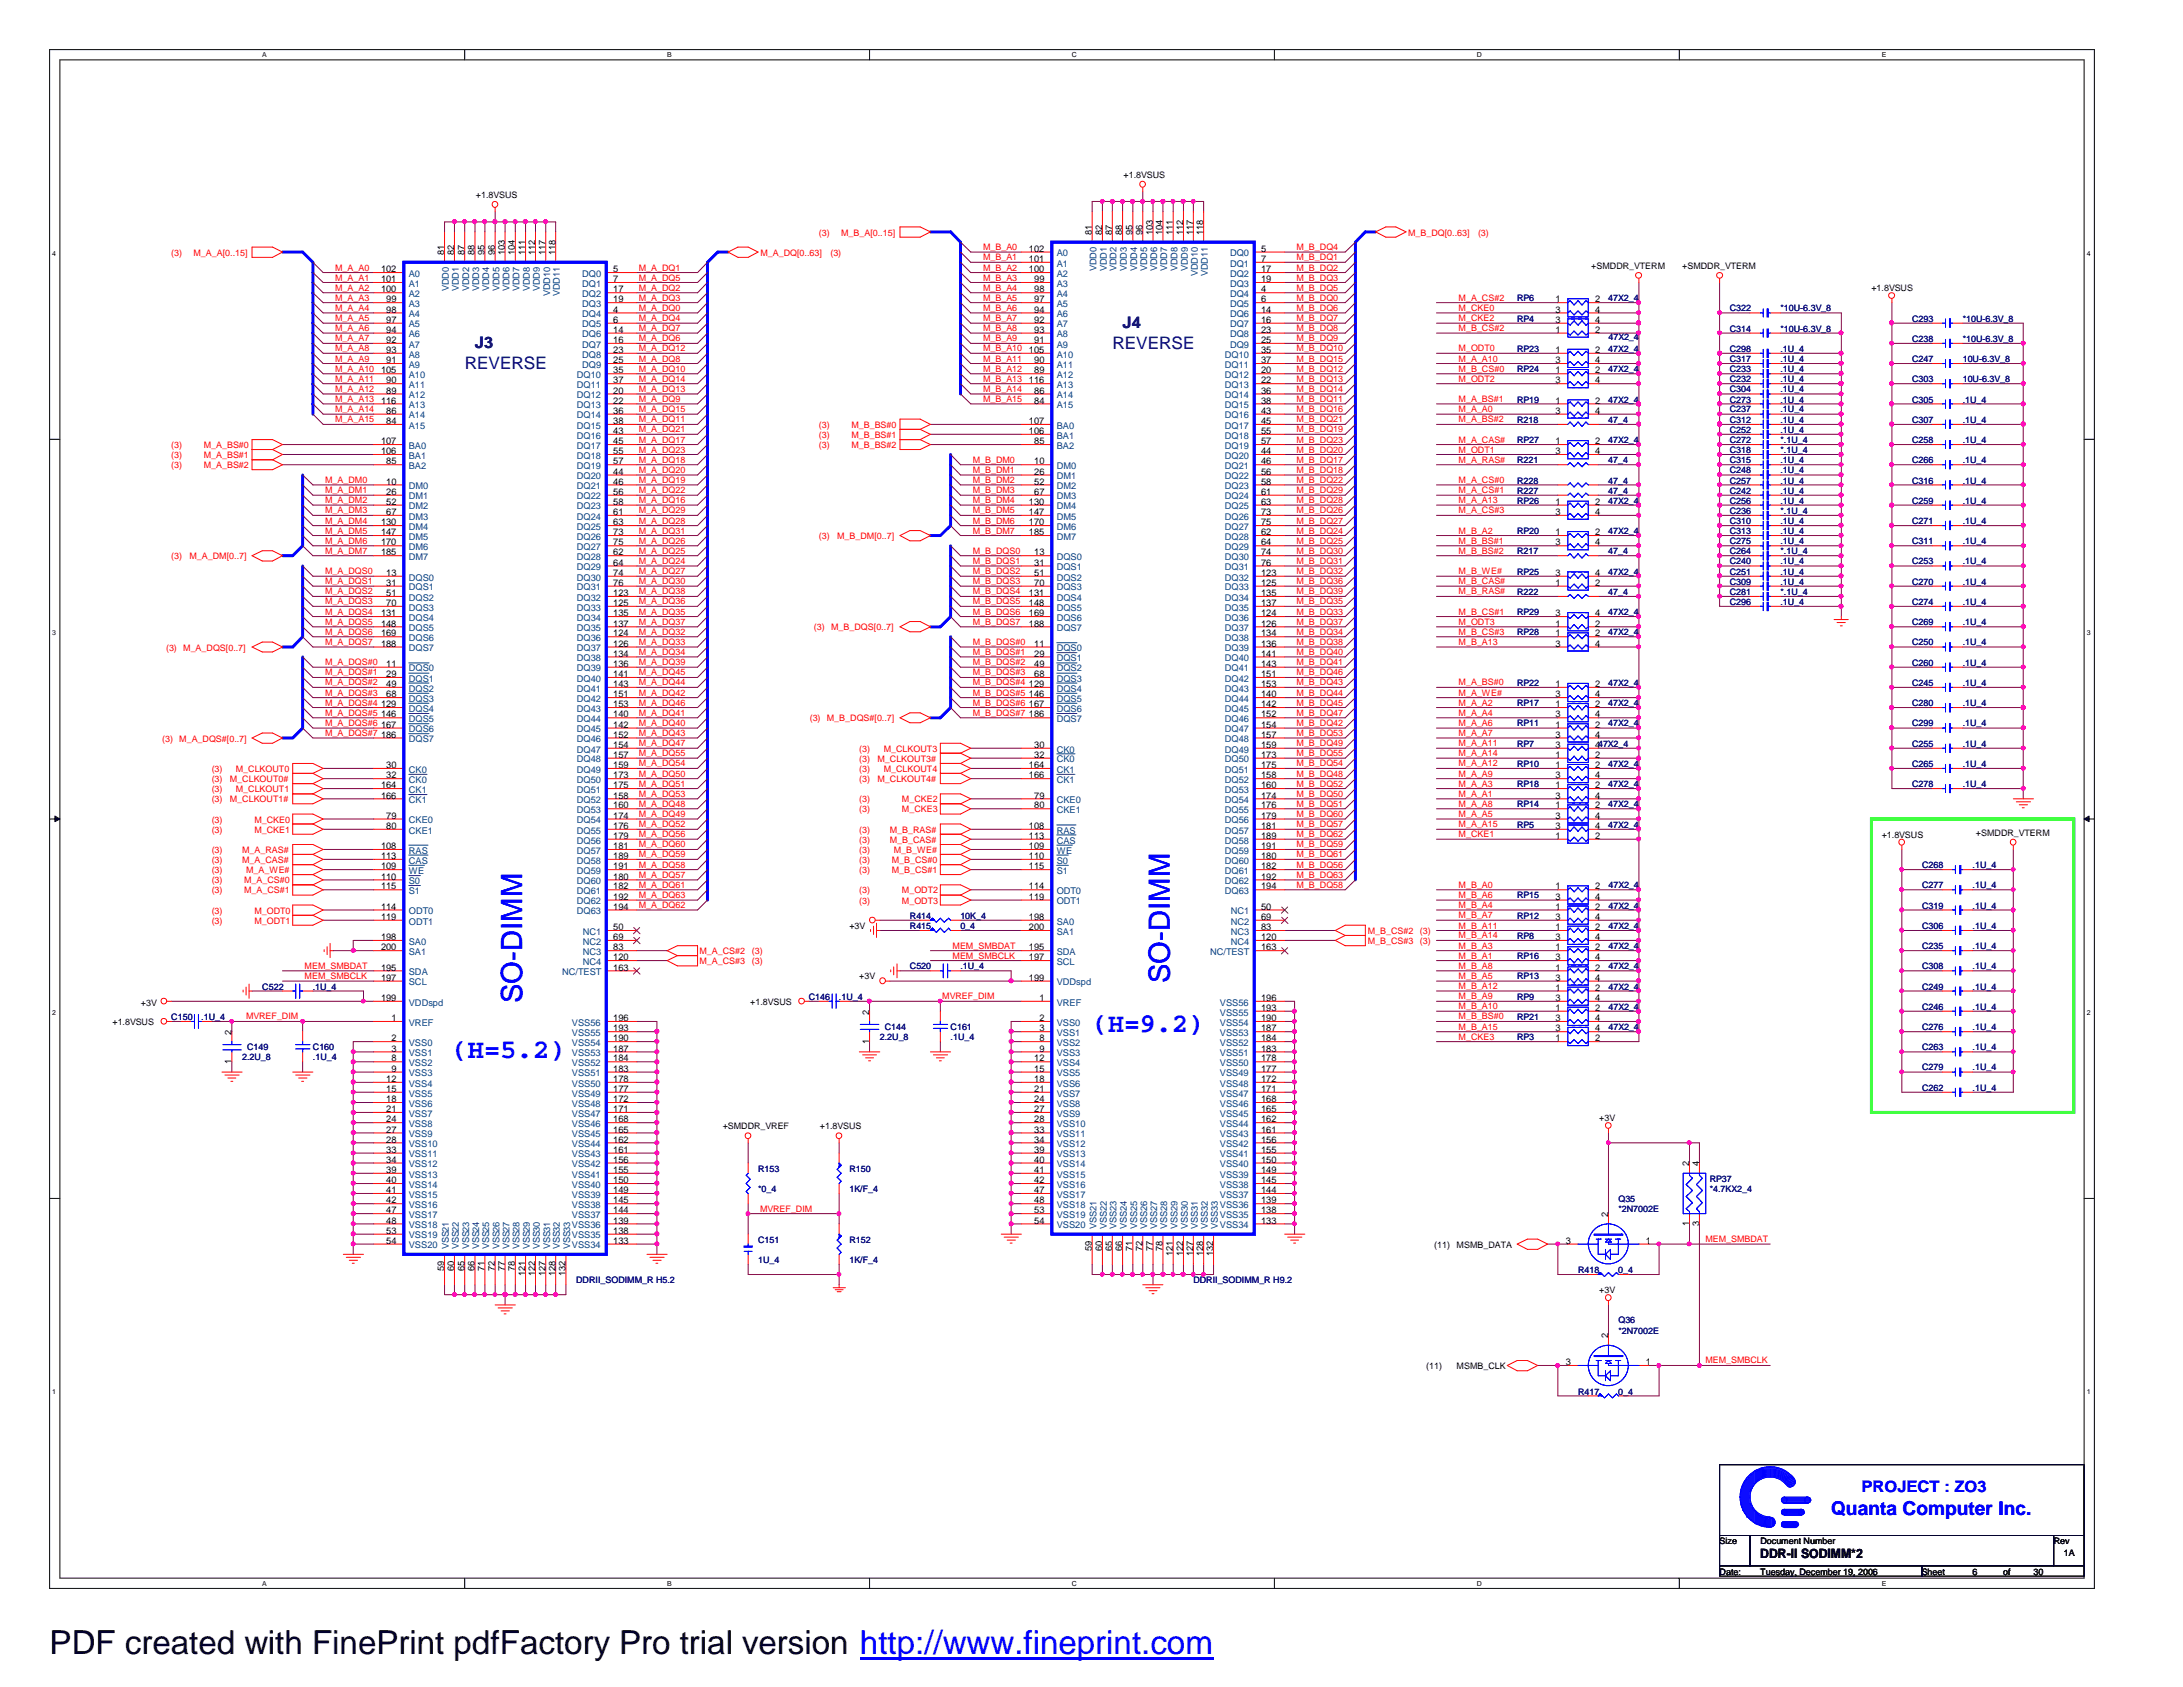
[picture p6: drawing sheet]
<svg xmlns="http://www.w3.org/2000/svg" width="279mm" height="216mm" viewBox="0 0 279 216" stroke-linecap="round" stroke-linejoin="round" font-family="sans-serif">
<defs><g id="words">
<text font-size="4.2" x="6.3" y="211.7">PDF created with FinePrint pdfFactory Pro trial version http://www.fineprint.com</text>
<g font-size="3.7" fill="#00f">
<text x="149.7" y="125.8" transform="rotate(-90 149.7 125.8)">SO-DIMM</text>
<text x="66.8" y="128.4" transform="rotate(-90 66.8 128.4)">SO-DIMM</text>
</g>
<g font-size="3.5" fill="#00f">
<text x="57.8" y="135.4">(H=5.2)</text>
<text x="139.8" y="132.1">(H=9.2)</text>
</g>
<text font-size="2.5" fill="#00f" x="234.4" y="193.8">Quanta Computer Inc.</text>
<g font-size="2.2" fill="#000080">
<text x="59.5" y="47.2">REVERSE</text>
<text x="142.4" y="44.7">REVERSE</text>
</g>
<g font-size="2" fill="#000080">
<text x="143.7" y="42">J4</text>
<text x="60.8" y="44.5">J3</text>
</g>
<text font-size="2" fill="#00f" x="238.3" y="190.9">PROJECT : ZO3</text>
<text font-size="1.7" x="225.3" y="199.3">DDR-II SODIMM*2</text>
<g font-size="1.2">
<text x="48.8" y="34.8">102</text>
<text x="56.9" y="32.7" transform="rotate(-90 56.9 32.7)">81</text>
<text x="58.1" y="32.7" transform="rotate(-90 58.1 32.7)">82</text>
<text x="59.4" y="32.7" transform="rotate(-90 59.4 32.7)">87</text>
<text x="60.7" y="32.7" transform="rotate(-90 60.7 32.7)">88</text>
<text x="62" y="32.7" transform="rotate(-90 62 32.7)">95</text>
<text x="63.3" y="32.7" transform="rotate(-90 63.3 32.7)">96</text>
<text x="64.6" y="32.7" transform="rotate(-90 64.6 32.7)">103</text>
<text x="65.9" y="32.7" transform="rotate(-90 65.9 32.7)">104</text>
<text x="67.2" y="32.7" transform="rotate(-90 67.2 32.7)">111</text>
<text x="68.5" y="32.7" transform="rotate(-90 68.5 32.7)">112</text>
<text x="69.8" y="32.7" transform="rotate(-90 69.8 32.7)">117</text>
<text x="71.1" y="32.7" transform="rotate(-90 71.1 32.7)">118</text>
<text x="78.5" y="34.8">5</text>
<text x="131.7" y="32.2">102</text>
<text x="131.7" y="33.5">101</text>
<text x="131.7" y="34.8">100</text>
<text x="139.7" y="30.1" transform="rotate(-90 139.7 30.1)">81</text>
<text x="141.1" y="30.1" transform="rotate(-90 141.1 30.1)">82</text>
<text x="142.3" y="30.1" transform="rotate(-90 142.3 30.1)">87</text>
<text x="143.6" y="30.1" transform="rotate(-90 143.6 30.1)">88</text>
<text x="144.9" y="30.1" transform="rotate(-90 144.9 30.1)">95</text>
<text x="146.2" y="30.1" transform="rotate(-90 146.2 30.1)">96</text>
<text x="147.5" y="30.1" transform="rotate(-90 147.5 30.1)">103</text>
<text x="148.8" y="30.1" transform="rotate(-90 148.8 30.1)">104</text>
<text x="150.1" y="30.1" transform="rotate(-90 150.1 30.1)">111</text>
<text x="151.4" y="30.1" transform="rotate(-90 151.4 30.1)">112</text>
<text x="152.7" y="30.1" transform="rotate(-90 152.7 30.1)">117</text>
<text x="154" y="30.1" transform="rotate(-90 154 30.1)">118</text>
<text x="161.4" y="32.2">5</text>
<text x="161.4" y="33.5">7</text>
<text x="161.4" y="34.8">17</text>
<text x="48.8" y="36.1">101</text>
<text x="48.8" y="37.4">100</text>
<text x="49.4" y="38.7">99</text>
<text x="49.4" y="40">98</text>
<text x="49.4" y="41.3">97</text>
<text x="78.5" y="36.1">7</text>
<text x="78.5" y="37.4">17</text>
<text x="78.5" y="38.7">19</text>
<text x="78.5" y="40">4</text>
<text x="78.5" y="41.3">6</text>
<text x="132.4" y="36.1">99</text>
<text x="132.4" y="37.4">98</text>
<text x="132.4" y="38.7">97</text>
<text x="132.4" y="40">94</text>
<text x="132.4" y="41.3">92</text>
<text x="161.4" y="36.1">19</text>
<text x="161.4" y="37.4">4</text>
<text x="161.4" y="38.7">6</text>
<text x="161.4" y="40">14</text>
<text x="161.4" y="41.3">16</text>
<text x="199.1" y="41.3">3</text>
<text x="199.1" y="38.7">1</text>
<text x="199.1" y="40">3</text>
<text x="204.2" y="41.3">4</text>
<text x="204.2" y="38.7">2</text>
<text x="204.2" y="40">4</text>
<text x="48.8" y="47.8">105</text>
<text x="49.4" y="42.6">94</text>
<text x="49.4" y="43.9">92</text>
<text x="49.4" y="45.2">93</text>
<text x="49.4" y="46.5">91</text>
<text x="78.5" y="42.6">14</text>
<text x="78.5" y="43.9">16</text>
<text x="78.5" y="45.2">23</text>
<text x="78.5" y="46.5">25</text>
<text x="78.5" y="47.8">35</text>
<text x="131.7" y="45.2">105</text>
<text x="132.4" y="42.6">93</text>
<text x="132.4" y="43.9">91</text>
<text x="132.4" y="46.5">90</text>
<text x="132.4" y="47.8">89</text>
<text x="161.4" y="42.6">23</text>
<text x="161.4" y="43.9">25</text>
<text x="161.4" y="45.2">35</text>
<text x="161.4" y="46.5">37</text>
<text x="161.4" y="47.8">20</text>
<text x="199.1" y="42.6">1</text>
<text x="199.1" y="47.8">1</text>
<text x="199.1" y="45.2">1</text>
<text x="199.1" y="46.5">3</text>
<text x="204.2" y="42.6">2</text>
<text x="204.2" y="47.8">2</text>
<text x="204.2" y="45.2">2</text>
<text x="204.2" y="46.5">4</text>
<text x="48.8" y="51.6">116</text>
<text x="49.4" y="49.1">90</text>
<text x="49.4" y="50.4">89</text>
<text x="49.4" y="53">86</text>
<text x="78.5" y="49.1">37</text>
<text x="78.5" y="50.4">20</text>
<text x="78.5" y="51.6">22</text>
<text x="78.5" y="53">36</text>
<text x="131.7" y="49.1">116</text>
<text x="132.4" y="50.4">86</text>
<text x="132.4" y="51.6">84</text>
<text x="161.4" y="49.1">22</text>
<text x="161.4" y="50.4">36</text>
<text x="161.4" y="51.6">38</text>
<text x="161.4" y="53">43</text>
<text x="199.1" y="49.1">3</text>
<text x="199.1" y="51.6">1</text>
<text x="199.1" y="53">3</text>
<text x="204.2" y="49.1">4</text>
<text x="204.2" y="51.6">2</text>
<text x="204.2" y="53">4</text>
<text x="48.8" y="56.9">107</text>
<text x="48.8" y="58.1">106</text>
<text x="49.4" y="59.4">85</text>
<text x="49.4" y="54.3">84</text>
<text x="78.5" y="54.3">38</text>
<text x="78.5" y="55.5">43</text>
<text x="78.5" y="56.9">45</text>
<text x="78.5" y="58.1">55</text>
<text x="78.5" y="59.4">57</text>
<text x="131.7" y="54.3">107</text>
<text x="131.7" y="55.5">106</text>
<text x="132.4" y="59.4">10</text>
<text x="132.4" y="56.9">85</text>
<text x="161.4" y="54.3">45</text>
<text x="161.4" y="55.5">55</text>
<text x="161.4" y="56.9">57</text>
<text x="161.4" y="58.1">44</text>
<text x="161.4" y="59.4">46</text>
<text x="199.1" y="56.9">1</text>
<text x="199.1" y="58.1">3</text>
<text x="204.2" y="56.9">2</text>
<text x="204.2" y="58.1">4</text>
<text x="49.4" y="62">10</text>
<text x="49.4" y="63.3">26</text>
<text x="49.4" y="64.6">52</text>
<text x="49.4" y="65.9">67</text>
<text x="78.5" y="60.7">44</text>
<text x="78.5" y="62">46</text>
<text x="78.5" y="63.3">56</text>
<text x="78.5" y="64.6">58</text>
<text x="78.5" y="65.9">61</text>
<text x="131.7" y="64.6">130</text>
<text x="131.7" y="65.9">147</text>
<text x="132.4" y="60.7">26</text>
<text x="132.4" y="62">52</text>
<text x="132.4" y="63.3">67</text>
<text x="161.4" y="60.7">56</text>
<text x="161.4" y="62">58</text>
<text x="161.4" y="63.3">61</text>
<text x="161.4" y="64.6">63</text>
<text x="161.4" y="65.9">73</text>
<text x="199.1" y="64.6">1</text>
<text x="199.1" y="65.9">3</text>
<text x="204.2" y="64.6">2</text>
<text x="204.2" y="65.9">4</text>
<text x="48.8" y="67.2">130</text>
<text x="48.8" y="68.5">147</text>
<text x="48.8" y="69.8">170</text>
<text x="48.8" y="71.1">185</text>
<text x="78.5" y="67.2">63</text>
<text x="78.5" y="68.5">73</text>
<text x="78.5" y="69.8">75</text>
<text x="78.5" y="71.1">62</text>
<text x="131.7" y="67.2">170</text>
<text x="131.7" y="68.5">185</text>
<text x="132.4" y="71.1">13</text>
<text x="161.4" y="67.2">75</text>
<text x="161.4" y="68.5">62</text>
<text x="161.4" y="69.8">64</text>
<text x="161.4" y="71.1">74</text>
<text x="199.1" y="68.5">1</text>
<text x="199.1" y="69.8">3</text>
<text x="204.2" y="68.5">2</text>
<text x="204.2" y="69.8">4</text>
<text x="49.4" y="73.7">13</text>
<text x="49.4" y="75">31</text>
<text x="49.4" y="76.3">51</text>
<text x="49.4" y="77.6">70</text>
<text x="78.5" y="72.4">64</text>
<text x="78.5" y="73.7">74</text>
<text x="78.5" y="75">76</text>
<text x="78.5" y="76.3">123</text>
<text x="78.5" y="77.6">125</text>
<text x="131.7" y="76.3">131</text>
<text x="131.7" y="77.6">148</text>
<text x="132.4" y="72.4">31</text>
<text x="132.4" y="73.7">51</text>
<text x="132.4" y="75">70</text>
<text x="161.4" y="72.4">76</text>
<text x="161.4" y="73.7">123</text>
<text x="161.4" y="75">125</text>
<text x="161.4" y="76.3">135</text>
<text x="161.4" y="77.6">137</text>
<text x="199.1" y="75">1</text>
<text x="199.1" y="73.7">3</text>
<text x="204.2" y="75">2</text>
<text x="204.2" y="73.7">4</text>
<text x="48.8" y="78.9">131</text>
<text x="48.8" y="80.2">148</text>
<text x="48.8" y="81.4">169</text>
<text x="48.8" y="82.8">188</text>
<text x="78.5" y="78.9">135</text>
<text x="78.5" y="80.2">137</text>
<text x="78.5" y="81.4">124</text>
<text x="78.5" y="82.8">126</text>
<text x="131.7" y="78.9">169</text>
<text x="131.7" y="80.2">188</text>
<text x="132.4" y="82.8">11</text>
<text x="161.4" y="78.9">124</text>
<text x="161.4" y="80.2">126</text>
<text x="161.4" y="81.4">134</text>
<text x="161.4" y="82.8">136</text>
<text x="199.1" y="81.4">1</text>
<text x="199.1" y="82.8">3</text>
<text x="199.1" y="80.2">1</text>
<text x="199.1" y="78.9">3</text>
<text x="204.2" y="81.4">2</text>
<text x="204.2" y="82.8">4</text>
<text x="204.2" y="80.2">2</text>
<text x="204.2" y="78.9">4</text>
<text x="49.4" y="85.3">11</text>
<text x="49.4" y="86.7">29</text>
<text x="49.4" y="87.9">49</text>
<text x="49.4" y="89.2">68</text>
<text x="78.5" y="84">134</text>
<text x="78.5" y="85.3">136</text>
<text x="78.5" y="86.7">141</text>
<text x="78.5" y="87.9">143</text>
<text x="78.5" y="89.2">151</text>
<text x="131.7" y="87.9">129</text>
<text x="131.7" y="89.2">146</text>
<text x="132.4" y="84">29</text>
<text x="132.4" y="85.3">49</text>
<text x="132.4" y="86.7">68</text>
<text x="161.4" y="84">141</text>
<text x="161.4" y="85.3">143</text>
<text x="161.4" y="86.7">151</text>
<text x="161.4" y="87.9">153</text>
<text x="161.4" y="89.2">140</text>
<text x="199.1" y="87.9">1</text>
<text x="199.1" y="89.2">3</text>
<text x="204.2" y="87.9">2</text>
<text x="204.2" y="89.2">4</text>
<text x="48.8" y="90.5">129</text>
<text x="48.8" y="91.8">146</text>
<text x="48.8" y="93.1">167</text>
<text x="48.8" y="94.4">186</text>
<text x="78.5" y="90.5">153</text>
<text x="78.5" y="91.8">140</text>
<text x="78.5" y="93.1">142</text>
<text x="78.5" y="94.4">152</text>
<text x="78.5" y="95.7">154</text>
<text x="131.7" y="90.5">167</text>
<text x="131.7" y="91.8">186</text>
<text x="132.4" y="95.7">30</text>
<text x="161.4" y="90.5">142</text>
<text x="161.4" y="91.8">152</text>
<text x="161.4" y="93.1">154</text>
<text x="161.4" y="94.4">157</text>
<text x="161.4" y="95.7">159</text>
<text x="199.1" y="95.7">3</text>
<text x="199.1" y="93.1">1</text>
<text x="199.1" y="94.4">3</text>
<text x="199.1" y="90.5">1</text>
<text x="199.1" y="91.8">3</text>
<text x="204.2" y="95.7">447X2_4</text>
<text x="204.2" y="93.1">2</text>
<text x="204.2" y="94.4">4</text>
<text x="204.2" y="90.5">2</text>
<text x="204.2" y="91.8">4</text>
<text x="48.8" y="100.9">164</text>
<text x="49.4" y="98.3">30</text>
<text x="49.4" y="99.6">32</text>
<text x="78.5" y="97">157</text>
<text x="78.5" y="98.3">159</text>
<text x="78.5" y="99.6">173</text>
<text x="78.5" y="100.9">175</text>
<text x="131.7" y="98.3">164</text>
<text x="131.7" y="99.6">166</text>
<text x="132.4" y="97">32</text>
<text x="161.4" y="97">173</text>
<text x="161.4" y="98.3">175</text>
<text x="161.4" y="99.6">158</text>
<text x="161.4" y="100.9">160</text>
<text x="199.1" y="97">1</text>
<text x="199.1" y="98.3">1</text>
<text x="199.1" y="99.6">3</text>
<text x="199.1" y="100.9">1</text>
<text x="204.2" y="97">2</text>
<text x="204.2" y="98.3">2</text>
<text x="204.2" y="99.6">4</text>
<text x="204.2" y="100.9">2</text>
<text x="48.8" y="102.2">166</text>
<text x="49.4" y="104.8">79</text>
<text x="49.4" y="106.1">80</text>
<text x="78.5" y="102.2">158</text>
<text x="78.5" y="103.5">160</text>
<text x="78.5" y="104.8">174</text>
<text x="78.5" y="106.1">176</text>
<text x="78.5" y="107.4">179</text>
<text x="131.7" y="106.1">108</text>
<text x="131.7" y="107.4">113</text>
<text x="132.4" y="102.2">79</text>
<text x="132.4" y="103.5">80</text>
<text x="161.4" y="102.2">174</text>
<text x="161.4" y="103.5">176</text>
<text x="161.4" y="104.8">179</text>
<text x="161.4" y="106.1">181</text>
<text x="161.4" y="107.4">189</text>
<text x="199.1" y="102.2">3</text>
<text x="199.1" y="103.5">1</text>
<text x="199.1" y="104.8">3</text>
<text x="199.1" y="107.4">1</text>
<text x="199.1" y="106.1">3</text>
<text x="204.2" y="102.2">4</text>
<text x="204.2" y="103.5">2</text>
<text x="204.2" y="104.8">4</text>
<text x="204.2" y="107.4">2</text>
<text x="204.2" y="106.1">4</text>
<text x="48.8" y="108.7">108</text>
<text x="48.8" y="109.9">113</text>
<text x="48.8" y="111.3">109</text>
<text x="48.8" y="112.6">110</text>
<text x="48.8" y="113.8">115</text>
<text x="78.5" y="108.7">181</text>
<text x="78.5" y="109.9">189</text>
<text x="78.5" y="111.3">191</text>
<text x="78.5" y="112.6">180</text>
<text x="78.5" y="113.8">182</text>
<text x="131.7" y="108.7">109</text>
<text x="131.7" y="109.9">110</text>
<text x="131.7" y="111.3">115</text>
<text x="131.7" y="113.8">114</text>
<text x="161.4" y="108.7">191</text>
<text x="161.4" y="109.9">180</text>
<text x="161.4" y="111.3">182</text>
<text x="161.4" y="112.6">192</text>
<text x="161.4" y="113.8">194</text>
<text x="199.1" y="113.8">1</text>
<text x="204.2" y="113.8">2</text>
<text x="48.8" y="116.4">114</text>
<text x="48.8" y="117.7">119</text>
<text x="78.5" y="115.1">192</text>
<text x="78.5" y="116.4">194</text>
<text x="78.5" y="119">50</text>
<text x="131.7" y="117.7">198</text>
<text x="131.7" y="119">200</text>
<text x="131.7" y="115.1">119</text>
<text x="161.4" y="116.4">50</text>
<text x="161.4" y="117.7">69</text>
<text x="161.4" y="119">83</text>
<text x="199.1" y="116.4">1</text>
<text x="199.1" y="117.7">3</text>
<text x="199.1" y="115.1">3</text>
<text x="199.1" y="119">1</text>
<text x="204.2" y="116.4">2</text>
<text x="204.2" y="117.7">4</text>
<text x="204.2" y="115.1">4</text>
<text x="204.2" y="119">2</text>
<text x="48.8" y="120.3">198</text>
<text x="48.8" y="121.6">200</text>
<text x="48.8" y="124.2">195</text>
<text x="48.8" y="125.5">197</text>
<text x="78.5" y="120.3">69</text>
<text x="78.5" y="121.6">83</text>
<text x="78.5" y="122.9">120</text>
<text x="78.5" y="124.2">163</text>
<text x="131.7" y="121.6">195</text>
<text x="131.7" y="122.9">197</text>
<text x="131.7" y="125.5">199</text>
<text x="161.4" y="120.3">120</text>
<text x="161.4" y="121.6">163</text>
<text x="199.1" y="124.2">1</text>
<text x="199.1" y="125.5">3</text>
<text x="199.1" y="121.6">1</text>
<text x="199.1" y="122.9">3</text>
<text x="199.1" y="120.3">3</text>
<text x="204.2" y="124.2">2</text>
<text x="204.2" y="125.5">4</text>
<text x="204.2" y="121.6">2</text>
<text x="204.2" y="122.9">4</text>
<text x="204.2" y="120.3">4</text>
<text x="48.8" y="128.1">199</text>
<text x="50.1" y="130.7">1</text>
<text x="78.5" y="130.7">196</text>
<text x="78.5" y="132">193</text>
<text x="111.3" y="129.8" transform="rotate(-90 111.3 129.8)">2</text>
<text x="133.1" y="128.1">1</text>
<text x="133.1" y="130.7">2</text>
<text x="133.1" y="132">3</text>
<text x="161.4" y="128.1">196</text>
<text x="161.4" y="129.4">193</text>
<text x="161.4" y="130.7">190</text>
<text x="161.4" y="132">187</text>
<text x="199.1" y="132">3</text>
<text x="199.1" y="129.4">1</text>
<text x="199.1" y="130.7">3</text>
<text x="199.1" y="126.8">1</text>
<text x="199.1" y="128.1">3</text>
<text x="204.2" y="132">4</text>
<text x="204.2" y="129.4">2</text>
<text x="204.2" y="130.7">4</text>
<text x="204.2" y="126.8">2</text>
<text x="204.2" y="128.1">4</text>
<text x="29.6" y="136.1" transform="rotate(-90 29.6 136.1)">1</text>
<text x="29.6" y="132.4" transform="rotate(-90 29.6 132.4)">2</text>
<text x="50.1" y="133.3">2</text>
<text x="50.1" y="134.6">3</text>
<text x="50.1" y="135.8">8</text>
<text x="50.1" y="137.2">9</text>
<text x="78.5" y="133.3">190</text>
<text x="78.5" y="134.6">187</text>
<text x="78.5" y="135.8">184</text>
<text x="78.5" y="137.2">183</text>
<text x="111.3" y="133.6" transform="rotate(-90 111.3 133.6)">1</text>
<text x="132.4" y="135.8">12</text>
<text x="132.4" y="137.2">15</text>
<text x="133.1" y="133.3">8</text>
<text x="133.1" y="134.6">9</text>
<text x="161.4" y="133.3">184</text>
<text x="161.4" y="134.6">183</text>
<text x="161.4" y="137.2">177</text>
<text x="161.4" y="135.8">178</text>
<text x="199.1" y="133.3">1</text>
<text x="204.2" y="133.3">2</text>
<text x="49.4" y="138.5">12</text>
<text x="49.4" y="139.7">15</text>
<text x="49.4" y="141.1">18</text>
<text x="49.4" y="142.3">21</text>
<text x="49.4" y="143.6">24</text>
<text x="78.5" y="141.1">172</text>
<text x="78.5" y="142.3">171</text>
<text x="78.5" y="143.6">168</text>
<text x="78.5" y="139.7">177</text>
<text x="78.5" y="138.5">178</text>
<text x="132.4" y="138.5">18</text>
<text x="132.4" y="139.7">21</text>
<text x="132.4" y="141.1">24</text>
<text x="132.4" y="142.3">27</text>
<text x="132.4" y="143.6">28</text>
<text x="161.4" y="138.5">172</text>
<text x="161.4" y="139.7">171</text>
<text x="161.4" y="141.1">168</text>
<text x="161.4" y="142.3">165</text>
<text x="161.4" y="143.6">162</text>
<text x="49.4" y="144.9">27</text>
<text x="49.4" y="146.2">28</text>
<text x="49.4" y="147.5">33</text>
<text x="49.4" y="148.8">34</text>
<text x="78.5" y="144.9">165</text>
<text x="78.5" y="146.2">162</text>
<text x="78.5" y="147.5">161</text>
<text x="78.5" y="148.8">156</text>
<text x="132.4" y="144.9">33</text>
<text x="132.4" y="146.2">34</text>
<text x="132.4" y="147.5">39</text>
<text x="132.4" y="148.8">40</text>
<text x="161.4" y="144.9">161</text>
<text x="161.4" y="146.2">156</text>
<text x="161.4" y="147.5">155</text>
<text x="161.4" y="148.8">150</text>
<text x="216.2" y="149.3" transform="rotate(-90 216.2 149.3)">2</text>
<text x="217.5" y="149.3" transform="rotate(-90 217.5 149.3)">4</text>
<text x="49.4" y="150.1">39</text>
<text x="49.4" y="151.4">40</text>
<text x="49.4" y="152.7">41</text>
<text x="49.4" y="154">42</text>
<text x="49.4" y="155.3">47</text>
<text x="78.5" y="155.3">144</text>
<text x="78.5" y="154">145</text>
<text x="78.5" y="150.1">155</text>
<text x="78.5" y="151.4">150</text>
<text x="78.5" y="152.7">149</text>
<text x="132.4" y="150.1">41</text>
<text x="132.4" y="151.4">42</text>
<text x="132.4" y="154">48</text>
<text x="132.4" y="155.3">53</text>
<text x="132.4" y="152.7">47</text>
<text x="161.4" y="155.3">138</text>
<text x="161.4" y="154">139</text>
<text x="161.4" y="152.7">144</text>
<text x="161.4" y="151.4">145</text>
<text x="161.4" y="150.1">149</text>
<text x="205.8" y="155.7" transform="rotate(-90 205.8 155.7)">2</text>
<text x="49.4" y="156.6">48</text>
<text x="49.4" y="157.9">53</text>
<text x="49.4" y="159.2">54</text>
<text x="78.5" y="159.2">133</text>
<text x="78.5" y="157.9">138</text>
<text x="78.5" y="156.6">139</text>
<text x="132.4" y="156.6">54</text>
<text x="139.7" y="160.1" transform="rotate(-90 139.7 160.1)">59</text>
<text x="141.1" y="160.1" transform="rotate(-90 141.1 160.1)">60</text>
<text x="142.3" y="160.1" transform="rotate(-90 142.3 160.1)">65</text>
<text x="143.6" y="160.1" transform="rotate(-90 143.6 160.1)">66</text>
<text x="144.9" y="160.1" transform="rotate(-90 144.9 160.1)">71</text>
<text x="146.2" y="160.1" transform="rotate(-90 146.2 160.1)">72</text>
<text x="147.5" y="160.1" transform="rotate(-90 147.5 160.1)">77</text>
<text x="148.8" y="160.1" transform="rotate(-90 148.8 160.1)">78</text>
<text x="150.1" y="160.7" transform="rotate(-90 150.1 160.7)">121</text>
<text x="151.4" y="160.7" transform="rotate(-90 151.4 160.7)">122</text>
<text x="152.7" y="160.7" transform="rotate(-90 152.7 160.7)">127</text>
<text x="154" y="160.7" transform="rotate(-90 154 160.7)">128</text>
<text x="155.3" y="160.7" transform="rotate(-90 155.3 160.7)">132</text>
<text x="161.4" y="156.6">133</text>
<text x="200.4" y="159.2">3</text>
<text x="210.7" y="159.2">1</text>
<text x="216.2" y="156.8" transform="rotate(-90 216.2 156.8)">1</text>
<text x="217.5" y="156.8" transform="rotate(-90 217.5 156.8)">3</text>
<text x="56.9" y="162.7" transform="rotate(-90 56.9 162.7)">59</text>
<text x="58.1" y="162.7" transform="rotate(-90 58.1 162.7)">60</text>
<text x="59.4" y="162.7" transform="rotate(-90 59.4 162.7)">65</text>
<text x="60.7" y="162.7" transform="rotate(-90 60.7 162.7)">66</text>
<text x="62" y="162.7" transform="rotate(-90 62 162.7)">71</text>
<text x="63.3" y="162.7" transform="rotate(-90 63.3 162.7)">72</text>
<text x="64.6" y="162.7" transform="rotate(-90 64.6 162.7)">77</text>
<text x="65.9" y="162.7" transform="rotate(-90 65.9 162.7)">78</text>
<text x="67.2" y="163.3" transform="rotate(-90 67.2 163.3)">121</text>
<text x="68.5" y="163.3" transform="rotate(-90 68.5 163.3)">122</text>
<text x="69.8" y="163.3" transform="rotate(-90 69.8 163.3)">127</text>
<text x="71.1" y="163.3" transform="rotate(-90 71.1 163.3)">128</text>
<text x="72.4" y="163.3" transform="rotate(-90 72.4 163.3)">132</text>
<text x="205.8" y="171.3" transform="rotate(-90 205.8 171.3)">2</text>
<text x="200.4" y="174.7">3</text>
<text x="210.7" y="174.7">1</text>
</g>
<g font-size="1.2" fill="#004080">
<text x="52.3" y="35.4">A0</text>
<text x="74.5" y="35.4">DQ0</text>
<text x="135.3" y="32.8">A0</text>
<text x="135.3" y="34.1">A1</text>
<text x="135.3" y="35.4">A2</text>
<text x="140.3" y="34.7" transform="rotate(-90 140.3 34.7)">VDD0</text>
<text x="141.6" y="34.7" transform="rotate(-90 141.6 34.7)">VDD1</text>
<text x="142.9" y="34.7" transform="rotate(-90 142.9 34.7)">VDD2</text>
<text x="144.2" y="34.7" transform="rotate(-90 144.2 34.7)">VDD3</text>
<text x="145.5" y="34.7" transform="rotate(-90 145.5 34.7)">VDD4</text>
<text x="146.8" y="34.7" transform="rotate(-90 146.8 34.7)">VDD5</text>
<text x="148.1" y="34.7" transform="rotate(-90 148.1 34.7)">VDD6</text>
<text x="149.4" y="34.7" transform="rotate(-90 149.4 34.7)">VDD7</text>
<text x="150.7" y="34.7" transform="rotate(-90 150.7 34.7)">VDD8</text>
<text x="152" y="34.7" transform="rotate(-90 152 34.7)">VDD9</text>
<text x="153.3" y="35.3" transform="rotate(-90 153.3 35.3)">VDD10</text>
<text x="154.6" y="35.3" transform="rotate(-90 154.6 35.3)">VDD11</text>
<text x="157.4" y="32.8">DQ0</text>
<text x="157.4" y="34.1">DQ1</text>
<text x="157.4" y="35.4">DQ2</text>
<text x="52.3" y="36.7">A1</text>
<text x="52.3" y="38">A2</text>
<text x="52.3" y="39.3">A3</text>
<text x="52.3" y="40.6">A4</text>
<text x="52.3" y="41.9">A5</text>
<text x="57.4" y="37.3" transform="rotate(-90 57.4 37.3)">VDD0</text>
<text x="58.7" y="37.3" transform="rotate(-90 58.7 37.3)">VDD1</text>
<text x="60" y="37.3" transform="rotate(-90 60 37.3)">VDD2</text>
<text x="61.3" y="37.3" transform="rotate(-90 61.3 37.3)">VDD3</text>
<text x="62.6" y="37.3" transform="rotate(-90 62.6 37.3)">VDD4</text>
<text x="63.9" y="37.3" transform="rotate(-90 63.9 37.3)">VDD5</text>
<text x="65.2" y="37.3" transform="rotate(-90 65.2 37.3)">VDD6</text>
<text x="66.5" y="37.3" transform="rotate(-90 66.5 37.3)">VDD7</text>
<text x="67.8" y="37.3" transform="rotate(-90 67.8 37.3)">VDD8</text>
<text x="69.1" y="37.3" transform="rotate(-90 69.1 37.3)">VDD9</text>
<text x="70.4" y="37.9" transform="rotate(-90 70.4 37.9)">VDD10</text>
<text x="71.7" y="37.9" transform="rotate(-90 71.7 37.9)">VDD11</text>
<text x="74.5" y="36.7">DQ1</text>
<text x="74.5" y="38">DQ2</text>
<text x="74.5" y="39.3">DQ3</text>
<text x="74.5" y="40.6">DQ4</text>
<text x="74.5" y="41.9">DQ5</text>
<text x="135.3" y="36.7">A3</text>
<text x="135.3" y="38">A4</text>
<text x="135.3" y="39.3">A5</text>
<text x="135.3" y="40.6">A6</text>
<text x="135.3" y="41.9">A7</text>
<text x="157.4" y="36.7">DQ3</text>
<text x="157.4" y="38">DQ4</text>
<text x="157.4" y="39.3">DQ5</text>
<text x="157.4" y="40.6">DQ6</text>
<text x="157.4" y="41.9">DQ7</text>
<text x="52.3" y="43.2">A6</text>
<text x="52.3" y="44.5">A7</text>
<text x="52.3" y="45.8">A8</text>
<text x="52.3" y="47.1">A9</text>
<text x="74.5" y="43.2">DQ6</text>
<text x="74.5" y="44.5">DQ7</text>
<text x="74.5" y="45.8">DQ8</text>
<text x="74.5" y="47.1">DQ9</text>
<text x="135.3" y="43.2">A8</text>
<text x="135.3" y="44.5">A9</text>
<text x="135.3" y="45.8">A10</text>
<text x="135.3" y="47.1">A11</text>
<text x="156.8" y="45.8">DQ10</text>
<text x="156.8" y="47.1">DQ11</text>
<text x="157.4" y="43.2">DQ8</text>
<text x="157.4" y="44.5">DQ9</text>
<text x="52.3" y="48.4">A10</text>
<text x="52.3" y="49.7">A11</text>
<text x="52.3" y="51">A12</text>
<text x="52.3" y="52.2">A13</text>
<text x="52.3" y="53.6">A14</text>
<text x="73.8" y="48.4">DQ10</text>
<text x="73.8" y="49.7">DQ11</text>
<text x="73.8" y="51">DQ12</text>
<text x="73.8" y="52.2">DQ13</text>
<text x="73.8" y="53.6">DQ14</text>
<text x="135.3" y="48.4">A12</text>
<text x="135.3" y="49.7">A13</text>
<text x="135.3" y="51">A14</text>
<text x="135.3" y="52.2">A15</text>
<text x="156.8" y="48.4">DQ12</text>
<text x="156.8" y="49.7">DQ13</text>
<text x="156.8" y="51">DQ14</text>
<text x="156.8" y="52.2">DQ15</text>
<text x="156.8" y="53.6">DQ16</text>
<text x="52.3" y="57.4">BA0</text>
<text x="52.3" y="58.7">BA1</text>
<text x="52.3" y="54.9">A15</text>
<text x="73.8" y="54.9">DQ15</text>
<text x="73.8" y="56.1">DQ16</text>
<text x="73.8" y="57.4">DQ17</text>
<text x="73.8" y="58.7">DQ18</text>
<text x="135.3" y="54.9">BA0</text>
<text x="135.3" y="56.1">BA1</text>
<text x="135.3" y="57.4">BA2</text>
<text x="156.8" y="54.9">DQ17</text>
<text x="156.8" y="56.1">DQ18</text>
<text x="156.8" y="57.4">DQ19</text>
<text x="156.8" y="58.7">DQ20</text>
<text x="52.3" y="62.6">DM0</text>
<text x="52.3" y="63.9">DM1</text>
<text x="52.3" y="65.2">DM2</text>
<text x="52.3" y="60">BA2</text>
<text x="73.8" y="60">DQ19</text>
<text x="73.8" y="61.3">DQ20</text>
<text x="73.8" y="62.6">DQ21</text>
<text x="73.8" y="63.9">DQ22</text>
<text x="73.8" y="65.2">DQ23</text>
<text x="135.3" y="60">DM0</text>
<text x="135.3" y="61.3">DM1</text>
<text x="135.3" y="62.6">DM2</text>
<text x="135.3" y="63.9">DM3</text>
<text x="135.3" y="65.2">DM4</text>
<text x="156.8" y="60">DQ21</text>
<text x="156.8" y="61.3">DQ22</text>
<text x="156.8" y="62.6">DQ23</text>
<text x="156.8" y="63.9">DQ24</text>
<text x="156.8" y="65.2">DQ25</text>
<text x="52.3" y="66.5">DM3</text>
<text x="52.3" y="67.8">DM4</text>
<text x="52.3" y="69.1">DM5</text>
<text x="52.3" y="70.4">DM6</text>
<text x="52.3" y="71.7">DM7</text>
<text x="73.8" y="66.5">DQ24</text>
<text x="73.8" y="67.8">DQ25</text>
<text x="73.8" y="69.1">DQ26</text>
<text x="73.8" y="70.4">DQ27</text>
<text x="73.8" y="71.7">DQ28</text>
<text x="135.3" y="66.5">DM5</text>
<text x="135.3" y="67.8">DM6</text>
<text x="135.3" y="69.1">DM7</text>
<text x="135.3" y="71.7">DQS0</text>
<text x="156.8" y="66.5">DQ26</text>
<text x="156.8" y="67.8">DQ27</text>
<text x="156.8" y="69.1">DQ28</text>
<text x="156.8" y="70.4">DQ29</text>
<text x="156.8" y="71.7">DQ30</text>
<text x="52.3" y="74.3">DQS0</text>
<text x="52.3" y="75.6">DQS1</text>
<text x="52.3" y="76.9">DQS2</text>
<text x="73.8" y="73">DQ29</text>
<text x="73.8" y="74.3">DQ30</text>
<text x="73.8" y="75.6">DQ31</text>
<text x="73.8" y="76.9">DQ32</text>
<text x="135.3" y="73">DQS1</text>
<text x="135.3" y="74.3">DQS2</text>
<text x="135.3" y="75.6">DQS3</text>
<text x="135.3" y="76.9">DQS4</text>
<text x="156.8" y="73">DQ31</text>
<text x="156.8" y="74.3">DQ32</text>
<text x="156.8" y="75.6">DQ33</text>
<text x="156.8" y="76.9">DQ34</text>
<text x="52.3" y="78.1">DQS3</text>
<text x="52.3" y="79.5">DQS4</text>
<text x="52.3" y="80.8">DQS5</text>
<text x="52.3" y="82">DQS6</text>
<text x="52.3" y="83.4">DQS7</text>
<text x="73.8" y="78.1">DQ33</text>
<text x="73.8" y="79.5">DQ34</text>
<text x="73.8" y="80.8">DQ35</text>
<text x="73.8" y="82">DQ36</text>
<text x="73.8" y="83.4">DQ37</text>
<text x="135.3" y="78.1">DQS5</text>
<text x="135.3" y="79.5">DQS6</text>
<text x="135.3" y="80.8">DQS7</text>
<text x="135.3" y="83.4">DQS0</text>
<text x="156.8" y="78.1">DQ35</text>
<text x="156.8" y="79.5">DQ36</text>
<text x="156.8" y="80.8">DQ37</text>
<text x="156.8" y="82">DQ38</text>
<text x="156.8" y="83.4">DQ39</text>
<text x="52.3" y="85.9">DQS0</text>
<text x="52.3" y="87.2">DQS1</text>
<text x="52.3" y="88.5">DQS2</text>
<text x="52.3" y="89.8">DQS3</text>
<text x="73.8" y="84.6">DQ38</text>
<text x="73.8" y="85.9">DQ39</text>
<text x="73.8" y="87.2">DQ40</text>
<text x="73.8" y="88.5">DQ41</text>
<text x="73.8" y="89.8">DQ42</text>
<text x="135.3" y="84.6">DQS1</text>
<text x="135.3" y="85.9">DQS2</text>
<text x="135.3" y="87.2">DQS3</text>
<text x="135.3" y="88.5">DQS4</text>
<text x="135.3" y="89.8">DQS5</text>
<text x="156.8" y="84.6">DQ40</text>
<text x="156.8" y="85.9">DQ41</text>
<text x="156.8" y="87.2">DQ42</text>
<text x="156.8" y="88.5">DQ43</text>
<text x="156.8" y="89.8">DQ44</text>
<text x="52.3" y="91.1">DQS4</text>
<text x="52.3" y="92.4">DQS5</text>
<text x="52.3" y="93.7">DQS6</text>
<text x="52.3" y="95">DQS7</text>
<text x="73.8" y="91.1">DQ43</text>
<text x="73.8" y="92.4">DQ44</text>
<text x="73.8" y="93.7">DQ45</text>
<text x="73.8" y="95">DQ46</text>
<text x="135.3" y="91.1">DQS6</text>
<text x="135.3" y="92.4">DQS7</text>
<text x="156.8" y="91.1">DQ45</text>
<text x="156.8" y="92.4">DQ46</text>
<text x="156.8" y="93.7">DQ47</text>
<text x="156.8" y="95">DQ48</text>
<text x="52.3" y="98.9">CK0</text>
<text x="52.3" y="100.2">CK0</text>
<text x="52.3" y="101.5">CK1</text>
<text x="73.8" y="96.3">DQ47</text>
<text x="73.8" y="97.6">DQ48</text>
<text x="73.8" y="98.9">DQ49</text>
<text x="73.8" y="100.2">DQ50</text>
<text x="73.8" y="101.5">DQ51</text>
<text x="135.3" y="96.3">CK0</text>
<text x="135.3" y="97.6">CK0</text>
<text x="135.3" y="98.9">CK1</text>
<text x="135.3" y="100.2">CK1</text>
<text x="156.8" y="96.3">DQ49</text>
<text x="156.8" y="97.6">DQ50</text>
<text x="156.8" y="98.9">DQ51</text>
<text x="156.8" y="100.2">DQ52</text>
<text x="156.8" y="101.5">DQ53</text>
<text x="52.3" y="102.8">CK1</text>
<text x="52.3" y="105.4">CKE0</text>
<text x="52.3" y="106.7">CKE1</text>
<text x="73.8" y="102.8">DQ52</text>
<text x="73.8" y="104.1">DQ53</text>
<text x="73.8" y="105.4">DQ54</text>
<text x="73.8" y="106.7">DQ55</text>
<text x="73.8" y="107.9">DQ56</text>
<text x="135.3" y="102.8">CKE0</text>
<text x="135.3" y="104.1">CKE1</text>
<text x="135.3" y="106.7">RAS</text>
<text x="135.3" y="107.9">CAS</text>
<text x="156.8" y="102.8">DQ54</text>
<text x="156.8" y="104.1">DQ55</text>
<text x="156.8" y="105.4">DQ56</text>
<text x="156.8" y="106.7">DQ57</text>
<text x="156.8" y="107.9">DQ58</text>
<text x="52.3" y="109.3">RAS</text>
<text x="52.3" y="110.5">CAS</text>
<text x="52.3" y="111.8">WE</text>
<text x="52.3" y="113.2">S0</text>
<text x="73.8" y="109.3">DQ57</text>
<text x="73.8" y="110.5">DQ58</text>
<text x="73.8" y="111.8">DQ59</text>
<text x="73.8" y="113.2">DQ60</text>
<text x="135.3" y="109.3">WE</text>
<text x="135.3" y="110.5">S0</text>
<text x="135.3" y="111.8">S1</text>
<text x="156.8" y="109.3">DQ59</text>
<text x="156.8" y="110.5">DQ60</text>
<text x="156.8" y="111.8">DQ61</text>
<text x="156.8" y="113.2">DQ62</text>
<text x="52.3" y="114.4">S1</text>
<text x="52.3" y="117">ODT0</text>
<text x="52.3" y="118.3">ODT1</text>
<text x="73.8" y="114.4">DQ61</text>
<text x="73.8" y="115.7">DQ62</text>
<text x="73.8" y="117">DQ63</text>
<text x="74.6" y="119.6">NC1</text>
<text x="135.3" y="118.3">SA0</text>
<text x="135.3" y="119.6">SA1</text>
<text x="135.3" y="114.4">ODT0</text>
<text x="135.3" y="115.7">ODT1</text>
<text x="156.8" y="114.4">DQ63</text>
<text x="157.5" y="117">NC1</text>
<text x="157.5" y="118.3">NC2</text>
<text x="157.5" y="119.6">NC3</text>
<text x="52.3" y="120.9">SA0</text>
<text x="52.3" y="122.2">SA1</text>
<text x="52.3" y="124.8">SDA</text>
<text x="72" y="124.8">NC/TEST</text>
<text x="74.6" y="120.9">NC2</text>
<text x="74.6" y="122.2">NC3</text>
<text x="74.6" y="123.5">NC4</text>
<text x="135.3" y="122.2">SDA</text>
<text x="135.3" y="123.5">SCL</text>
<text x="154.9" y="122.2">NC/TEST</text>
<text x="157.5" y="120.9">NC4</text>
<text x="52.3" y="131.3">VREF</text>
<text x="52.3" y="126.1">SCL</text>
<text x="52.3" y="128.7">VDDspd</text>
<text x="73.2" y="131.3">VSS56</text>
<text x="135.3" y="128.7">VREF</text>
<text x="135.3" y="126.1">VDDspd</text>
<text x="135.3" y="131.3">VSS0</text>
<text x="156.1" y="128.7">VSS56</text>
<text x="156.1" y="130">VSS55</text>
<text x="156.1" y="131.3">VSS54</text>
<text x="52.3" y="133.9">VSS0</text>
<text x="52.3" y="135.2">VSS1</text>
<text x="52.3" y="136.4">VSS2</text>
<text x="52.3" y="137.8">VSS3</text>
<text x="73.2" y="132.6">VSS55</text>
<text x="73.2" y="133.9">VSS54</text>
<text x="73.2" y="135.2">VSS53</text>
<text x="73.2" y="136.4">VSS52</text>
<text x="73.2" y="137.8">VSS51</text>
<text x="135.3" y="132.6">VSS1</text>
<text x="135.3" y="133.9">VSS2</text>
<text x="135.3" y="135.2">VSS3</text>
<text x="135.3" y="136.4">VSS4</text>
<text x="135.3" y="137.8">VSS5</text>
<text x="156.1" y="132.6">VSS53</text>
<text x="156.1" y="133.9">VSS52</text>
<text x="156.1" y="135.2">VSS51</text>
<text x="156.1" y="137.8">VSS49</text>
<text x="156.1" y="136.4">VSS50</text>
<text x="52.3" y="139.1">VSS4</text>
<text x="52.3" y="140.3">VSS5</text>
<text x="52.3" y="141.6">VSS6</text>
<text x="52.3" y="142.9">VSS7</text>
<text x="73.2" y="141.6">VSS48</text>
<text x="73.2" y="142.9">VSS47</text>
<text x="73.2" y="140.3">VSS49</text>
<text x="73.2" y="139.1">VSS50</text>
<text x="135.3" y="139.1">VSS6</text>
<text x="135.3" y="140.3">VSS7</text>
<text x="135.3" y="141.6">VSS8</text>
<text x="135.3" y="142.9">VSS9</text>
<text x="156.1" y="139.1">VSS48</text>
<text x="156.1" y="140.3">VSS47</text>
<text x="156.1" y="141.6">VSS46</text>
<text x="156.1" y="142.9">VSS45</text>
<text x="52.3" y="144.2">VSS8</text>
<text x="52.3" y="145.5">VSS9</text>
<text x="52.3" y="146.8">VSS10</text>
<text x="52.3" y="148.1">VSS11</text>
<text x="52.3" y="149.4">VSS12</text>
<text x="73.2" y="144.2">VSS46</text>
<text x="73.2" y="145.5">VSS45</text>
<text x="73.2" y="146.8">VSS44</text>
<text x="73.2" y="148.1">VSS43</text>
<text x="73.2" y="149.4">VSS42</text>
<text x="135.3" y="144.2">VSS10</text>
<text x="135.3" y="145.5">VSS11</text>
<text x="135.3" y="146.8">VSS12</text>
<text x="135.3" y="148.1">VSS13</text>
<text x="135.3" y="149.4">VSS14</text>
<text x="156.1" y="144.2">VSS44</text>
<text x="156.1" y="145.5">VSS43</text>
<text x="156.1" y="146.8">VSS42</text>
<text x="156.1" y="148.1">VSS41</text>
<text x="156.1" y="149.4">VSS40</text>
<text x="52.3" y="150.7">VSS13</text>
<text x="52.3" y="152">VSS14</text>
<text x="52.3" y="153.3">VSS15</text>
<text x="52.3" y="154.6">VSS16</text>
<text x="52.3" y="155.9">VSS17</text>
<text x="73.2" y="155.9">VSS37</text>
<text x="73.2" y="154.6">VSS38</text>
<text x="73.2" y="150.7">VSS41</text>
<text x="73.2" y="152">VSS40</text>
<text x="73.2" y="153.3">VSS39</text>
<text x="135.3" y="150.7">VSS15</text>
<text x="135.3" y="152">VSS16</text>
<text x="135.3" y="154.6">VSS18</text>
<text x="135.3" y="155.9">VSS19</text>
<text x="135.3" y="153.3">VSS17</text>
<text x="156.1" y="155.9">VSS35</text>
<text x="156.1" y="154.6">VSS36</text>
<text x="156.1" y="153.3">VSS37</text>
<text x="156.1" y="152">VSS38</text>
<text x="156.1" y="150.7">VSS39</text>
<text x="52.3" y="157.2">VSS18</text>
<text x="52.3" y="158.5">VSS19</text>
<text x="52.3" y="159.8">VSS20</text>
<text x="57.4" y="159.9" transform="rotate(-90 57.4 159.9)">VSS21</text>
<text x="58.7" y="159.9" transform="rotate(-90 58.7 159.9)">VSS22</text>
<text x="60" y="159.9" transform="rotate(-90 60 159.9)">VSS23</text>
<text x="61.3" y="159.9" transform="rotate(-90 61.3 159.9)">VSS24</text>
<text x="62.6" y="159.9" transform="rotate(-90 62.6 159.9)">VSS25</text>
<text x="63.9" y="159.9" transform="rotate(-90 63.9 159.9)">VSS26</text>
<text x="65.2" y="159.9" transform="rotate(-90 65.2 159.9)">VSS27</text>
<text x="66.5" y="159.9" transform="rotate(-90 66.5 159.9)">VSS28</text>
<text x="67.8" y="159.9" transform="rotate(-90 67.8 159.9)">VSS29</text>
<text x="69.1" y="159.9" transform="rotate(-90 69.1 159.9)">VSS30</text>
<text x="70.4" y="159.9" transform="rotate(-90 70.4 159.9)">VSS31</text>
<text x="71.7" y="159.9" transform="rotate(-90 71.7 159.9)">VSS32</text>
<text x="73" y="159.9" transform="rotate(-90 73 159.9)">VSS33</text>
<text x="73.2" y="159.8">VSS34</text>
<text x="73.2" y="158.5">VSS35</text>
<text x="73.2" y="157.2">VSS36</text>
<text x="135.3" y="157.2">VSS20</text>
<text x="140.3" y="157.3" transform="rotate(-90 140.3 157.3)">VSS21</text>
<text x="141.6" y="157.3" transform="rotate(-90 141.6 157.3)">VSS22</text>
<text x="142.9" y="157.3" transform="rotate(-90 142.9 157.3)">VSS23</text>
<text x="144.2" y="157.3" transform="rotate(-90 144.2 157.3)">VSS24</text>
<text x="145.5" y="157.3" transform="rotate(-90 145.5 157.3)">VSS25</text>
<text x="146.8" y="157.3" transform="rotate(-90 146.8 157.3)">VSS26</text>
<text x="148.1" y="157.3" transform="rotate(-90 148.1 157.3)">VSS27</text>
<text x="149.4" y="157.3" transform="rotate(-90 149.4 157.3)">VSS28</text>
<text x="150.7" y="157.3" transform="rotate(-90 150.7 157.3)">VSS29</text>
<text x="152" y="157.3" transform="rotate(-90 152 157.3)">VSS30</text>
<text x="153.3" y="157.3" transform="rotate(-90 153.3 157.3)">VSS31</text>
<text x="154.6" y="157.3" transform="rotate(-90 154.6 157.3)">VSS32</text>
<text x="155.9" y="157.3" transform="rotate(-90 155.9 157.3)">VSS33</text>
<text x="156.1" y="157.2">VSS34</text>
</g>
<g font-size="1.1">
<text x="143.8" y="22.7">+1.8VSUS</text>
<text x="60.9" y="25.4">+1.8VSUS</text>
<text x="203.7" y="34.4">+SMDDR_VTERM</text>
<text x="215.3" y="34.4">+SMDDR_VTERM</text>
<text x="239.5" y="37.3">+1.8VSUS</text>
<text x="240.8" y="107.2">+1.8VSUS</text>
<text x="252.9" y="106.9">+SMDDR_VTERM</text>
<text x="108.7" y="118.9">+3V</text>
<text x="110" y="125.3">+3V</text>
<text x="14.4" y="131.2">+1.8VSUS</text>
<text x="18" y="128.7">+3V</text>
<text x="96" y="128.6">+1.8VSUS</text>
<text x="204.7" y="143.5">+3V</text>
<text x="92.5" y="144.5">+SMDDR_VREF</text>
<text x="104.9" y="144.5">+1.8VSUS</text>
<text x="183.6" y="159.7">(11)</text>
<text x="186.4" y="159.7">MSMB_DATA</text>
<text x="204.7" y="165.5">+3V</text>
<text x="182.5" y="175.2">(11)</text>
<text x="186.4" y="175.2">MSMB_CLK</text>
<text x="220.1" y="197.6">Size</text>
<text x="225.3" y="197.6">Document Number</text>
<text x="262.9" y="197.6">Rev</text>
<text x="220.1" y="201.5">Date:</text>
<text x="225.3" y="201.5">Tuesday, December 19, 2006</text>
<text x="246" y="201.5">Sheet</text>
<text x="252.5" y="201.5">6</text>
<text x="256.4" y="201.5">of</text>
<text x="260.3" y="201.5">30</text>
<text x="264.2" y="199.2">1A</text>
</g>
<g font-size="1.1" fill="#f00">
<text x="21.9" y="32.7">(3)</text>
<text x="24.8" y="32.7">M_A_A[0..15]</text>
<text x="42.9" y="34.6">M_A_A0</text>
<text x="42.9" y="35.9">M_A_A1</text>
<text x="81.7" y="35.9">M_A_DQ5</text>
<text x="81.7" y="34.6">M_A_DQ1</text>
<text x="97.3" y="32.7">M_A_DQ[0..63]</text>
<text x="104.8" y="30.1">(3)</text>
<text x="106.3" y="32.7">(3)</text>
<text x="107.7" y="30.1">M_B_A[0..15]</text>
<text x="125.8" y="32">M_B_A0</text>
<text x="125.8" y="34.6">M_B_A2</text>
<text x="125.8" y="33.3">M_B_A1</text>
<text x="125.8" y="35.9">M_B_A3</text>
<text x="165.9" y="35.9">M_B_DQ3</text>
<text x="165.9" y="33.3">M_B_DQ1</text>
<text x="165.9" y="34.6">M_B_DQ2</text>
<text x="165.9" y="32">M_B_DQ4</text>
<text x="180.2" y="30.1">M_B_DQ[0..63]</text>
<text x="189.2" y="30.1">(3)</text>
<text x="42.9" y="41.1">M_A_A5</text>
<text x="42.9" y="39.8">M_A_A4</text>
<text x="42.9" y="38.5">M_A_A3</text>
<text x="42.9" y="37.2">M_A_A2</text>
<text x="81.7" y="38.5">M_A_DQ3</text>
<text x="81.7" y="37.2">M_A_DQ2</text>
<text x="81.7" y="39.8">M_A_DQ0</text>
<text x="81.7" y="41.1">M_A_DQ4</text>
<text x="125.8" y="41.1">M_B_A7</text>
<text x="125.8" y="37.2">M_B_A4</text>
<text x="125.8" y="39.8">M_B_A6</text>
<text x="125.8" y="38.5">M_B_A5</text>
<text x="165.9" y="39.8">M_B_DQ6</text>
<text x="165.9" y="38.5">M_B_DQ0</text>
<text x="165.9" y="41.1">M_B_DQ7</text>
<text x="165.9" y="37.2">M_B_DQ5</text>
<text x="186.7" y="41.1">M_CKE2</text>
<text x="186.7" y="39.8">M_CKE0</text>
<text x="186.7" y="38.5">M_A_CS#2</text>
<text x="42.9" y="43.7">M_A_A7</text>
<text x="42.9" y="42.4">M_A_A6</text>
<text x="42.9" y="46.3">M_A_A9</text>
<text x="42.9" y="45">M_A_A8</text>
<text x="42.9" y="47.6">M_A_A10</text>
<text x="81.7" y="45">M_A_DQ12</text>
<text x="81.7" y="43.7">M_A_DQ6</text>
<text x="81.7" y="47.6">M_A_DQ10</text>
<text x="81.7" y="42.4">M_A_DQ7</text>
<text x="81.7" y="46.3">M_A_DQ8</text>
<text x="125.8" y="42.4">M_B_A8</text>
<text x="125.8" y="47.6">M_B_A12</text>
<text x="125.8" y="43.7">M_B_A9</text>
<text x="125.8" y="46.3">M_B_A11</text>
<text x="125.8" y="45">M_B_A10</text>
<text x="165.9" y="43.7">M_B_DQ9</text>
<text x="165.9" y="46.3">M_B_DQ15</text>
<text x="165.9" y="47.6">M_B_DQ12</text>
<text x="165.9" y="42.4">M_B_DQ8</text>
<text x="165.9" y="45">M_B_DQ10</text>
<text x="186.7" y="45">M_ODT0</text>
<text x="186.7" y="47.6">M_B_CS#0</text>
<text x="186.7" y="42.4">M_B_CS#2</text>
<text x="186.7" y="46.3">M_A_A10</text>
<text x="42.9" y="51.4">M_A_A13</text>
<text x="42.9" y="50.2">M_A_A12</text>
<text x="42.9" y="48.9">M_A_A11</text>
<text x="42.9" y="52.7">M_A_A14</text>
<text x="81.7" y="51.4">M_A_DQ9</text>
<text x="81.7" y="50.2">M_A_DQ13</text>
<text x="81.7" y="52.7">M_A_DQ15</text>
<text x="81.7" y="48.9">M_A_DQ14</text>
<text x="125.8" y="48.9">M_B_A13</text>
<text x="125.8" y="50.2">M_B_A14</text>
<text x="125.8" y="51.4">M_B_A15</text>
<text x="165.9" y="51.4">M_B_DQ11</text>
<text x="165.9" y="48.9">M_B_DQ13</text>
<text x="165.9" y="50.2">M_B_DQ14</text>
<text x="165.9" y="52.7">M_B_DQ16</text>
<text x="186.7" y="52.7">M_A_A0</text>
<text x="186.7" y="51.4">M_A_BS#1</text>
<text x="186.7" y="48.9">M_ODT2</text>
<text x="21.9" y="59.9">(3)</text>
<text x="21.9" y="58.6">(3)</text>
<text x="21.9" y="57.4">(3)</text>
<text x="26.1" y="59.9">M_A_BS#2</text>
<text x="26.1" y="58.6">M_A_BS#1</text>
<text x="26.1" y="57.4">M_A_BS#0</text>
<text x="42.9" y="54.1">M_A_A15</text>
<text x="81.7" y="54.1">M_A_DQ11</text>
<text x="81.7" y="55.3">M_A_DQ21</text>
<text x="81.7" y="56.6">M_A_DQ17</text>
<text x="81.7" y="57.9">M_A_DQ23</text>
<text x="81.7" y="59.2">M_A_DQ18</text>
<text x="104.8" y="57.4">(3)</text>
<text x="104.8" y="54.7">(3)</text>
<text x="104.8" y="56">(3)</text>
<text x="109" y="57.4">M_B_BS#2</text>
<text x="109" y="54.7">M_B_BS#0</text>
<text x="109" y="56">M_B_BS#1</text>
<text x="124.5" y="59.2">M_B_DM0</text>
<text x="165.9" y="56.6">M_B_DQ23</text>
<text x="165.9" y="55.3">M_B_DQ19</text>
<text x="165.9" y="54.1">M_B_DQ21</text>
<text x="165.9" y="57.9">M_B_DQ20</text>
<text x="165.9" y="59.2">M_B_DQ17</text>
<text x="186.7" y="54.1">M_A_BS#2</text>
<text x="186.7" y="59.2">M_A_RAS#</text>
<text x="186.7" y="56.6">M_A_CAS#</text>
<text x="186.7" y="57.9">M_ODT1</text>
<text x="41.6" y="63.1">M_A_DM1</text>
<text x="41.6" y="61.8">M_A_DM0</text>
<text x="41.6" y="65.7">M_A_DM3</text>
<text x="41.6" y="64.4">M_A_DM2</text>
<text x="81.7" y="60.5">M_A_DQ20</text>
<text x="81.7" y="65.7">M_A_DQ29</text>
<text x="81.7" y="61.8">M_A_DQ19</text>
<text x="81.7" y="63.1">M_A_DQ22</text>
<text x="81.7" y="64.4">M_A_DQ16</text>
<text x="124.5" y="65.7">M_B_DM5</text>
<text x="124.5" y="64.4">M_B_DM4</text>
<text x="124.5" y="63.1">M_B_DM3</text>
<text x="124.5" y="61.8">M_B_DM2</text>
<text x="124.5" y="60.5">M_B_DM1</text>
<text x="165.9" y="61.8">M_B_DQ22</text>
<text x="165.9" y="60.5">M_B_DQ18</text>
<text x="165.9" y="64.4">M_B_DQ28</text>
<text x="165.9" y="65.7">M_B_DQ26</text>
<text x="165.9" y="63.1">M_B_DQ29</text>
<text x="186.7" y="65.7">M_A_CS#3</text>
<text x="186.7" y="61.8">M_A_CS#0</text>
<text x="186.7" y="63.1">M_A_CS#1</text>
<text x="186.7" y="64.4">M_A_A13</text>
<text x="21.9" y="71.6">(3)</text>
<text x="24.3" y="71.6">M_A_DM[0..7]</text>
<text x="41.6" y="70.9">M_A_DM7</text>
<text x="41.6" y="67">M_A_DM4</text>
<text x="41.6" y="68.3">M_A_DM5</text>
<text x="41.6" y="69.6">M_A_DM6</text>
<text x="81.7" y="68.3">M_A_DQ31</text>
<text x="81.7" y="67">M_A_DQ28</text>
<text x="81.7" y="70.9">M_A_DQ25</text>
<text x="81.7" y="69.6">M_A_DQ26</text>
<text x="104.8" y="69">(3)</text>
<text x="107.1" y="69">M_B_DM[0..7]</text>
<text x="124.5" y="67">M_B_DM6</text>
<text x="124.5" y="68.3">M_B_DM7</text>
<text x="124.5" y="70.9">M_B_DQS0</text>
<text x="165.9" y="68.3">M_B_DQ24</text>
<text x="165.9" y="70.9">M_B_DQ30</text>
<text x="165.9" y="67">M_B_DQ27</text>
<text x="165.9" y="69.6">M_B_DQ25</text>
<text x="186.7" y="70.9">M_B_BS#2</text>
<text x="186.7" y="69.6">M_B_BS#1</text>
<text x="186.7" y="68.3">M_B_A2</text>
<text x="41.6" y="73.5">M_A_DQS0</text>
<text x="41.6" y="77.3">M_A_DQS3</text>
<text x="41.6" y="76.1">M_A_DQS2</text>
<text x="41.6" y="74.8">M_A_DQS1</text>
<text x="81.7" y="73.5">M_A_DQ27</text>
<text x="81.7" y="74.8">M_A_DQ30</text>
<text x="81.7" y="77.3">M_A_DQ36</text>
<text x="81.7" y="72.2">M_A_DQ24</text>
<text x="81.7" y="76.1">M_A_DQ38</text>
<text x="124.5" y="77.3">M_B_DQS5</text>
<text x="124.5" y="74.8">M_B_DQS3</text>
<text x="124.5" y="76.1">M_B_DQS4</text>
<text x="124.5" y="73.5">M_B_DQS2</text>
<text x="124.5" y="72.2">M_B_DQS1</text>
<text x="165.9" y="72.2">M_B_DQ31</text>
<text x="165.9" y="74.8">M_B_DQ36</text>
<text x="165.9" y="76.1">M_B_DQ39</text>
<text x="165.9" y="73.5">M_B_DQ32</text>
<text x="165.9" y="77.3">M_B_DQ35</text>
<text x="186.7" y="73.5">M_B_WE#</text>
<text x="186.7" y="74.8">M_B_CAS#</text>
<text x="186.7" y="76.1">M_B_RAS#</text>
<text x="21.3" y="83.3">(3)</text>
<text x="23.5" y="83.3">M_A_DQS[0..7]</text>
<text x="41.6" y="80">M_A_DQS5</text>
<text x="41.6" y="78.7">M_A_DQS4</text>
<text x="41.6" y="82.5">M_A_DQS7</text>
<text x="41.6" y="81.2">M_A_DQS6</text>
<text x="81.7" y="83.8">M_A_DQ34</text>
<text x="81.7" y="81.2">M_A_DQ32</text>
<text x="81.7" y="82.5">M_A_DQ33</text>
<text x="81.7" y="78.7">M_A_DQ35</text>
<text x="81.7" y="80">M_A_DQ37</text>
<text x="104.2" y="80.6">(3)</text>
<text x="106.4" y="80.6">M_B_DQS[0..7]</text>
<text x="124.5" y="82.5">M_B_DQS#0</text>
<text x="124.5" y="83.8">M_B_DQS#1</text>
<text x="124.5" y="80">M_B_DQS7</text>
<text x="124.5" y="78.7">M_B_DQS6</text>
<text x="165.9" y="81.2">M_B_DQ34</text>
<text x="165.9" y="78.7">M_B_DQ33</text>
<text x="165.9" y="83.8">M_B_DQ40</text>
<text x="165.9" y="82.5">M_B_DQ38</text>
<text x="165.9" y="80">M_B_DQ37</text>
<text x="186.7" y="80">M_ODT3</text>
<text x="186.7" y="81.2">M_B_CS#3</text>
<text x="186.7" y="82.5">M_B_A13</text>
<text x="186.7" y="78.7">M_B_CS#1</text>
<text x="41.6" y="89">M_A_DQS#3</text>
<text x="41.6" y="87.7">M_A_DQS#2</text>
<text x="41.6" y="86.4">M_A_DQS#1</text>
<text x="41.6" y="85.1">M_A_DQS#0</text>
<text x="81.7" y="85.1">M_A_DQ39</text>
<text x="81.7" y="89">M_A_DQ42</text>
<text x="81.7" y="86.4">M_A_DQ45</text>
<text x="81.7" y="87.7">M_A_DQ44</text>
<text x="124.5" y="86.4">M_B_DQS#3</text>
<text x="124.5" y="87.7">M_B_DQS#4</text>
<text x="124.5" y="89">M_B_DQS#5</text>
<text x="124.5" y="85.1">M_B_DQS#2</text>
<text x="165.9" y="87.7">M_B_DQ43</text>
<text x="165.9" y="86.4">M_B_DQ46</text>
<text x="165.9" y="89">M_B_DQ44</text>
<text x="165.9" y="85.1">M_B_DQ41</text>
<text x="186.7" y="87.7">M_A_BS#0</text>
<text x="186.7" y="89">M_A_WE#</text>
<text x="20.7" y="94.9">(3)</text>
<text x="22.9" y="94.9">M_A_DQS#[0..7]</text>
<text x="41.6" y="92.9">M_A_DQS#6</text>
<text x="41.6" y="94.2">M_A_DQS#7</text>
<text x="41.6" y="90.3">M_A_DQS#4</text>
<text x="41.6" y="91.6">M_A_DQS#5</text>
<text x="81.7" y="95.5">M_A_DQ47</text>
<text x="81.7" y="90.3">M_A_DQ46</text>
<text x="81.7" y="94.2">M_A_DQ43</text>
<text x="81.7" y="91.6">M_A_DQ41</text>
<text x="81.7" y="92.9">M_A_DQ40</text>
<text x="103.6" y="92.3">(3)</text>
<text x="105.8" y="92.3">M_B_DQS#[0..7]</text>
<text x="124.5" y="90.3">M_B_DQS#6</text>
<text x="124.5" y="91.6">M_B_DQS#7</text>
<text x="165.9" y="95.5">M_B_DQ49</text>
<text x="165.9" y="91.6">M_B_DQ47</text>
<text x="165.9" y="92.9">M_B_DQ42</text>
<text x="165.9" y="94.2">M_B_DQ53</text>
<text x="165.9" y="90.3">M_B_DQ45</text>
<text x="186.7" y="90.3">M_A_A2</text>
<text x="186.7" y="92.9">M_A_A6</text>
<text x="186.7" y="95.5">M_A_A11</text>
<text x="186.7" y="91.6">M_A_A4</text>
<text x="186.7" y="94.2">M_A_A7</text>
<text x="27.1" y="98.8">(3)</text>
<text x="27.1" y="101.4">(3)</text>
<text x="27.1" y="100.1">(3)</text>
<text x="29.4" y="100.1">M_CLKOUT0#</text>
<text x="30.2" y="98.8">M_CLKOUT0</text>
<text x="30.2" y="101.4">M_CLKOUT1</text>
<text x="81.7" y="98.1">M_A_DQ54</text>
<text x="81.7" y="102">M_A_DQ53</text>
<text x="81.7" y="96.8">M_A_DQ55</text>
<text x="81.7" y="100.7">M_A_DQ51</text>
<text x="81.7" y="99.4">M_A_DQ50</text>
<text x="110" y="97.5">(3)</text>
<text x="110" y="100.1">(3)</text>
<text x="110" y="96.2">(3)</text>
<text x="110" y="98.8">(3)</text>
<text x="112.3" y="97.5">M_CLKOUT3#</text>
<text x="112.3" y="100.1">M_CLKOUT4#</text>
<text x="113.1" y="96.2">M_CLKOUT3</text>
<text x="113.1" y="98.8">M_CLKOUT4</text>
<text x="165.9" y="102">M_B_DQ50</text>
<text x="165.9" y="96.8">M_B_DQ55</text>
<text x="165.9" y="100.7">M_B_DQ52</text>
<text x="165.9" y="99.4">M_B_DQ48</text>
<text x="165.9" y="98.1">M_B_DQ54</text>
<text x="186.7" y="100.7">M_A_A3</text>
<text x="186.7" y="98.1">M_A_A12</text>
<text x="186.7" y="99.4">M_A_A9</text>
<text x="186.7" y="102">M_A_A1</text>
<text x="186.7" y="96.8">M_A_A14</text>
<text x="27.1" y="105.3">(3)</text>
<text x="27.1" y="106.6">(3)</text>
<text x="27.1" y="102.7">(3)</text>
<text x="29.4" y="102.7">M_CLKOUT1#</text>
<text x="32.6" y="105.3">M_CKE0</text>
<text x="32.6" y="106.6">M_CKE1</text>
<text x="81.7" y="103.3">M_A_DQ48</text>
<text x="81.7" y="104.6">M_A_DQ49</text>
<text x="81.7" y="107.1">M_A_DQ56</text>
<text x="81.7" y="105.9">M_A_DQ52</text>
<text x="110" y="102.7">(3)</text>
<text x="110" y="104">(3)</text>
<text x="110" y="106.6">(3)</text>
<text x="110" y="107.9">(3)</text>
<text x="113.9" y="106.6">M_B_RAS#</text>
<text x="113.9" y="107.9">M_B_CAS#</text>
<text x="115.4" y="102.7">M_CKE2</text>
<text x="115.4" y="104">M_CKE3</text>
<text x="165.9" y="105.9">M_B_DQ57</text>
<text x="165.9" y="103.3">M_B_DQ51</text>
<text x="165.9" y="104.6">M_B_DQ60</text>
<text x="165.9" y="107.1">M_B_DQ62</text>
<text x="186.7" y="104.6">M_A_A5</text>
<text x="186.7" y="103.3">M_A_A8</text>
<text x="186.7" y="105.9">M_A_A15</text>
<text x="186.7" y="107.1">M_CKE1</text>
<text x="27.1" y="109.2">(3)</text>
<text x="27.1" y="110.4">(3)</text>
<text x="27.1" y="113">(3)</text>
<text x="27.1" y="111.8">(3)</text>
<text x="31" y="109.2">M_A_RAS#</text>
<text x="31" y="110.4">M_A_CAS#</text>
<text x="31.2" y="113">M_A_CS#0</text>
<text x="31.5" y="111.8">M_A_WE#</text>
<text x="81.7" y="111">M_A_DQ58</text>
<text x="81.7" y="112.4">M_A_DQ57</text>
<text x="81.7" y="113.6">M_A_DQ61</text>
<text x="81.7" y="109.7">M_A_DQ59</text>
<text x="81.7" y="108.5">M_A_DQ60</text>
<text x="110" y="109.2">(3)</text>
<text x="110" y="110.4">(3)</text>
<text x="110" y="111.8">(3)</text>
<text x="114.1" y="110.4">M_B_CS#0</text>
<text x="114.1" y="111.8">M_B_CS#1</text>
<text x="114.4" y="109.2">M_B_WE#</text>
<text x="165.9" y="112.4">M_B_DQ63</text>
<text x="165.9" y="109.7">M_B_DQ61</text>
<text x="165.9" y="111">M_B_DQ56</text>
<text x="165.9" y="108.5">M_B_DQ59</text>
<text x="165.9" y="113.6">M_B_DQ58</text>
<text x="186.7" y="113.6">M_B_A0</text>
<text x="27.1" y="114.3">(3)</text>
<text x="27.1" y="116.9">(3)</text>
<text x="27.1" y="118.2">(3)</text>
<text x="31.2" y="114.3">M_A_CS#1</text>
<text x="32.6" y="116.9">M_ODT0</text>
<text x="32.6" y="118.2">M_ODT1</text>
<text x="81.7" y="114.9">M_A_DQ63</text>
<text x="81.7" y="116.2">M_A_DQ62</text>
<text x="110" y="114.3">(3)</text>
<text x="110" y="115.7">(3)</text>
<text x="115.4" y="114.3">M_ODT2</text>
<text x="115.4" y="115.7">M_ODT3</text>
<text x="175" y="119.5">M_B_CS#2</text>
<text x="181.7" y="119.5">(3)</text>
<text x="186.7" y="116.2">M_B_A4</text>
<text x="186.7" y="117.5">M_B_A7</text>
<text x="186.7" y="118.8">M_B_A11</text>
<text x="186.7" y="114.9">M_B_A6</text>
<text x="39" y="125.3">MEM_SMBCLK</text>
<text x="39" y="124">MEM_SMBDAT</text>
<text x="89.5" y="122.1">M_A_CS#2</text>
<text x="89.5" y="123.4">M_A_CS#3</text>
<text x="96.2" y="122.1">(3)</text>
<text x="96.2" y="123.4">(3)</text>
<text x="121.9" y="122.7">MEM_SMBCLK</text>
<text x="121.9" y="121.4">MEM_SMBDAT</text>
<text x="175" y="120.8">M_B_CS#3</text>
<text x="181.7" y="120.8">(3)</text>
<text x="186.7" y="124">M_B_A8</text>
<text x="186.7" y="122.7">M_B_A1</text>
<text x="186.7" y="121.4">M_B_A3</text>
<text x="186.7" y="125.3">M_B_A5</text>
<text x="186.7" y="120.1">M_B_A14</text>
<text x="31.5" y="130.5">MVREF_DIM</text>
<text x="120.6" y="127.9">MVREF_DIM</text>
<text x="186.7" y="129.2">M_B_A10</text>
<text x="186.7" y="127.9">M_B_A9</text>
<text x="186.7" y="126.6">M_B_A12</text>
<text x="186.7" y="130.5">M_B_BS#0</text>
<text x="186.7" y="131.8">M_B_A15</text>
<text x="186.7" y="133.1">M_CKE3</text>
<text x="97.3" y="155.1">MVREF_DIM</text>
<text x="218.3" y="159">MEM_SMBDAT</text>
<text x="218.3" y="174.5">MEM_SMBCLK</text>
</g>
<g font-size="1.1" fill="#000080">
<text x="194.2" y="41.1">RP4</text>
<text x="194.2" y="38.6">RP6</text>
<text x="205.8" y="38.6">47X2_4</text>
<text x="221.4" y="39.8">C322</text>
<text x="227.9" y="39.8">*10U-6.3V_8</text>
<text x="244.7" y="41.1">C293</text>
<text x="251.2" y="41.1">*10U-6.3V_8</text>
<text x="194.2" y="47.6">RP24</text>
<text x="194.2" y="45">RP23</text>
<text x="205.8" y="47.6">47X2_4</text>
<text x="205.8" y="45">47X2_4</text>
<text x="205.9" y="43.5">47X2_4</text>
<text x="221.4" y="47.6">C233</text>
<text x="221.4" y="42.5">C314</text>
<text x="221.4" y="46.3">C317</text>
<text x="221.4" y="45">C298</text>
<text x="227.9" y="47.6">.1U_4</text>
<text x="227.9" y="42.5">*10U-6.3V_8</text>
<text x="227.9" y="46.3">.1U_4</text>
<text x="227.9" y="45">.1U_4</text>
<text x="244.7" y="43.7">C238</text>
<text x="244.7" y="46.3">C247</text>
<text x="251.2" y="43.7">*10U-6.3V_8</text>
<text x="251.2" y="46.3">10U-6.3V_8</text>
<text x="194.2" y="51.5">RP19</text>
<text x="205.8" y="51.5">47X2_4</text>
<text x="221.4" y="50.2">C304</text>
<text x="221.4" y="51.5">C273</text>
<text x="221.4" y="48.9">C232</text>
<text x="221.4" y="52.8">C237</text>
<text x="227.9" y="50.2">.1U_4</text>
<text x="227.9" y="51.5">.1U_4</text>
<text x="227.9" y="48.9">.1U_4</text>
<text x="227.9" y="52.8">.1U_4</text>
<text x="244.7" y="51.5">C305</text>
<text x="244.7" y="48.9">C303</text>
<text x="251.2" y="51.5">.1U_4</text>
<text x="251.2" y="48.9">10U-6.3V_8</text>
<text x="194.2" y="56.7">RP27</text>
<text x="194.2" y="59.3">R221</text>
<text x="194.2" y="54.1">R218</text>
<text x="205.8" y="56.7">47X2_4</text>
<text x="205.8" y="59.3">47_4</text>
<text x="205.8" y="54.1">47_4</text>
<text x="221.4" y="58">C318</text>
<text x="221.4" y="59.3">C315</text>
<text x="221.4" y="55.4">C252</text>
<text x="221.4" y="54.1">C312</text>
<text x="221.4" y="56.7">C272</text>
<text x="227.9" y="58">*.1U_4</text>
<text x="227.9" y="59.3">.1U_4</text>
<text x="227.9" y="55.4">.1U_4</text>
<text x="227.9" y="54.1">.1U_4</text>
<text x="227.9" y="56.7">*.1U_4</text>
<text x="244.7" y="54.1">C307</text>
<text x="244.7" y="59.3">C266</text>
<text x="244.7" y="56.7">C258</text>
<text x="251.2" y="54.1">.1U_4</text>
<text x="251.2" y="59.3">.1U_4</text>
<text x="251.2" y="56.7">.1U_4</text>
<text x="194.2" y="61.9">R228</text>
<text x="194.2" y="64.5">RP26</text>
<text x="194.2" y="63.2">R227</text>
<text x="205.8" y="64.5">47X2_4</text>
<text x="205.8" y="61.9">47_4</text>
<text x="205.8" y="63.2">47_4</text>
<text x="221.4" y="60.6">C248</text>
<text x="221.4" y="64.5">C256</text>
<text x="221.4" y="65.7">C236</text>
<text x="221.4" y="61.9">C257</text>
<text x="221.4" y="63.2">C242</text>
<text x="227.9" y="60.6">.1U_4</text>
<text x="227.9" y="64.5">.1U_4</text>
<text x="227.9" y="65.7">*.1U_4</text>
<text x="227.9" y="61.9">.1U_4</text>
<text x="227.9" y="63.2">.1U_4</text>
<text x="244.7" y="64.5">C259</text>
<text x="244.7" y="61.9">C316</text>
<text x="251.2" y="64.5">.1U_4</text>
<text x="251.2" y="61.9">.1U_4</text>
<text x="194.2" y="68.4">RP20</text>
<text x="194.2" y="71">R217</text>
<text x="205.8" y="68.4">47X2_4</text>
<text x="205.8" y="71">47_4</text>
<text x="221.4" y="67.1">C310</text>
<text x="221.4" y="69.6">C275</text>
<text x="221.4" y="68.4">C313</text>
<text x="221.4" y="71">C264</text>
<text x="227.9" y="67.1">.1U_4</text>
<text x="227.9" y="69.6">.1U_4</text>
<text x="227.9" y="68.4">.1U_4</text>
<text x="227.9" y="71">*.1U_4</text>
<text x="244.7" y="67.1">C271</text>
<text x="244.7" y="69.6">C311</text>
<text x="251.2" y="67.1">.1U_4</text>
<text x="251.2" y="69.6">.1U_4</text>
<text x="194.2" y="76.1">R222</text>
<text x="194.2" y="73.5">RP25</text>
<text x="205.8" y="73.5">47X2_4</text>
<text x="205.8" y="76.1">47_4</text>
<text x="221.4" y="72.2">C240</text>
<text x="221.4" y="76.1">C281</text>
<text x="221.4" y="77.4">C296</text>
<text x="221.4" y="73.5">C251</text>
<text x="221.4" y="74.8">C309</text>
<text x="227.9" y="72.2">.1U_4</text>
<text x="227.9" y="76.1">*.1U_4</text>
<text x="227.9" y="77.4">.1U_4</text>
<text x="227.9" y="73.5">.1U_4</text>
<text x="227.9" y="74.8">.1U_4</text>
<text x="244.7" y="72.2">C253</text>
<text x="244.7" y="77.4">C274</text>
<text x="244.7" y="74.8">C270</text>
<text x="251.2" y="72.2">.1U_4</text>
<text x="251.2" y="77.4">.1U_4</text>
<text x="251.2" y="74.8">.1U_4</text>
<text x="194.2" y="81.3">RP28</text>
<text x="194.2" y="78.7">RP29</text>
<text x="205.8" y="81.3">47X2_4</text>
<text x="205.8" y="78.7">47X2_4</text>
<text x="244.7" y="82.6">C250</text>
<text x="244.7" y="80">C269</text>
<text x="251.2" y="82.6">.1U_4</text>
<text x="251.2" y="80">.1U_4</text>
<text x="194.2" y="87.8">RP22</text>
<text x="205.8" y="87.8">47X2_4</text>
<text x="244.7" y="85.2">C260</text>
<text x="244.7" y="87.8">C245</text>
<text x="251.2" y="85.2">.1U_4</text>
<text x="251.2" y="87.8">.1U_4</text>
<text x="194.2" y="95.5">RP7</text>
<text x="194.2" y="93">RP11</text>
<text x="194.2" y="90.4">RP17</text>
<text x="205.8" y="93">47X2_4</text>
<text x="205.8" y="90.4">47X2_4</text>
<text x="244.7" y="90.4">C280</text>
<text x="244.7" y="93">C299</text>
<text x="244.7" y="95.5">C255</text>
<text x="251.2" y="90.4">.1U_4</text>
<text x="251.2" y="93">.1U_4</text>
<text x="251.2" y="95.5">.1U_4</text>
<text x="194.2" y="98.1">RP10</text>
<text x="194.2" y="100.8">RP18</text>
<text x="205.8" y="98.1">47X2_4</text>
<text x="205.8" y="100.8">47X2_4</text>
<text x="244.7" y="100.8">C278</text>
<text x="244.7" y="98.1">C265</text>
<text x="251.2" y="100.8">.1U_4</text>
<text x="251.2" y="98.1">.1U_4</text>
<text x="194.2" y="103.3">RP14</text>
<text x="194.2" y="105.9">RP5</text>
<text x="205.8" y="105.9">47X2_4</text>
<text x="205.8" y="103.3">47X2_4</text>
<text x="205.9" y="113.7">47X2_4</text>
<text x="246" y="111.1">C268</text>
<text x="246" y="113.7">C277</text>
<text x="252.5" y="111.1">.1U_4</text>
<text x="252.5" y="113.7">.1U_4</text>
<text x="116.5" y="118.9">R415</text>
<text x="116.5" y="117.6">R414</text>
<text x="122.9" y="118.9">0_4</text>
<text x="122.9" y="117.6">10K_4</text>
<text x="194.2" y="117.6">RP12</text>
<text x="194.2" y="115">RP15</text>
<text x="205.9" y="116.3">47X2_4</text>
<text x="205.9" y="118.9">47X2_4</text>
<text x="246" y="116.3">C319</text>
<text x="246" y="118.9">C306</text>
<text x="252.5" y="116.3">.1U_4</text>
<text x="252.5" y="118.9">.1U_4</text>
<text x="116.5" y="124">C520</text>
<text x="122.9" y="124">.1U_4</text>
<text x="194.2" y="125.3">RP13</text>
<text x="194.2" y="122.8">RP16</text>
<text x="194.2" y="120.2">RP8</text>
<text x="205.9" y="124">47X2_4</text>
<text x="205.9" y="121.5">47X2_4</text>
<text x="246" y="121.5">C235</text>
<text x="246" y="124">C308</text>
<text x="252.5" y="121.5">.1U_4</text>
<text x="252.5" y="124">.1U_4</text>
<text x="21.9" y="130.5">C150</text>
<text x="25.8" y="130.5">.1U_4</text>
<text x="33.6" y="126.7">C522</text>
<text x="40" y="126.7">.1U_4</text>
<text x="103.5" y="127.9">C146</text>
<text x="107.4" y="127.9">.1U_4</text>
<text x="113.2" y="131.8">C144</text>
<text x="121.7" y="131.8">C161</text>
<text x="194.2" y="130.5">RP21</text>
<text x="194.2" y="127.9">RP9</text>
<text x="205.9" y="131.8">47X2_4</text>
<text x="205.9" y="129.2">47X2_4</text>
<text x="205.9" y="126.7">47X2_4</text>
<text x="246" y="129.2">C246</text>
<text x="246" y="126.7">C249</text>
<text x="246" y="131.8">C276</text>
<text x="252.5" y="129.2">.1U_4</text>
<text x="252.5" y="126.7">.1U_4</text>
<text x="252.5" y="131.8">.1U_4</text>
<text x="31" y="135.7">2.2U_8</text>
<text x="31.6" y="134.4">C149</text>
<text x="40" y="134.4">C160</text>
<text x="40" y="135.7">.1U_4</text>
<text x="112.6" y="133.1">2.2U_8</text>
<text x="121.7" y="133.1">.1U_4</text>
<text x="194.2" y="133.1">RP3</text>
<text x="246" y="134.4">C263</text>
<text x="246" y="137">C279</text>
<text x="252.5" y="134.4">.1U_4</text>
<text x="252.5" y="137">.1U_4</text>
<text x="246" y="139.6">C262</text>
<text x="252.5" y="139.6">.1U_4</text>
<text x="97" y="149.9">R153</text>
<text x="108.7" y="149.9">R150</text>
<text x="97" y="152.6">*0_4</text>
<text x="108.7" y="152.6">1K/F_4</text>
<text x="207.1" y="153.8">Q35</text>
<text x="207.1" y="155.2">*2N7002E</text>
<text x="218.8" y="151.3">RP37</text>
<text x="218.8" y="152.6">*4.7KX2_4</text>
<text x="97" y="161.6">1U_4</text>
<text x="97" y="159">C151</text>
<text x="108.7" y="159">R152</text>
<text x="108.7" y="161.6">1K/F_4</text>
<text x="73.7" y="164.2">DDRII_SODIMM_R H5.2</text>
<text x="152.7" y="164.2">DDRII_SODIMM_R H9.2</text>
<text x="202" y="162.9">R418</text>
<text x="207.1" y="162.9">0_4</text>
<text x="207.1" y="169.4">Q36</text>
<text x="207.1" y="170.7">*2N7002E</text>
<text x="202" y="178.5">R417</text>
<text x="207.1" y="178.5">0_4</text>
</g>
<g font-size=".9">
<text x="33.6" y="7.3">A</text>
<text x="85.4" y="7.3">B</text>
<text x="137.2" y="7.3">C</text>
<text x="189" y="7.3">D</text>
<text x="240.8" y="7.3">E</text>
<text x="6.7" y="32.7">4</text>
<text x="267.1" y="32.7">4</text>
<text x="6.7" y="81.3">3</text>
<text x="267.1" y="81.3">3</text>
<text x="6.7" y="129.9">2</text>
<text x="267.1" y="129.9">2</text>
<text x="6.7" y="178.4">1</text>
<text x="267.1" y="178.4">1</text>
<text x="33.6" y="202.9">A</text>
<text x="85.4" y="202.9">B</text>
<text x="137.2" y="202.9">C</text>
<text x="189" y="202.9">D</text>
<text x="240.8" y="202.9">E</text>
</g>
</g></defs>
<g fill="none" stroke="#000" stroke-width=".13">
<path d="M6.3 6.3h261.8v197h-261.8zM7.7 7.7h259v194.3h-259zM59.5 6.3v1.4M111.3 6.3v1.4M163.1 6.3v1.4M214.9 6.3v1.4M6.3 56.2h1.4M266.7 56.2h1.4M6.3 104.8h1.4M266.7 104.8h1.4M6.3 153.4h1.4M266.7 153.4h1.4"/>
<path d="M220.1 187.5h46.6v9h-46.6zM220.1 196.5h3.9v3.9h-3.9zM224 196.5h38.8v3.9h-38.8zM262.8 196.5h3.9v3.9h-3.9zM59.5 202v1.3M111.3 202v1.3M163.1 202v1.3M214.9 202v1.3M220.1 200.4h25.9v1.3h-25.9zM246 200.4h20.7v1.3h-20.7z"/>
</g>
<g fill="#000" stroke="#000" stroke-width=".13">
<path d="M7 104.4l.7 .4-.7 .4z" fill-rule="evenodd"/>
<path d="M266.7 104.8l.7-.4v.8z" fill-rule="evenodd"/>
</g>
<g fill="none" stroke="#800040" stroke-width=".13">
<path d="M40 34.9l1.4 1.3h6.4M40 36.2l1.4 1.3h6.4M40 33.6l1.4 1.3h6.4M40 38.7l1.4 1.3h6.4M40 37.5l1.4 1.2h6.4M56.9 29.7v-1.3h14.2v1.3M58.2 28.4v1.3M59.5 28.4v1.3M60.8 28.4v1.3M62.1 28.4v1.3M63.4 27.1v2.6M64.6 28.4v1.3"/>
<path d="M66 28.4v1.3M67.3 28.4v1.3M68.5 28.4v1.3M69.8 28.4v1.3M90.6 34.9l-1.3 1.3h-7.8M90.6 36.2l-1.3 1.3h-7.8M90.6 33.6l-1.3 1.3h-7.8M90.6 38.7l-1.3 1.3h-7.8M90.6 37.5l-1.3 1.2h-7.8M122.9 31l1.3 1.3h6.5M122.9 34.9l1.3 1.3h6.5M122.9 32.3l1.3 1.3h6.5"/>
<path d="M122.9 36.2l1.3 1.3h6.5M122.9 33.6l1.3 1.3h6.5M122.9 38.7l1.3 1.3h6.5M122.9 37.5l1.3 1.2h6.5M139.8 27.1v-1.3h14.3v1.3M141.1 25.8v1.3M142.4 25.8v1.3M143.7 25.8v1.3M145 25.8v1.3M146.3 24.5v2.6M147.6 25.8v1.3M148.8 25.8v1.3"/>
<path d="M150.2 25.8v1.3M151.5 25.8v1.3M152.7 25.8v1.3M173.5 31l-1.3 1.3h-7.8M173.5 34.9l-1.3 1.3h-7.8M173.5 32.3l-1.3 1.3h-7.8M173.5 36.2l-1.3 1.3h-7.8M173.5 33.6l-1.3 1.3h-7.8M173.5 38.7l-1.3 1.3h-7.8M173.5 37.5l-1.3 1.2h-7.8M183.9 38.7h15.5M204.6 38.7h5.2"/>
<path d="M209.8 36.2v97.1h-5.2M220.1 36.2v41.4h3.9M242.1 38.7v62.2h5.2M36.2 59.5h11.6M36.2 56.9h11.6M36.2 58.2h11.6M40 40l1.4 1.4h6.4M40 41.4l1.4 1.2h6.4M40 53l1.4 1.3h6.4M40 50.4l1.4 1.3h6.4M40 47.8l1.4 1.3h6.4M40 42.6l1.4 1.3h6.4"/>
<path d="M40 45.2l1.4 1.3h6.4M40 46.5l1.4 1.3h6.4M40 49.1l1.4 1.3h6.4M40 43.9l1.4 1.3h6.4M40 51.7l1.4 1.3h6.4M90.6 40l-1.3 1.4h-7.8M90.6 41.4l-1.3 1.2h-7.8M90.6 53l-1.3 1.3h-7.8M90.6 59.5l-1.3 1.3h-7.8M90.6 58.2l-1.3 1.3h-7.8M90.6 54.3l-1.3 1.3h-7.8M90.6 50.4l-1.3 1.3h-7.8"/>
<path d="M90.6 47.8l-1.3 1.3h-7.8M90.6 42.6l-1.3 1.3h-7.8M90.6 55.6l-1.3 1.3h-7.8M90.6 45.2l-1.3 1.3h-7.8M90.6 46.5l-1.3 1.3h-7.8M90.6 49.1l-1.3 1.3h-7.8M90.6 43.9l-1.3 1.3h-7.8M90.6 56.9l-1.3 1.3h-7.8M90.6 51.7l-1.3 1.3h-7.8M119.1 54.3h11.6M119.1 55.6h11.6M119.1 56.9h11.6"/>
<path d="M121.7 59.5l1.2 1.3h7.8M121.7 58.2l1.2 1.3h7.8M122.9 40l1.3 1.4h6.5M122.9 41.4l1.3 1.2h6.5M122.9 50.4l1.3 1.3h6.5M122.9 47.8l1.3 1.3h6.5M122.9 42.6l1.3 1.3h6.5M122.9 45.2l1.3 1.3h6.5M122.9 46.5l1.3 1.3h6.5M122.9 49.1l1.3 1.3h6.5M122.9 43.9l1.3 1.3h6.5M173.5 40l-1.3 1.4h-7.8"/>
<path d="M173.5 41.4l-1.3 1.2h-7.8M173.5 53l-1.3 1.3h-7.8M173.5 59.5l-1.3 1.3h-7.8M173.5 58.2l-1.3 1.3h-7.8M173.5 54.3l-1.3 1.3h-7.8M173.5 50.4l-1.3 1.3h-7.8M173.5 47.8l-1.3 1.3h-7.8M173.5 42.6l-1.3 1.3h-7.8M173.5 55.6l-1.3 1.3h-7.8M173.5 45.2l-1.3 1.3h-7.8M173.5 46.5l-1.3 1.3h-7.8M173.5 49.1l-1.3 1.3h-7.8"/>
<path d="M173.5 43.9l-1.3 1.3h-7.8M173.5 56.9l-1.3 1.3h-7.8M173.5 51.7l-1.3 1.3h-7.8M183.9 41.4h15.5M183.9 42.6h15.5M183.9 54.3h15.5M183.9 59.5h15.5M183.9 51.7h15.5M183.9 49.1h15.5M183.9 56.9h15.5M183.9 46.5h15.5M183.9 47.8h15.5"/>
<path d="M183.9 40h15.5M183.9 45.2h15.5M183.9 58.2h15.5M183.9 53h15.5M204.6 41.4h5.2M204.6 42.6h5.2M204.6 54.3h5.2M204.6 59.5h5.2M204.6 51.7h5.2M204.6 49.1h5.2M204.6 56.9h5.2M204.6 46.5h5.2"/>
<path d="M204.6 47.8h5.2M204.6 40h5.2M204.6 45.2h5.2M204.6 58.2h5.2M204.6 53h5.2M220.1 42.6h3.9M220.1 54.3h3.9M220.1 59.5h3.9M220.1 55.6h3.9M220.1 51.7h3.9M220.1 49.1h3.9M220.1 56.9h3.9"/>
<path d="M220.1 46.5h3.9M220.1 47.8h3.9M220.1 40h3.9M220.1 50.4h3.9M220.1 45.2h3.9M220.1 58.2h3.9M220.1 53h3.9M227.9 42.6h7.8M227.9 54.3h7.8M227.9 59.5h7.8M227.9 55.6h7.8M227.9 51.7h7.8"/>
<path d="M227.9 49.1h7.8M227.9 56.9h7.8M227.9 46.5h7.8M227.9 47.8h7.8M227.9 40h7.8v38.9M227.9 50.4h7.8M227.9 45.2h7.8M227.9 58.2h7.8M227.9 53h7.8M242.1 41.4h5.2M242.1 54.3h5.2M242.1 59.5h5.2"/>
<path d="M242.1 51.7h5.2M242.1 49.1h5.2M242.1 43.9h5.2M242.1 56.9h5.2M242.1 46.5h5.2M251.2 41.4h7.8v60.8M251.2 54.3h7.8M251.2 59.5h7.8M251.2 51.7h7.8M251.2 49.1h7.8M251.2 43.9h7.8M251.2 56.9h7.8"/>
<path d="M251.2 46.5h7.8M38.7 64.6l1.3 1.4h7.8M38.7 76.3l1.3 1.3h7.8M38.7 66l1.3 1.3h7.8M38.7 60.8l1.3 1.3h7.8M38.7 67.3l1.3 1.2h7.8M38.7 63.4l1.3 1.2h7.8M38.7 73.7l1.3 1.3h7.8M38.7 75l1.3 1.3h7.8M38.7 78.9l1.3 1.3h7.8M38.7 72.4l1.3 1.3h7.8M38.7 69.8l1.3 1.3h7.8"/>
<path d="M38.7 77.6l1.3 1.3h7.8M38.7 62.1l1.3 1.3h7.8M38.7 68.5l1.3 1.3h7.8M90.6 64.6l-1.3 1.4h-7.8M90.6 76.3l-1.3 1.3h-7.8M90.6 66l-1.3 1.3h-7.8M90.6 60.8l-1.3 1.3h-7.8M90.6 67.3l-1.3 1.2h-7.8M90.6 63.4l-1.3 1.2h-7.8M90.6 71.1l-1.3 1.3h-7.8M90.6 73.7l-1.3 1.3h-7.8M90.6 75l-1.3 1.3h-7.8"/>
<path d="M90.6 78.9l-1.3 1.3h-7.8M90.6 72.4l-1.3 1.3h-7.8M90.6 69.8l-1.3 1.3h-7.8M90.6 77.6l-1.3 1.3h-7.8M90.6 62.1l-1.3 1.3h-7.8M90.6 68.5l-1.3 1.3h-7.8M121.7 64.6l1.2 1.4h7.8M121.7 76.3l1.2 1.3h7.8M121.7 66l1.2 1.3h7.8M121.7 60.8l1.2 1.3h7.8M121.7 67.3l1.2 1.2h7.8M121.7 63.4l1.2 1.2h7.8"/>
<path d="M121.7 71.1l1.2 1.3h7.8M121.7 73.7l1.2 1.3h7.8M121.7 75l1.2 1.3h7.8M121.7 78.9l1.2 1.3h7.8M121.7 72.4l1.2 1.3h7.8M121.7 69.8l1.2 1.3h7.8M121.7 77.6l1.2 1.3h7.8M121.7 62.1l1.2 1.3h7.8M173.5 64.6l-1.3 1.4h-7.8M173.5 76.3l-1.3 1.3h-7.8M173.5 66l-1.3 1.3h-7.8M173.5 60.8l-1.3 1.3h-7.8"/>
<path d="M173.5 67.3l-1.3 1.2h-7.8M173.5 63.4l-1.3 1.2h-7.8M173.5 71.1l-1.3 1.3h-7.8M173.5 73.7l-1.3 1.3h-7.8M173.5 75l-1.3 1.3h-7.8M173.5 78.9l-1.3 1.3h-7.8M173.5 72.4l-1.3 1.3h-7.8M173.5 69.8l-1.3 1.3h-7.8M173.5 77.6l-1.3 1.3h-7.8M173.5 62.1l-1.3 1.3h-7.8M173.5 68.5l-1.3 1.3h-7.8M183.9 66h15.5"/>
<path d="M183.9 62.1h15.5M183.9 68.5h15.5M183.9 64.6h15.5M183.9 75h15.5M183.9 76.3h15.5M183.9 73.7h15.5M183.9 71.1h15.5M183.9 78.9h15.5M183.9 63.4h15.5M183.9 69.8h15.5M204.6 66h5.2M204.6 62.1h5.2"/>
<path d="M204.6 68.5h5.2M204.6 64.6h5.2M204.6 75h5.2M204.6 76.3h5.2M204.6 73.7h5.2M204.6 71.1h5.2M204.6 78.9h5.2M204.6 63.4h5.2M204.6 69.8h5.2M220.1 66h3.9M220.1 67.3h3.9M220.1 62.1h3.9"/>
<path d="M220.1 60.8h3.9M220.1 68.5h3.9M220.1 64.6h3.9M220.1 72.4h3.9M220.1 75h3.9M220.1 76.3h3.9M220.1 73.7h3.9M220.1 71.1h3.9M220.1 63.4h3.9M220.1 69.8h3.9M227.9 66h7.8M227.9 77.6h7.8"/>
<path d="M227.9 67.3h7.8M227.9 62.1h7.8M227.9 60.8h7.8M227.9 68.5h7.8M227.9 64.6h7.8M227.9 72.4h7.8M227.9 75h7.8M227.9 76.3h7.8M227.9 73.7h7.8M227.9 71.1h7.8M227.9 63.4h7.8M227.9 69.8h7.8"/>
<path d="M242.1 77.6h5.2M242.1 67.3h5.2M242.1 62.1h5.2M242.1 64.6h5.2M242.1 72.4h5.2M242.1 75h5.2M242.1 69.8h5.2M251.2 77.6h7.8M251.2 67.3h7.8M251.2 62.1h7.8M251.2 64.6h7.8M251.2 72.4h7.8"/>
<path d="M251.2 75h7.8M251.2 69.8h7.8M38.7 81.5l1.3 1.3h7.8M38.7 86.7l1.3 1.3h7.8M38.7 89.3l1.3 1.3h7.8M38.7 80.2l1.3 1.3h7.8M38.7 90.6l1.3 1.3h7.8M38.7 85.4l1.3 1.3h7.8M38.7 91.9l1.3 1.3h7.8M38.7 88l1.3 1.3h7.8M38.7 93.2l1.3 1.2h7.8M38.7 84.1l1.3 1.3h7.8"/>
<path d="M41.4 98.3h6.4M41.4 99.7h6.4M90.6 81.5l-1.3 1.3h-7.8M90.6 97l-1.3 1.3h-7.8M90.6 94.4l-1.3 1.4h-7.8M90.6 86.7l-1.3 1.3h-7.8M90.6 89.3l-1.3 1.3h-7.8M90.6 98.3l-1.3 1.4h-7.8M90.6 80.2l-1.3 1.3h-7.8M90.6 90.6l-1.3 1.3h-7.8M90.6 95.8l-1.3 1.2h-7.8M90.6 85.4l-1.3 1.3h-7.8"/>
<path d="M90.6 82.8l-1.3 1.3h-7.8M90.6 91.9l-1.3 1.3h-7.8M90.6 99.7l-1.3 1.2h-7.8M90.6 88l-1.3 1.3h-7.8M90.6 93.2l-1.3 1.2h-7.8M90.6 84.1l-1.3 1.3h-7.8M121.7 81.5l1.2 1.3h7.8M121.7 86.7l1.2 1.3h7.8M121.7 89.3l1.2 1.3h7.8M121.7 90.6l1.2 1.3h7.8M121.7 85.4l1.2 1.3h7.8M121.7 82.8l1.2 1.3h7.8"/>
<path d="M121.7 88l1.2 1.3h7.8M121.7 84.1l1.2 1.3h7.8M124.2 98.3h6.5M124.2 95.8h6.5M124.2 99.7h6.5M124.2 97h6.5M173.5 81.5l-1.3 1.3h-7.8M173.5 97l-1.3 1.3h-7.8M173.5 94.4l-1.3 1.4h-7.8M173.5 86.7l-1.3 1.3h-7.8M173.5 89.3l-1.3 1.3h-7.8M173.5 98.3l-1.3 1.4h-7.8"/>
<path d="M173.5 80.2l-1.3 1.3h-7.8M173.5 90.6l-1.3 1.3h-7.8M173.5 95.8l-1.3 1.2h-7.8M173.5 85.4l-1.3 1.3h-7.8M173.5 82.8l-1.3 1.3h-7.8M173.5 91.9l-1.3 1.3h-7.8M173.5 99.7l-1.3 1.2h-7.8M173.5 88l-1.3 1.3h-7.8M173.5 93.2l-1.3 1.2h-7.8M173.5 84.1l-1.3 1.3h-7.8M183.9 82.8h15.5M183.9 98.3h15.5"/>
<path d="M183.9 95.8h15.5M183.9 88h15.5M183.9 90.6h15.5M183.9 99.7h15.5M183.9 81.5h15.5M183.9 91.9h15.5M183.9 97h15.5M183.9 93.2h15.5M183.9 80.2h15.5M183.9 89.3h15.5M183.9 94.4h15.5M204.6 82.8h5.2"/>
<path d="M204.6 98.3h5.2M204.6 95.8h5.2M204.6 88h5.2M204.6 90.6h5.2M204.6 99.7h5.2M204.6 81.5h5.2M204.6 91.9h5.2M204.6 97h5.2M204.6 93.2h5.2M204.6 80.2h5.2M204.6 89.3h5.2M204.6 94.4h5.2"/>
<path d="M242.1 82.8h5.2M242.1 98.3h5.2M242.1 95.8h5.2M242.1 88h5.2M242.1 90.6h5.2M242.1 93.2h5.2M242.1 80.2h5.2M242.1 85.4h5.2M251.2 82.8h7.8M251.2 98.3h7.8M251.2 95.8h7.8M251.2 88h7.8"/>
<path d="M251.2 90.6h7.8M251.2 93.2h7.8M251.2 80.2h7.8M251.2 85.4h7.8M41.4 108.7h6.4M41.4 106.1h6.4M41.4 113.9h6.4M41.4 110h6.4M41.4 112.6h6.4M41.4 102.2h6.4M41.4 111.3h6.4M41.4 100.9h6.4"/>
<path d="M41.4 104.8h6.4M41.4 117.8h6.4M41.4 116.5h6.4M90.6 107.4l-1.3 1.3h-7.8M90.6 113.9l-1.3 1.3h-7.8M90.6 106.1l-1.3 1.3h-7.8M90.6 104.8l-1.3 1.3h-7.8M90.6 112.6l-1.3 1.3h-7.8M90.6 108.7l-1.3 1.3h-7.8M90.6 102.2l-1.3 1.3h-7.8M90.6 111.3l-1.3 1.3h-7.8M90.6 100.9l-1.3 1.3h-7.8"/>
<path d="M90.6 110l-1.3 1.3h-7.8M90.6 103.5l-1.3 1.3h-7.8M90.6 115.2l-1.3 1.3h-7.8M112.6 117.8h5.2M112.6 119.1h5.2M122.9 117.8h7.8M122.9 119.1h7.8M124.2 108.7h6.5M124.2 115.2h6.5M124.2 107.4h6.5M124.2 106.1h6.5M124.2 113.9h6.5"/>
<path d="M124.2 110h6.5M124.2 103.5h6.5M124.2 102.2h6.5M124.2 111.3h6.5M164.4 119.1h6.5M173.5 107.4l-1.3 1.3h-7.8M173.5 106.1l-1.3 1.3h-7.8M173.5 104.8l-1.3 1.3h-7.8M173.5 112.6l-1.3 1.3h-7.8M173.5 108.7l-1.3 1.3h-7.8M173.5 102.2l-1.3 1.3h-7.8M173.5 111.3l-1.3 1.3h-7.8"/>
<path d="M173.5 100.9l-1.3 1.3h-7.8M173.5 110l-1.3 1.3h-7.8M173.5 103.5l-1.3 1.3h-7.8M183.9 115.2h15.5M183.9 107.4h15.5M183.9 106.1h15.5M183.9 113.9h15.5M183.9 103.5h15.5M183.9 102.2h15.5M183.9 100.9h15.5M183.9 104.8h15.5M183.9 117.8h15.5"/>
<path d="M183.9 116.5h15.5M183.9 119.1h15.5M204.6 115.2h5.2M204.6 107.4h5.2M204.6 106.1h5.2M204.6 113.9h5.2M204.6 103.5h5.2M204.6 102.2h5.2M204.6 100.9h5.2M204.6 104.8h5.2M204.6 117.8h5.2M204.6 116.5h5.2"/>
<path d="M204.6 119.1h5.2M243.4 113.9h5.2M243.4 111.3h5.2M243.4 116.5h5.2M243.4 119.1h5.2M243.4 108.7v31.1h5.2M251.2 100.9h7.8M252.5 113.9h5.2M252.5 111.3h5.2M252.5 116.5h5.2M252.5 119.1h5.2M257.7 108.7v31.1h-5.2"/>
<path d="M21.9 128.1h25.9M21.9 130.7h1.3M27.1 130.7h20.7M29.7 130.7v1.3M29.7 135.9v1.3M32.3 126.8h3.9M36.2 124.2h11.6M36.2 125.6h11.6M38.7 130.7v1.3M38.7 135.9v1.3M40 126.8h6.5v1.3M42.6 121.7h5.2"/>
<path d="M45.2 134.6h2.6M45.2 138.5h2.6M45.2 137.2h2.6M45.2 135.9h2.6M45.2 139.8h2.6M47.8 120.4h-2.6v1.3M47.8 133.3h-2.6v27.2M81.5 130.7h2.6v29.8M81.5 132h2.6M81.5 122.9h3.9M81.5 121.7h3.9M81.5 134.6h2.6"/>
<path d="M81.5 138.5h2.6M81.5 133.3h2.6M81.5 137.2h2.6M81.5 135.9h2.6M81.5 139.8h2.6M103.5 128.1h1.3M108.7 128.1h22M111.3 128.1v1.3M111.3 133.3v1.3M113.9 125.6h16.8M115.2 124.2h3.9M119.1 122.9h11.6"/>
<path d="M119.1 121.7h11.6M120.4 128.1v1.3M120.4 133.3v1.3M122.9 124.2h6.5v1.4M129.4 132h1.3M129.4 134.6h1.3M129.4 138.5h1.3M129.4 133.3h1.3M129.4 137.2h1.3M129.4 135.9h1.3M129.4 139.8h1.3M130.7 130.7h-1.3v27.2"/>
<path d="M164.4 128.1h1.3v29.8M164.4 130.7h1.3M164.4 132h1.3M164.4 120.4h6.5M164.4 134.6h1.3M164.4 138.5h1.3M164.4 133.3h1.3M164.4 137.2h1.3M164.4 135.9h1.3M164.4 139.8h1.3M164.4 129.4h1.3M183.9 126.8h15.5"/>
<path d="M183.9 124.2h15.5M183.9 128.1h15.5M183.9 130.7h15.5M183.9 132h15.5M183.9 122.9h15.5M183.9 121.7h15.5M183.9 125.6h15.5M183.9 120.4h15.5M183.9 133.3h15.5M183.9 129.4h15.5M204.6 126.8h5.2M204.6 124.2h5.2"/>
<path d="M204.6 128.1h5.2M204.6 130.7h5.2M204.6 132h5.2M204.6 122.9h5.2M204.6 121.7h5.2M204.6 125.6h5.2M204.6 120.4h5.2M204.6 129.4h5.2M243.4 126.8h5.2M243.4 124.2h5.2M243.4 132h5.2M243.4 121.7h5.2"/>
<path d="M243.4 134.6h5.2M243.4 137.2h5.2M243.4 129.4h5.2M252.5 126.8h5.2M252.5 124.2h5.2M252.5 132h5.2M252.5 121.7h5.2M252.5 134.6h5.2M252.5 137.2h5.2M252.5 129.4h5.2M45.2 154.1h2.6M45.2 148.8h2.6"/>
<path d="M45.2 157.9h2.6M45.2 141.1h2.6M45.2 145h2.6M45.2 156.6h2.6M45.2 152.7h2.6M45.2 151.5h2.6M45.2 146.3h2.6M45.2 142.4h2.6M45.2 143.7h2.6M45.2 147.6h2.6M45.2 155.3h2.6M45.2 159.2h2.6"/>
<path d="M45.2 150.2h2.6M81.5 154.1h2.6M81.5 148.8h2.6M81.5 157.9h2.6M81.5 141.1h2.6M81.5 145h2.6M81.5 156.6h2.6M81.5 152.7h2.6M81.5 151.5h2.6M81.5 146.3h2.6M81.5 142.4h2.6M81.5 143.7h2.6"/>
<path d="M81.5 147.6h2.6M81.5 155.3h2.6M81.5 159.2h2.6M81.5 150.2h2.6M95.8 146.3v2.5M95.8 154.1v3.8M95.8 155.3h11.6M107.4 146.3v1.3M107.4 152.7v3.9M129.4 154.1h1.3M129.4 148.8h1.3M129.4 141.1h1.3"/>
<path d="M129.4 145h1.3M129.4 156.6h1.3M129.4 152.7h1.3M129.4 151.5h1.3M129.4 146.3h1.3M129.4 142.4h1.3M129.4 143.7h1.3M129.4 147.6h1.3M129.4 155.3h1.3M129.4 150.2h1.3M164.4 154.1h1.3M164.4 148.8h1.3"/>
<path d="M164.4 141.1h1.3M164.4 145h1.3M164.4 156.6h1.3M164.4 152.7h1.3M164.4 151.5h1.3M164.4 146.3h1.3M164.4 142.4h1.3M164.4 143.7h1.3M164.4 147.6h1.3M164.4 155.3h1.3M164.4 150.2h1.3M198.1 159.2h2.6"/>
<path d="M199.4 159.2v3.9h3.9M205.9 146.3h11.6v2.5M205.9 145v10.3M211 159.2h15.6M212.3 159.2v3.9h-3.9M216.2 146.3v2.5M216.2 156.6v2.6M217.5 156.6v18.2M56.9 164.4v1.3h15.5v-1.3M58.2 164.4v1.3M59.5 164.4v1.3M60.8 164.4v1.3"/>
<path d="M62.1 164.4v1.3M63.4 164.4v1.3M64.6 164.4v2.6M66 164.4v1.3M67.3 164.4v1.3M68.5 164.4v1.3M69.8 164.4v1.3M71.1 164.4v1.3M95.8 161.8v1.3h11.6M107.4 161.8v2.6M139.8 161.8v1.3h15.5v-1.3M141.1 161.8v1.3"/>
<path d="M142.4 161.8v1.3M143.7 161.8v1.3M145 161.8v1.3M146.3 161.8v1.3M147.6 161.8v2.6M148.8 161.8v1.3M150.2 161.8v1.3M151.5 161.8v1.3M152.7 161.8v1.3M154.1 161.8v1.3M196.8 174.8h3.9M199.4 174.8v3.8h3.9"/>
<path d="M205.9 167v3.9M211 174.8h15.6M212.3 174.8v3.8h-3.9"/>
</g>
<path d="M36.2 32.3h2.5l1.3 1.3v19.4M51.7 33.6h25.9v126.9h-25.9zM93.2 32.3h-1.3l-1.3 1.3v81.6M119.1 29.7h2.6l1.2 1.3v19.4M134.6 31h25.9v126.9h-25.9zM176.1 29.7h-1.3l-1.3 1.3v81.6M121.7 58.2v9.1l-1.3 1.2h-1.3M38.7 60.8v9l-1.2 1.3h-1.3M38.7 72.4v9.1l-1.2 1.3h-1.3M121.7 69.8v9.1l-1.3 1.3h-1.3M38.7 84.1v9.1l-1.2 1.2h-1.3M121.7 81.5v9.1l-1.3 1.3h-1.3" fill="none" stroke="#00f" stroke-width=".38"/>
<g fill="#f0f" stroke="#f0f" stroke-width=".13">
<path d="M153.9 162.9h.3l.1 .2-.1 .1-.2 .1-.1-.1z" fill-rule="evenodd"/>
<path d="M120.2 127.9h.3l.1 .2-.1 .2-.2 .1-.1-.1z" fill-rule="evenodd"/>
<path d="M143.5 25.6l.1-.1 .3 .1-.1 .4h-.2h-.1z" fill-rule="evenodd"/>
<path d="M152.5 25.6l.2-.1 .2 .1v.4h-.2h-.2z" fill-rule="evenodd"/>
<path d="M68.3 28.2l.2-.1 .2 .1v.3l-.2 .1-.2-.1z" fill-rule="evenodd"/>
<path d="M59.3 28.2l.1-.1 .3 .1-.1 .3-.2 .1-.1-.1z" fill-rule="evenodd"/>
<path d="M63.2 28.2l.1-.1 .2 .1v.3l-.2 .1-.1-.1z" fill-rule="evenodd"/>
<path d="M147.4 25.6l.1-.1 .2 .1v.4h-.2h-.1z" fill-rule="evenodd"/>
<path d="M46.3 127.9h.4v.2v.2l-.2 .1-.2-.1z" fill-rule="evenodd"/>
<path d="M165.5 148.7l.2-.1 .2 .1-.1 .3-.1 .1-.2-.1z" fill-rule="evenodd"/>
<path d="M69.7 28.2l.1-.1 .2 .1v.3l-.2 .1-.1-.1z" fill-rule="evenodd"/>
<path d="M143.5 162.9h.3l.1 .2-.1 .1-.2 .1-.1-.1z" fill-rule="evenodd"/>
<path d="M61.9 165.5h.3l.1 .2-.1 .1-.2 .1-.1-.1z" fill-rule="evenodd"/>
<path d="M150 25.6l.1-.1 .2 .1v.4h-.2h-.1z" fill-rule="evenodd"/>
<path d="M65.8 28.2l.1-.1 .2 .1v.3l-.2 .1-.1-.1z" fill-rule="evenodd"/>
<path d="M165.5 134.4h.3l.1 .2-.1 .2h-.1h-.2z" fill-rule="evenodd"/>
<path d="M146.1 25.6l.1-.1 .2 .1v.4h-.2h-.1z" fill-rule="evenodd"/>
<path d="M146.1 25.6l.1-.1 .2 .1v.4h-.2h-.1z" fill-rule="evenodd"/>
<path d="M140.9 25.6l.2-.1 .2 .1-.1 .4h-.1h-.2z" fill-rule="evenodd"/>
<path d="M165.5 153.9h.3l.1 .1-.1 .2-.1 .1-.2-.1z" fill-rule="evenodd"/>
<path d="M68.3 165.5h.4v.2v.1l-.2 .1-.2-.1z" fill-rule="evenodd"/>
<path d="M140.9 162.9h.3l.1 .2-.1 .1-.1 .1-.2-.1z" fill-rule="evenodd"/>
<path d="M147.4 162.9h.3l.1 .2-.1 .1-.2 .1-.1-.1z" fill-rule="evenodd"/>
<path d="M61.9 28.2l.1-.1 .2 .1v.3l-.2 .1-.1-.1z" fill-rule="evenodd"/>
<path d="M165.5 137h.3l.1 .2-.1 .1-.1 .1-.2-.1z" fill-rule="evenodd"/>
<path d="M61.9 28.2l.1-.1 .2 .1v.3l-.2 .1-.1-.1z" fill-rule="evenodd"/>
<path d="M65.8 165.5h.3l.1 .2-.1 .1-.2 .1-.1-.1z" fill-rule="evenodd"/>
<path d="M63.2 28.2l.1-.1 .2 .1v.3l-.2 .1-.1-.1z" fill-rule="evenodd"/>
<path d="M165.5 152.5h.3l.1 .2-.1 .2-.1 .1-.2-.1z" fill-rule="evenodd"/>
<path d="M63.2 165.5h.3l.1 .2-.1 .1-.2 .1-.1-.1z" fill-rule="evenodd"/>
<path d="M165.5 151.2h.2l.2 .1-.1 .3-.1 .1-.2-.1z" fill-rule="evenodd"/>
<path d="M150 162.9h.3l.1 .2-.1 .1-.2 .1-.1-.1z" fill-rule="evenodd"/>
<path d="M165.5 138.3l.2-.1 .2 .1-.1 .3-.1 .1-.2-.1z" fill-rule="evenodd"/>
<path d="M146.1 162.9h.3l.1 .2-.1 .1-.2 .1-.1-.1z" fill-rule="evenodd"/>
<path d="M165.5 135.7l.2-.1 .2 .1-.1 .4h-.1h-.2z" fill-rule="evenodd"/>
<path d="M165.5 146.1h.3l.1 .1-.1 .2-.1 .1-.2-.1z" fill-rule="evenodd"/>
<path d="M65.8 165.5h.3l.1 .2-.1 .1-.2 .1-.1-.1z" fill-rule="evenodd"/>
<path d="M111.1 127.9h.3l.1 .2-.1 .2-.1 .1-.2-.1z" fill-rule="evenodd"/>
<path d="M95.6 155.1h.1l.2 .1v.3l-.2 .1-.1-.1z" fill-rule="evenodd"/>
<path d="M165.5 139.6h.3l.1 .1-.1 .2-.1 .1-.2-.1z" fill-rule="evenodd"/>
<path d="M147.4 162.9h.3l.1 .2-.1 .1-.2 .1-.1-.1z" fill-rule="evenodd"/>
<path d="M107.2 162.9h.3l.1 .2-.1 .1-.1 .1-.2-.1z" fill-rule="evenodd"/>
<path d="M69.7 165.5h.3l.1 .2-.1 .1-.2 .1-.1-.1z" fill-rule="evenodd"/>
<path d="M68.3 165.5h.4v.2v.1l-.2 .1-.2-.1z" fill-rule="evenodd"/>
<path d="M165.5 133.1h.3l.1 .2-.1 .1-.1 .1-.2-.1z" fill-rule="evenodd"/>
<path d="M165.5 143.5h.3l.1 .1-.1 .2-.1 .1-.2-.1z" fill-rule="evenodd"/>
<path d="M165.5 147.4h.3l.1 .1-.1 .2-.1 .1-.2-.1z" fill-rule="evenodd"/>
<path d="M107.2 155.1h.2l.2 .1-.1 .3-.1 .1-.2-.1z" fill-rule="evenodd"/>
<path d="M165.5 144.8l.2-.1 .2 .1-.1 .3-.1 .1-.2-.1z" fill-rule="evenodd"/>
<path d="M165.5 129.2h.2l.2 .1-.1 .3-.1 .1-.2-.1z" fill-rule="evenodd"/>
<path d="M165.5 130.5h.3l.1 .2-.1 .2h-.1h-.2z" fill-rule="evenodd"/>
<path d="M165.5 131.8l.2-.1 .2 .2-.1 .3h-.1h-.2z" fill-rule="evenodd"/>
<path d="M29.5 130.5h.3l.1 .2-.1 .2h-.2h-.1z" fill-rule="evenodd"/>
<path d="M152.5 162.9h.4l.1 .2-.1 .1-.2 .1-.2-.1z" fill-rule="evenodd"/>
<path d="M165.5 140.9h.3l.1 .2-.1 .1-.1 .1-.2-.1z" fill-rule="evenodd"/>
<path d="M165.5 156.4h.3l.1 .2-.1 .2h-.1h-.2z" fill-rule="evenodd"/>
<path d="M165.5 150h.3l.1 .1-.1 .2-.1 .1-.2-.1z" fill-rule="evenodd"/>
<path d="M165.5 142.2l.2-.1 .2 .1-.1 .3-.1 .1-.2-.1z" fill-rule="evenodd"/>
<path d="M165.5 155.1h.2l.2 .1-.1 .3-.1 .1-.2-.1z" fill-rule="evenodd"/>
<path d="M111.1 127.9h.3l.1 .2-.1 .2-.1 .1-.2-.1z" fill-rule="evenodd"/>
<path d="M59.3 165.5h.3l.1 .2-.1 .1-.2 .1-.1-.1z" fill-rule="evenodd"/>
<path d="M205.7 146.1h.3l.1 .1-.1 .2-.2 .1-.1-.1z" fill-rule="evenodd"/>
<path d="M217.3 174.6l.2-.1 .2 .1-.1 .3-.1 .1-.2-.1z" fill-rule="evenodd"/>
<path d="M212.1 174.6l.2-.1 .2 .1v.3l-.2 .1-.2-.1z" fill-rule="evenodd"/>
<path d="M212.1 159h.4l.1 .2-.1 .1-.2 .1-.2-.1z" fill-rule="evenodd"/>
<path d="M199.2 174.6l.1-.1 .3 .1-.1 .3-.2 .1-.1-.1z" fill-rule="evenodd"/>
<path d="M243.2 137h.3l.1 .2-.1 .1-.1 .1-.2-.1z" fill-rule="evenodd"/>
<path d="M243.2 131.8l.2-.1 .2 .2-.1 .3h-.1h-.2z" fill-rule="evenodd"/>
<path d="M243.2 126.6h.3l.1 .2-.1 .2h-.1h-.2z" fill-rule="evenodd"/>
<path d="M243.2 129.2h.2l.2 .1-.1 .3-.1 .1-.2-.1z" fill-rule="evenodd"/>
<path d="M243.2 121.5h.3l.1 .1-.1 .2-.1 .1-.2-.1z" fill-rule="evenodd"/>
<path d="M243.2 124.1h.3l.1 .1-.1 .2-.1 .1-.2-.1z" fill-rule="evenodd"/>
<path d="M243.2 118.9l.2-.1 .2 .1-.1 .3-.1 .1-.2-.1z" fill-rule="evenodd"/>
<path d="M243.2 113.7h.3l.1 .1-.1 .2-.1 .1-.2-.1z" fill-rule="evenodd"/>
<path d="M243.2 111.1h.3l.1 .2-.1 .1-.1 .1-.2-.1z" fill-rule="evenodd"/>
<path d="M243.2 113.7h.3l.1 .1-.1 .2-.1 .1-.2-.1z" fill-rule="evenodd"/>
<path d="M243.2 116.3l.2-.1 .2 .1-.1 .3-.1 .1-.2-.1z" fill-rule="evenodd"/>
<path d="M257.5 111.1h.3l.1 .2-.1 .1-.2 .1-.1-.1z" fill-rule="evenodd"/>
<path d="M257.5 113.7h.3l.1 .1-.1 .2-.2 .1-.1-.1z" fill-rule="evenodd"/>
<path d="M257.5 116.3l.1-.1 .3 .1-.1 .3-.2 .1-.1-.1z" fill-rule="evenodd"/>
<path d="M257.5 118.9l.1-.1 .3 .1-.1 .3-.2 .1-.1-.1z" fill-rule="evenodd"/>
<path d="M257.5 124.1h.3l.1 .1-.1 .2-.2 .1-.1-.1z" fill-rule="evenodd"/>
<path d="M257.5 121.5h.3l.1 .1-.1 .2-.2 .1-.1-.1z" fill-rule="evenodd"/>
<path d="M257.5 129.2h.1l.3 .1-.1 .3-.2 .1-.1-.1z" fill-rule="evenodd"/>
<path d="M257.5 131.8l.1-.1 .3 .2-.1 .3h-.2h-.1z" fill-rule="evenodd"/>
<path d="M257.5 126.6h.3l.1 .2-.1 .2h-.2h-.1z" fill-rule="evenodd"/>
<path d="M257.5 137h.3l.1 .2-.1 .1-.2 .1-.1-.1z" fill-rule="evenodd"/>
<path d="M257.5 134.4h.3l.1 .2-.1 .2h-.2h-.1z" fill-rule="evenodd"/>
<path d="M243.2 134.4h.3l.1 .2-.1 .2h-.1h-.2z" fill-rule="evenodd"/>
<path d="M199.2 159h.3l.1 .2-.1 .1-.2 .1-.1-.1z" fill-rule="evenodd"/>
<path d="M153.9 162.9h.3l.1 .2-.1 .1-.2 .1-.1-.1z" fill-rule="evenodd"/>
<path d="M120.2 127.9h.3l.1 .2-.1 .2-.2 .1-.1-.1z" fill-rule="evenodd"/>
<path d="M143.5 25.6l.1-.1 .3 .1-.1 .4h-.2h-.1z" fill-rule="evenodd"/>
<path d="M152.5 25.6l.2-.1 .2 .1v.4h-.2h-.2z" fill-rule="evenodd"/>
<path d="M68.3 28.2l.2-.1 .2 .1v.3l-.2 .1-.2-.1z" fill-rule="evenodd"/>
<path d="M59.3 28.2l.1-.1 .3 .1-.1 .3-.2 .1-.1-.1z" fill-rule="evenodd"/>
<path d="M63.2 28.2l.1-.1 .2 .1v.3l-.2 .1-.1-.1z" fill-rule="evenodd"/>
<path d="M147.4 25.6l.1-.1 .2 .1v.4h-.2h-.1z" fill-rule="evenodd"/>
<path d="M46.3 127.9h.4v.2v.2l-.2 .1-.2-.1z" fill-rule="evenodd"/>
<path d="M165.5 148.7l.2-.1 .2 .1-.1 .3-.1 .1-.2-.1z" fill-rule="evenodd"/>
<path d="M69.7 28.2l.1-.1 .2 .1v.3l-.2 .1-.1-.1z" fill-rule="evenodd"/>
<path d="M143.5 162.9h.3l.1 .2-.1 .1-.2 .1-.1-.1z" fill-rule="evenodd"/>
<path d="M61.9 165.5h.3l.1 .2-.1 .1-.2 .1-.1-.1z" fill-rule="evenodd"/>
<path d="M150 25.6l.1-.1 .2 .1v.4h-.2h-.1z" fill-rule="evenodd"/>
<path d="M65.8 28.2l.1-.1 .2 .1v.3l-.2 .1-.1-.1z" fill-rule="evenodd"/>
<path d="M165.5 134.4h.3l.1 .2-.1 .2h-.1h-.2z" fill-rule="evenodd"/>
<path d="M146.1 25.6l.1-.1 .2 .1v.4h-.2h-.1z" fill-rule="evenodd"/>
<path d="M146.1 25.6l.1-.1 .2 .1v.4h-.2h-.1z" fill-rule="evenodd"/>
<path d="M140.9 25.6l.2-.1 .2 .1-.1 .4h-.1h-.2z" fill-rule="evenodd"/>
<path d="M165.5 153.9h.3l.1 .1-.1 .2-.1 .1-.2-.1z" fill-rule="evenodd"/>
<path d="M68.3 165.5h.4v.2v.1l-.2 .1-.2-.1z" fill-rule="evenodd"/>
<path d="M140.9 162.9h.3l.1 .2-.1 .1-.1 .1-.2-.1z" fill-rule="evenodd"/>
<path d="M147.4 162.9h.3l.1 .2-.1 .1-.2 .1-.1-.1z" fill-rule="evenodd"/>
<path d="M61.9 28.2l.1-.1 .2 .1v.3l-.2 .1-.1-.1z" fill-rule="evenodd"/>
<path d="M165.5 137h.3l.1 .2-.1 .1-.1 .1-.2-.1z" fill-rule="evenodd"/>
<path d="M61.9 28.2l.1-.1 .2 .1v.3l-.2 .1-.1-.1z" fill-rule="evenodd"/>
<path d="M65.8 165.5h.3l.1 .2-.1 .1-.2 .1-.1-.1z" fill-rule="evenodd"/>
<path d="M63.2 28.2l.1-.1 .2 .1v.3l-.2 .1-.1-.1z" fill-rule="evenodd"/>
<path d="M165.5 152.5h.3l.1 .2-.1 .2-.1 .1-.2-.1z" fill-rule="evenodd"/>
<path d="M63.2 165.5h.3l.1 .2-.1 .1-.2 .1-.1-.1z" fill-rule="evenodd"/>
<path d="M165.5 151.2h.2l.2 .1-.1 .3-.1 .1-.2-.1z" fill-rule="evenodd"/>
<path d="M150 162.9h.3l.1 .2-.1 .1-.2 .1-.1-.1z" fill-rule="evenodd"/>
<path d="M165.5 138.3l.2-.1 .2 .1-.1 .3-.1 .1-.2-.1z" fill-rule="evenodd"/>
<path d="M146.1 162.9h.3l.1 .2-.1 .1-.2 .1-.1-.1z" fill-rule="evenodd"/>
<path d="M165.5 135.7l.2-.1 .2 .1-.1 .4h-.1h-.2z" fill-rule="evenodd"/>
<path d="M165.5 146.1h.3l.1 .1-.1 .2-.1 .1-.2-.1z" fill-rule="evenodd"/>
<path d="M65.8 165.5h.3l.1 .2-.1 .1-.2 .1-.1-.1z" fill-rule="evenodd"/>
<path d="M111.1 127.9h.3l.1 .2-.1 .2-.1 .1-.2-.1z" fill-rule="evenodd"/>
<path d="M95.6 155.1h.1l.2 .1v.3l-.2 .1-.1-.1z" fill-rule="evenodd"/>
<path d="M165.5 139.6h.3l.1 .1-.1 .2-.1 .1-.2-.1z" fill-rule="evenodd"/>
<path d="M147.4 162.9h.3l.1 .2-.1 .1-.2 .1-.1-.1z" fill-rule="evenodd"/>
<path d="M107.2 162.9h.3l.1 .2-.1 .1-.1 .1-.2-.1z" fill-rule="evenodd"/>
<path d="M69.7 165.5h.3l.1 .2-.1 .1-.2 .1-.1-.1z" fill-rule="evenodd"/>
<path d="M68.3 165.5h.4v.2v.1l-.2 .1-.2-.1z" fill-rule="evenodd"/>
<path d="M165.5 133.1h.3l.1 .2-.1 .1-.1 .1-.2-.1z" fill-rule="evenodd"/>
<path d="M165.5 143.5h.3l.1 .1-.1 .2-.1 .1-.2-.1z" fill-rule="evenodd"/>
<path d="M165.5 147.4h.3l.1 .1-.1 .2-.1 .1-.2-.1z" fill-rule="evenodd"/>
<path d="M107.2 155.1h.2l.2 .1-.1 .3-.1 .1-.2-.1z" fill-rule="evenodd"/>
<path d="M165.5 144.8l.2-.1 .2 .1-.1 .3-.1 .1-.2-.1z" fill-rule="evenodd"/>
<path d="M165.5 129.2h.2l.2 .1-.1 .3-.1 .1-.2-.1z" fill-rule="evenodd"/>
<path d="M165.5 130.5h.3l.1 .2-.1 .2h-.1h-.2z" fill-rule="evenodd"/>
<path d="M165.5 131.8l.2-.1 .2 .2-.1 .3h-.1h-.2z" fill-rule="evenodd"/>
<path d="M29.5 130.5h.3l.1 .2-.1 .2h-.2h-.1z" fill-rule="evenodd"/>
<path d="M152.5 162.9h.4l.1 .2-.1 .1-.2 .1-.2-.1z" fill-rule="evenodd"/>
<path d="M165.5 140.9h.3l.1 .2-.1 .1-.1 .1-.2-.1z" fill-rule="evenodd"/>
<path d="M165.5 156.4h.3l.1 .2-.1 .2h-.1h-.2z" fill-rule="evenodd"/>
<path d="M165.5 150h.3l.1 .1-.1 .2-.1 .1-.2-.1z" fill-rule="evenodd"/>
<path d="M165.5 142.2l.2-.1 .2 .1-.1 .3-.1 .1-.2-.1z" fill-rule="evenodd"/>
<path d="M165.5 155.1h.2l.2 .1-.1 .3-.1 .1-.2-.1z" fill-rule="evenodd"/>
<path d="M111.1 127.9h.3l.1 .2-.1 .2-.1 .1-.2-.1z" fill-rule="evenodd"/>
<path d="M59.3 165.5h.3l.1 .2-.1 .1-.2 .1-.1-.1z" fill-rule="evenodd"/>
<path d="M205.7 146.1h.3l.1 .1-.1 .2-.2 .1-.1-.1z" fill-rule="evenodd"/>
<path d="M217.3 174.6l.2-.1 .2 .1-.1 .3-.1 .1-.2-.1z" fill-rule="evenodd"/>
<path d="M212.1 174.6l.2-.1 .2 .1v.3l-.2 .1-.2-.1z" fill-rule="evenodd"/>
<path d="M212.1 159h.4l.1 .2-.1 .1-.2 .1-.2-.1z" fill-rule="evenodd"/>
<path d="M199.2 174.6l.1-.1 .3 .1-.1 .3-.2 .1-.1-.1z" fill-rule="evenodd"/>
<path d="M243.2 137h.3l.1 .2-.1 .1-.1 .1-.2-.1z" fill-rule="evenodd"/>
<path d="M243.2 131.8l.2-.1 .2 .2-.1 .3h-.1h-.2z" fill-rule="evenodd"/>
<path d="M243.2 126.6h.3l.1 .2-.1 .2h-.1h-.2z" fill-rule="evenodd"/>
<path d="M243.2 129.2h.2l.2 .1-.1 .3-.1 .1-.2-.1z" fill-rule="evenodd"/>
<path d="M243.2 121.5h.3l.1 .1-.1 .2-.1 .1-.2-.1z" fill-rule="evenodd"/>
<path d="M243.2 124.1h.3l.1 .1-.1 .2-.1 .1-.2-.1z" fill-rule="evenodd"/>
<path d="M243.2 118.9l.2-.1 .2 .1-.1 .3-.1 .1-.2-.1z" fill-rule="evenodd"/>
<path d="M243.2 113.7h.3l.1 .1-.1 .2-.1 .1-.2-.1z" fill-rule="evenodd"/>
<path d="M243.2 111.1h.3l.1 .2-.1 .1-.1 .1-.2-.1z" fill-rule="evenodd"/>
<path d="M243.2 113.7h.3l.1 .1-.1 .2-.1 .1-.2-.1z" fill-rule="evenodd"/>
<path d="M243.2 116.3l.2-.1 .2 .1-.1 .3-.1 .1-.2-.1z" fill-rule="evenodd"/>
<path d="M257.5 111.1h.3l.1 .2-.1 .1-.2 .1-.1-.1z" fill-rule="evenodd"/>
<path d="M257.5 113.7h.3l.1 .1-.1 .2-.2 .1-.1-.1z" fill-rule="evenodd"/>
<path d="M257.5 116.3l.1-.1 .3 .1-.1 .3-.2 .1-.1-.1z" fill-rule="evenodd"/>
<path d="M257.5 118.9l.1-.1 .3 .1-.1 .3-.2 .1-.1-.1z" fill-rule="evenodd"/>
<path d="M257.5 124.1h.3l.1 .1-.1 .2-.2 .1-.1-.1z" fill-rule="evenodd"/>
<path d="M257.5 121.5h.3l.1 .1-.1 .2-.2 .1-.1-.1z" fill-rule="evenodd"/>
<path d="M257.5 129.2h.1l.3 .1-.1 .3-.2 .1-.1-.1z" fill-rule="evenodd"/>
<path d="M257.5 131.8l.1-.1 .3 .2-.1 .3h-.2h-.1z" fill-rule="evenodd"/>
<path d="M257.5 126.6h.3l.1 .2-.1 .2h-.2h-.1z" fill-rule="evenodd"/>
<path d="M257.5 137h.3l.1 .2-.1 .1-.2 .1-.1-.1z" fill-rule="evenodd"/>
<path d="M257.5 134.4h.3l.1 .2-.1 .2h-.2h-.1z" fill-rule="evenodd"/>
<path d="M243.2 134.4h.3l.1 .2-.1 .2h-.1h-.2z" fill-rule="evenodd"/>
<path d="M199.2 159h.3l.1 .2-.1 .1-.2 .1-.1-.1z" fill-rule="evenodd"/>
<circle cx="242.1" cy="90.6" r=".26"/>
<circle cx="242.1" cy="87.9" r=".25"/>
<circle cx="242.1" cy="46.5" r=".25"/>
<circle cx="60.7" cy="28.4" r=".26"/>
<circle cx="84.1" cy="155.3" r=".26"/>
<circle cx="242.1" cy="69.8" r=".25"/>
<circle cx="242.1" cy="67.2" r=".26"/>
<circle cx="151.4" cy="25.8" r=".26"/>
<circle cx="67.2" cy="28.4" r=".26"/>
<circle cx="259" cy="82.8" r=".25"/>
<circle cx="129.4" cy="141.1" r=".25"/>
<circle cx="84.1" cy="150.1" r=".25"/>
<circle cx="60.8" cy="165.7" r=".25"/>
<circle cx="129.4" cy="138.5" r=".26"/>
<circle cx="148.8" cy="25.8" r=".26"/>
<circle cx="45.2" cy="145" r=".26"/>
<circle cx="129.4" cy="135.9" r=".26"/>
<circle cx="84.1" cy="132" r=".26"/>
<circle cx="259" cy="62" r=".25"/>
<circle cx="242.1" cy="93.1" r=".26"/>
<circle cx="45.2" cy="151.4" r=".26"/>
<circle cx="45.2" cy="121.6" r=".25"/>
<circle cx="142.4" cy="25.8" r=".26"/>
<circle cx="242.1" cy="43.9" r=".25"/>
<circle cx="242.1" cy="41.3" r=".26"/>
<circle cx="84.1" cy="134.6" r=".25"/>
<circle cx="64.6" cy="28.4" r=".26"/>
<circle cx="242.1" cy="72.4" r=".25"/>
<circle cx="45.2" cy="139.8" r=".25"/>
<circle cx="259" cy="69.8" r=".25"/>
<circle cx="259" cy="67.2" r=".26"/>
<circle cx="67.2" cy="165.7" r=".25"/>
<circle cx="148.8" cy="163.1" r=".25"/>
<circle cx="144.9" cy="25.8" r=".26"/>
<circle cx="242.1" cy="85.4" r=".25"/>
<circle cx="242.1" cy="98.3" r=".25"/>
<circle cx="242.1" cy="82.8" r=".25"/>
<circle cx="242.1" cy="80.2" r=".26"/>
<circle cx="242.1" cy="54.3" r=".26"/>
<circle cx="242.1" cy="51.7" r=".26"/>
<circle cx="242.1" cy="62" r=".25"/>
<circle cx="58.2" cy="28.4" r=".26"/>
<circle cx="129.4" cy="125.5" r=".26"/>
<circle cx="45.2" cy="146.2" r=".25"/>
<circle cx="45.2" cy="147.5" r=".25"/>
<circle cx="45.2" cy="137.2" r=".25"/>
<circle cx="259" cy="80.2" r=".26"/>
<circle cx="129.4" cy="147.5" r=".25"/>
<circle cx="64.6" cy="165.7" r=".25"/>
<circle cx="259" cy="56.9" r=".25"/>
<circle cx="129.4" cy="145" r=".26"/>
<circle cx="259" cy="90.6" r=".26"/>
<circle cx="259" cy="87.9" r=".25"/>
<circle cx="45.2" cy="135.9" r=".26"/>
<circle cx="129.4" cy="151.4" r=".26"/>
<circle cx="151.4" cy="163.1" r=".25"/>
<circle cx="84.1" cy="133.3" r=".25"/>
<circle cx="84.1" cy="135.9" r=".26"/>
<circle cx="129.4" cy="156.6" r=".25"/>
<circle cx="129.4" cy="155.3" r=".26"/>
<circle cx="129.4" cy="154" r=".25"/>
<circle cx="129.4" cy="152.7" r=".25"/>
<circle cx="84.1" cy="157.9" r=".26"/>
<circle cx="45.2" cy="152.7" r=".25"/>
<circle cx="84.1" cy="138.5" r=".26"/>
<circle cx="259" cy="54.3" r=".26"/>
<circle cx="45.2" cy="154" r=".25"/>
<circle cx="45.2" cy="134.6" r=".25"/>
<circle cx="84.1" cy="143.6" r=".25"/>
<circle cx="45.2" cy="142.4" r=".26"/>
<circle cx="71.1" cy="165.7" r=".25"/>
<circle cx="129.4" cy="142.4" r=".26"/>
<circle cx="259" cy="77.6" r=".26"/>
<circle cx="145" cy="163.1" r=".25"/>
<circle cx="129.4" cy="134.6" r=".25"/>
<circle cx="84.1" cy="154" r=".25"/>
<circle cx="259" cy="51.7" r=".26"/>
<circle cx="259" cy="49.1" r=".25"/>
<circle cx="259" cy="59.4" r=".25"/>
<circle cx="45.2" cy="156.6" r=".25"/>
<circle cx="45.2" cy="155.3" r=".26"/>
<circle cx="259" cy="95.7" r=".25"/>
<circle cx="84.1" cy="159.2" r=".25"/>
<circle cx="84.1" cy="137.2" r=".25"/>
<circle cx="45.2" cy="141.1" r=".25"/>
<circle cx="84.1" cy="142.4" r=".26"/>
<circle cx="129.4" cy="143.6" r=".25"/>
<circle cx="84.1" cy="146.2" r=".25"/>
<circle cx="259" cy="100.9" r=".25"/>
<circle cx="259" cy="98.3" r=".25"/>
<circle cx="129.4" cy="137.2" r=".25"/>
<circle cx="45.2" cy="148.8" r=".26"/>
<circle cx="45.2" cy="150.1" r=".25"/>
<circle cx="259" cy="72.4" r=".25"/>
<circle cx="84.1" cy="151.4" r=".26"/>
<circle cx="129.4" cy="148.8" r=".26"/>
<circle cx="38.7" cy="130.7" r=".25"/>
<circle cx="259" cy="43.9" r=".25"/>
<circle cx="129.4" cy="139.8" r=".25"/>
<circle cx="84.1" cy="152.7" r=".25"/>
<circle cx="129.4" cy="146.2" r=".25"/>
<circle cx="259" cy="64.6" r=".26"/>
<circle cx="45.2" cy="143.6" r=".25"/>
<circle cx="84.1" cy="139.8" r=".25"/>
<circle cx="129.4" cy="150.1" r=".25"/>
<circle cx="84.1" cy="156.6" r=".25"/>
<circle cx="58.2" cy="165.7" r=".25"/>
<circle cx="84.1" cy="141.1" r=".25"/>
<circle cx="259" cy="46.5" r=".25"/>
<circle cx="45.2" cy="138.5" r=".26"/>
<circle cx="142.4" cy="163.1" r=".25"/>
<circle cx="129.4" cy="132" r=".26"/>
<circle cx="259" cy="75" r=".25"/>
<circle cx="84.1" cy="147.5" r=".25"/>
<circle cx="84.1" cy="148.8" r=".26"/>
<circle cx="84.1" cy="145" r=".26"/>
<circle cx="129.4" cy="133.3" r=".25"/>
<circle cx="45.2" cy="159.2" r=".25"/>
<circle cx="45.2" cy="157.9" r=".26"/>
<circle cx="259" cy="85.4" r=".25"/>
<circle cx="259" cy="93.1" r=".26"/>
<circle cx="209.7" cy="82.8" r=".25"/>
<circle cx="209.7" cy="106.1" r=".26"/>
<circle cx="209.7" cy="107.4" r=".25"/>
<circle cx="209.7" cy="76.3" r=".25"/>
<circle cx="209.7" cy="100.9" r=".25"/>
<circle cx="209.7" cy="117.7" r=".25"/>
<circle cx="209.7" cy="113.8" r=".25"/>
<circle cx="209.7" cy="116.5" r=".26"/>
<circle cx="209.7" cy="119" r=".26"/>
<circle cx="209.7" cy="120.3" r=".25"/>
<circle cx="209.7" cy="121.6" r=".25"/>
<circle cx="209.7" cy="115.2" r=".25"/>
<circle cx="209.7" cy="130.7" r=".25"/>
<circle cx="209.7" cy="125.5" r=".26"/>
<circle cx="209.7" cy="128.1" r=".25"/>
<circle cx="209.7" cy="90.6" r=".26"/>
<circle cx="209.7" cy="94.4" r=".25"/>
<circle cx="209.7" cy="89.2" r=".25"/>
<circle cx="209.7" cy="93.1" r=".26"/>
<circle cx="209.7" cy="99.6" r=".26"/>
<circle cx="209.7" cy="98.3" r=".25"/>
<circle cx="209.7" cy="97" r=".26"/>
<circle cx="209.7" cy="102.2" r=".25"/>
<circle cx="209.7" cy="87.9" r=".25"/>
<circle cx="209.7" cy="103.5" r=".26"/>
<circle cx="209.7" cy="126.8" r=".25"/>
<circle cx="209.7" cy="122.9" r=".26"/>
<circle cx="209.7" cy="124.2" r=".25"/>
<circle cx="209.7" cy="71.1" r=".26"/>
<circle cx="209.7" cy="73.7" r=".26"/>
<circle cx="209.7" cy="75" r=".25"/>
<circle cx="209.7" cy="132" r=".26"/>
<circle cx="209.7" cy="41.3" r=".26"/>
<circle cx="209.7" cy="40" r=".25"/>
<circle cx="209.7" cy="91.8" r=".25"/>
<circle cx="209.7" cy="38.7" r=".26"/>
<circle cx="209.7" cy="49.1" r=".25"/>
<circle cx="209.7" cy="45.2" r=".26"/>
<circle cx="209.7" cy="47.8" r=".26"/>
<circle cx="209.7" cy="46.5" r=".25"/>
<circle cx="209.7" cy="42.6" r=".25"/>
<circle cx="209.7" cy="51.7" r=".26"/>
<circle cx="209.7" cy="58.2" r=".26"/>
<circle cx="209.7" cy="56.9" r=".25"/>
<circle cx="209.7" cy="54.3" r=".26"/>
<circle cx="209.7" cy="68.5" r=".25"/>
<circle cx="209.7" cy="65.9" r=".25"/>
<circle cx="209.7" cy="95.7" r=".25"/>
<circle cx="209.7" cy="69.8" r=".25"/>
<circle cx="209.7" cy="81.5" r=".25"/>
<circle cx="209.7" cy="129.4" r=".26"/>
<circle cx="209.7" cy="78.9" r=".25"/>
<circle cx="209.7" cy="104.8" r=".25"/>
<circle cx="209.7" cy="53" r=".25"/>
<circle cx="209.7" cy="80.2" r=".26"/>
<circle cx="235.6" cy="76.3" r=".25"/>
<circle cx="220.1" cy="75" r=".25"/>
<circle cx="235.6" cy="77.6" r=".26"/>
<circle cx="220.1" cy="76.3" r=".25"/>
<circle cx="235.6" cy="63.3" r=".25"/>
<circle cx="235.6" cy="67.2" r=".26"/>
<circle cx="235.6" cy="60.7" r=".26"/>
<circle cx="235.6" cy="62" r=".25"/>
<circle cx="235.6" cy="56.9" r=".25"/>
<circle cx="220.1" cy="55.6" r=".25"/>
<circle cx="235.6" cy="64.6" r=".26"/>
<circle cx="235.6" cy="72.4" r=".25"/>
<circle cx="235.6" cy="75" r=".25"/>
<circle cx="235.6" cy="69.8" r=".25"/>
<circle cx="235.6" cy="68.5" r=".25"/>
<circle cx="235.6" cy="71.1" r=".26"/>
<circle cx="235.6" cy="55.6" r=".25"/>
<circle cx="220.1" cy="67.2" r=".26"/>
<circle cx="220.1" cy="56.9" r=".25"/>
<circle cx="220.1" cy="51.7" r=".26"/>
<circle cx="220.1" cy="58.2" r=".26"/>
<circle cx="220.1" cy="59.4" r=".25"/>
<circle cx="220.1" cy="60.7" r=".26"/>
<circle cx="220.1" cy="62" r=".25"/>
<circle cx="220.1" cy="63.3" r=".25"/>
<circle cx="220.1" cy="68.5" r=".25"/>
<circle cx="220.1" cy="69.8" r=".25"/>
<circle cx="220.1" cy="64.6" r=".26"/>
<circle cx="235.6" cy="46.5" r=".25"/>
<circle cx="235.6" cy="49.1" r=".25"/>
<circle cx="220.1" cy="40" r=".25"/>
<circle cx="235.6" cy="50.4" r=".25"/>
<circle cx="235.6" cy="51.7" r=".26"/>
<circle cx="235.6" cy="45.2" r=".26"/>
<circle cx="235.6" cy="47.8" r=".26"/>
<circle cx="235.6" cy="53" r=".25"/>
<circle cx="220.1" cy="49.1" r=".25"/>
<circle cx="220.1" cy="54.3" r=".26"/>
<circle cx="220.1" cy="53" r=".25"/>
<circle cx="220.1" cy="50.4" r=".25"/>
<circle cx="220.1" cy="45.2" r=".26"/>
<circle cx="220.1" cy="46.5" r=".25"/>
<circle cx="220.1" cy="42.6" r=".25"/>
<circle cx="220.1" cy="65.9" r=".25"/>
<circle cx="220.1" cy="72.4" r=".25"/>
<circle cx="235.6" cy="65.9" r=".25"/>
<circle cx="235.6" cy="59.4" r=".25"/>
<circle cx="220.1" cy="73.7" r=".26"/>
<circle cx="235.6" cy="54.3" r=".26"/>
<circle cx="220.1" cy="47.8" r=".26"/>
<circle cx="235.6" cy="73.7" r=".26"/>
<circle cx="242.1" cy="77.6" r=".26"/>
<circle cx="242.1" cy="59.4" r=".25"/>
<circle cx="242.1" cy="49.1" r=".25"/>
<circle cx="242.1" cy="95.7" r=".25"/>
<circle cx="242.1" cy="64.6" r=".26"/>
<circle cx="242.1" cy="75" r=".25"/>
<circle cx="242.1" cy="56.9" r=".25"/>
<circle cx="209.7" cy="62" r=".25"/>
<circle cx="209.7" cy="59.4" r=".25"/>
<circle cx="209.7" cy="64.6" r=".26"/>
<circle cx="209.7" cy="63.3" r=".25"/>
<circle cx="220.1" cy="71.1" r=".26"/>
<circle cx="235.6" cy="42.6" r=".25"/>
<circle cx="235.6" cy="58.2" r=".26"/>
<circle cx="216.2" cy="146.2" r=".25"/>
<circle cx="216.2" cy="159.2" r=".25"/>
</g>
<g fill="none" stroke="#f00" stroke-width=".13">
<path d="M32.3 31.6h2.6l1.3 .7-1.3 .6h-2.6zM47.8 34.9h3.9M47.8 36.2h3.9M47.8 37.5h3.9M47.8 38.7h3.9M56.9 29.7v3.9M58.2 29.7v3.9M59.5 29.7v3.9M60.8 29.7v3.9M62.1 29.7v3.9M63.4 26.6v.5M63.4 29.7v3.9"/>
<path d="M64.6 29.7v3.9M66 29.7v3.9M67.3 29.7v3.9M68.5 29.7v3.9M69.8 29.7v3.9M71.1 29.7v3.9M77.6 34.9h3.9M77.6 36.2h3.9M77.6 37.5h3.9M77.6 38.7h3.9M93.2 32.3l1.2-.7h1.4l1.2 .7-1.2 .6h-1.4zM115.2 29h2.6l1.3 .7-1.3 .7h-2.6z"/>
<path d="M130.7 34.9h3.9M130.7 36.2h3.9M130.7 37.5h3.9M130.7 38.7h3.9M130.7 32.3h3.9M130.7 33.6h3.9M139.8 27.1v3.9M141.1 27.1v3.9M142.4 27.1v3.9M143.7 27.1v3.9M145 27.1v3.9M146.3 24v.5"/>
<path d="M146.3 27.1v3.9M147.6 27.1v3.9M148.8 27.1v3.9M150.2 27.1v3.9M151.5 27.1v3.9M152.7 27.1v3.9M154.1 27.1v3.9M160.5 34.9h3.9M160.5 36.2h3.9M160.5 37.5h3.9M160.5 38.7h3.9M160.5 32.3h3.9"/>
<path d="M160.5 33.6h3.9M176.1 29.7l1.3-.7h1.2l1.4 .7-1.4 .7h-1.2zM199.4 38.7h1.3M203.3 38.7h1.3M209.8 35.6v.6M220.1 35.6v.6M242.1 38.2v.5M32.3 58.8h2.6M32.3 57.5h2.6M34.9 57.5l1.3-.6-1.3-.6h-2.6v3.8h2.6l1.3-.6-1.3-.7M34.9 57.5l1.3 .7-1.3 .6M47.8 43.9h3.9"/>
<path d="M47.8 51.7h3.9M47.8 42.6h3.9M47.8 41.4h3.9M47.8 49.1h3.9M47.8 50.4h3.9M47.8 56.9h3.9M47.8 58.2h3.9M47.8 54.3h3.9M47.8 59.5h3.9M47.8 46.5h3.9M47.8 40h3.9M47.8 45.2h3.9"/>
<path d="M47.8 47.8h3.9M47.8 53h3.9M77.6 43.9h3.9M77.6 51.7h3.9M77.6 42.6h3.9M77.6 41.4h3.9M77.6 49.1h3.9M77.6 50.4h3.9M77.6 56.9h3.9M77.6 58.2h3.9M77.6 54.3h3.9M77.6 59.5h3.9"/>
<path d="M77.6 46.5h3.9M77.6 40h3.9M77.6 45.2h3.9M77.6 47.8h3.9M77.6 53h3.9M77.6 55.6h3.9M115.2 56.3h2.6M115.2 54.9h2.6M117.8 54.9l1.3-.6-1.3-.7h-2.6v3.9h2.6l1.3-.6-1.3-.6M117.8 54.9l1.3 .7-1.3 .7M130.7 43.9h3.9M130.7 51.7h3.9"/>
<path d="M130.7 42.6h3.9M130.7 41.4h3.9M130.7 49.1h3.9M130.7 50.4h3.9M130.7 56.9h3.9M130.7 54.3h3.9M130.7 59.5h3.9M130.7 46.5h3.9M130.7 40h3.9M130.7 45.2h3.9M130.7 47.8h3.9M130.7 55.6h3.9"/>
<path d="M160.5 43.9h3.9M160.5 51.7h3.9M160.5 42.6h3.9M160.5 41.4h3.9M160.5 49.1h3.9M160.5 50.4h3.9M160.5 56.9h3.9M160.5 58.2h3.9M160.5 54.3h3.9M160.5 59.5h3.9M160.5 46.5h3.9M160.5 40h3.9"/>
<path d="M160.5 45.2h3.9M160.5 47.8h3.9M160.5 53h3.9M160.5 55.6h3.9M199.4 51.7h1.3M199.4 42.6h1.3M199.4 41.4h1.3M199.4 49.1h1.3M199.4 56.9h1.3M199.4 58.2h1.3M199.4 54.3h1.3M199.4 59.5h1.3"/>
<path d="M199.4 46.5h1.3M199.4 40h1.3M199.4 45.2h1.3M199.4 47.8h1.3M199.4 53h1.3M203.3 51.7h1.3M203.3 42.6h1.3M203.3 41.4h1.3M203.3 49.1h1.3M203.3 56.9h1.3M203.3 58.2h1.3M203.3 54.3h1.3"/>
<path d="M203.3 59.5h1.3M203.3 46.5h1.3M203.3 40h1.3M203.3 45.2h1.3M203.3 47.8h1.3M203.3 53h1.3M224 51.7h1.3M224 42.6h1.3M224 49.1h1.3M224 50.4h1.3M224 56.9h1.3M224 58.2h1.3"/>
<path d="M224 54.3h1.3M224 59.5h1.3M224 46.5h1.3M224 40h1.3M224 45.2h1.3M224 47.8h1.3M224 53h1.3M224 55.6h1.3M226.6 51.7h1.3M226.6 42.6h1.3M226.6 49.1h1.3M226.6 50.4h1.3"/>
<path d="M226.6 56.9h1.3M226.6 58.2h1.3M226.6 54.3h1.3M226.6 59.5h1.3M226.6 46.5h1.3M226.6 40h1.3M226.6 45.2h1.3M226.6 47.8h1.3M226.6 53h1.3M226.6 55.6h1.3M247.3 43.9h1.3M247.3 51.7h1.3"/>
<path d="M247.3 41.4h1.3M247.3 49.1h1.3M247.3 56.9h1.3M247.3 54.3h1.3M247.3 59.5h1.3M247.3 46.5h1.3M249.9 43.9h1.3M249.9 51.7h1.3M249.9 41.4h1.3M249.9 49.1h1.3M249.9 56.9h1.3M249.9 54.3h1.3"/>
<path d="M249.9 59.5h1.3M249.9 46.5h1.3M32.3 71.1l1.3-.6h1.3l1.3 .6-1.3 .7h-1.3zM47.8 67.3h3.9M47.8 76.3h3.9M47.8 68.5h3.9M47.8 69.8h3.9M47.8 64.6h3.9M47.8 77.6h3.9M47.8 62.1h3.9M47.8 75h3.9M47.8 73.7h3.9"/>
<path d="M47.8 63.4h3.9M47.8 66h3.9M47.8 71.1h3.9M47.8 78.9h3.9M77.6 67.3h3.9M77.6 72.4h3.9M77.6 76.3h3.9M77.6 68.5h3.9M77.6 69.8h3.9M77.6 60.8h3.9M77.6 64.6h3.9M77.6 77.6h3.9"/>
<path d="M77.6 62.1h3.9M77.6 75h3.9M77.6 73.7h3.9M77.6 63.4h3.9M77.6 66h3.9M77.6 71.1h3.9M77.6 78.9h3.9M115.2 68.5l1.3-.6h1.3l1.3 .6-1.3 .7h-1.3zM130.7 67.3h3.9M130.7 72.4h3.9M130.7 76.3h3.9M130.7 68.5h3.9"/>
<path d="M130.7 60.8h3.9M130.7 64.6h3.9M130.7 77.6h3.9M130.7 62.1h3.9M130.7 75h3.9M130.7 73.7h3.9M130.7 63.4h3.9M130.7 66h3.9M130.7 71.1h3.9M130.7 78.9h3.9M160.5 67.3h3.9M160.5 72.4h3.9"/>
<path d="M160.5 76.3h3.9M160.5 68.5h3.9M160.5 69.8h3.9M160.5 60.8h3.9M160.5 64.6h3.9M160.5 77.6h3.9M160.5 62.1h3.9M160.5 75h3.9M160.5 73.7h3.9M160.5 63.4h3.9M160.5 66h3.9M160.5 71.1h3.9"/>
<path d="M160.5 78.9h3.9M199.4 76.3h1.3M199.4 68.5h1.3M199.4 69.8h1.3M199.4 64.6h1.3M199.4 62.1h1.3M199.4 75h1.3M199.4 73.7h1.3M199.4 63.4h1.3M199.4 66h1.3M199.4 71.1h1.3M199.4 78.9h1.3"/>
<path d="M203.3 76.3h1.3M203.3 68.5h1.3M203.3 69.8h1.3M203.3 64.6h1.3M203.3 62.1h1.3M203.3 75h1.3M203.3 73.7h1.3M203.3 63.4h1.3M203.3 66h1.3M203.3 71.1h1.3M203.3 78.9h1.3M224 67.3h1.3"/>
<path d="M224 72.4h1.3M224 76.3h1.3M224 68.5h1.3M224 69.8h1.3M224 60.8h1.3M224 64.6h1.3M224 77.6h1.3M224 62.1h1.3M224 75h1.3M224 73.7h1.3M224 63.4h1.3M224 66h1.3"/>
<path d="M224 71.1h1.3M226.6 67.3h1.3M226.6 72.4h1.3M226.6 76.3h1.3M226.6 68.5h1.3M226.6 69.8h1.3M226.6 60.8h1.3M226.6 64.6h1.3M226.6 77.6h1.3M226.6 62.1h1.3M226.6 75h1.3M226.6 73.7h1.3"/>
<path d="M226.6 63.4h1.3M226.6 66h1.3M226.6 71.1h1.3M234.7 79.3h1.9M235.1 79.7h1.1M235.7 78.9v.4M247.3 67.3h1.3M247.3 72.4h1.3M247.3 69.8h1.3M247.3 64.6h1.3M247.3 77.6h1.3M247.3 62.1h1.3"/>
<path d="M247.3 75h1.3M249.9 67.3h1.3M249.9 72.4h1.3M249.9 69.8h1.3M249.9 64.6h1.3M249.9 77.6h1.3M249.9 62.1h1.3M249.9 75h1.3M32.3 94.4l1.3-.6h1.3l1.3 .6-1.3 .7h-1.3zM32.3 82.8l1.3-.6h1.3l1.3 .6-1.3 .6h-1.3zM37.5 99h2.5M40 99l1.4-.7-1.4-.6h-2.5v5.2h2.5l1.4-.7-1.4-.6"/>
<path d="M40 99l1.4 .7-1.4 .6M47.8 98.3h3.9M47.8 99.7h3.9M47.8 85.4h3.9M47.8 90.6h3.9M47.8 81.5h3.9M47.8 82.8h3.9M47.8 93.2h3.9M47.8 94.4h3.9M47.8 80.2h3.9M47.8 86.7h3.9M47.8 88h3.9"/>
<path d="M47.8 89.3h3.9M47.8 91.9h3.9M77.6 97h3.9M77.6 95.8h3.9M77.6 98.3h3.9M77.6 99.7h3.9M77.6 85.4h3.9M77.6 90.6h3.9M77.6 81.5h3.9M77.6 82.8h3.9M77.6 93.2h3.9M77.6 94.4h3.9"/>
<path d="M77.6 80.2h3.9M77.6 84.1h3.9M77.6 86.7h3.9M77.6 88h3.9M77.6 89.3h3.9M77.6 91.9h3.9M115.2 91.9l1.3-.7h1.3l1.3 .7-1.3 .6h-1.3zM115.2 80.2l1.3-.7h1.3l1.3 .7-1.3 .7h-1.3zM120.4 97.7h2.5M120.4 99h2.5M120.4 96.4h2.5M122.9 96.4l1.3-.6-1.3-.7h-2.5v5.2h2.5l1.3-.6-1.3-.7"/>
<path d="M122.9 96.4l1.3 .6-1.3 .7M122.9 97.7l1.3 .6-1.3 .7M130.7 97h3.9M130.7 95.8h3.9M130.7 98.3h3.9M130.7 99.7h3.9M130.7 85.4h3.9M130.7 90.6h3.9M130.7 82.8h3.9M130.7 80.2h3.9M130.7 84.1h3.9M130.7 86.7h3.9"/>
<path d="M130.7 88h3.9M130.7 89.3h3.9M130.7 91.9h3.9M160.5 97h3.9M160.5 95.8h3.9M160.5 98.3h3.9M160.5 99.7h3.9M160.5 85.4h3.9M160.5 90.6h3.9M160.5 81.5h3.9M160.5 82.8h3.9M160.5 93.2h3.9"/>
<path d="M160.5 94.4h3.9M160.5 80.2h3.9M160.5 84.1h3.9M160.5 86.7h3.9M160.5 88h3.9M160.5 89.3h3.9M160.5 91.9h3.9M199.4 97h1.3M199.4 95.8h1.3M199.4 98.3h1.3M199.4 99.7h1.3M199.4 90.6h1.3"/>
<path d="M199.4 81.5h1.3M199.4 82.8h1.3M199.4 93.2h1.3M199.4 94.4h1.3M199.4 80.2h1.3M199.4 88h1.3M199.4 89.3h1.3M199.4 91.9h1.3M203.3 97h1.3M203.3 95.8h1.3M203.3 98.3h1.3M203.3 99.7h1.3"/>
<path d="M203.3 90.6h1.3M203.3 81.5h1.3M203.3 82.8h1.3M203.3 93.2h1.3M203.3 94.4h1.3M203.3 80.2h1.3M203.3 88h1.3M203.3 89.3h1.3M203.3 91.9h1.3M235.5 80.1h.3M247.3 95.8h1.3M247.3 98.3h1.3"/>
<path d="M247.3 85.4h1.3M247.3 90.6h1.3M247.3 82.8h1.3M247.3 93.2h1.3M247.3 80.2h1.3M247.3 88h1.3M249.9 95.8h1.3M249.9 98.3h1.3M249.9 85.4h1.3M249.9 90.6h1.3M249.9 82.8h1.3M249.9 93.2h1.3"/>
<path d="M249.9 80.2h1.3M249.9 88h1.3M37.5 104.2h2.5l1.4 .6-1.4 .7 1.4 .6-1.4 .7h-2.5zM37.5 105.5h2.5M37.5 115.8h2.5l1.4 .7-1.4 .6 1.4 .7-1.4 .6h-2.5zM37.5 109.3h2.5M37.5 110.7h2.5M37.5 111.9h2.5M37.5 113.2h2.5M37.5 117.1h2.5M37.5 100.3h2.5M37.5 101.6h2.5"/>
<path d="M40 109.3l1.4-.6-1.4-.6h-2.5v6.5h2.5l1.4-.7-1.4-.7M40 109.3l1.4 .7-1.4 .7M40 110.7l1.4 .6-1.4 .6M40 111.9l1.4 .7-1.4 .6M40 100.3l1.4 .6-1.4 .7M47.8 102.2h3.9M47.8 117.8h3.9M47.8 116.5h3.9M47.8 100.9h3.9M47.8 111.3h3.9M47.8 104.8h3.9M47.8 106.1h3.9"/>
<path d="M47.8 108.7h3.9M47.8 110h3.9M47.8 112.6h3.9M47.8 113.9h3.9M77.6 102.2h3.9M77.6 119.1h3.9M77.6 116.5h3.9M77.6 100.9h3.9M77.6 111.3h3.9M77.6 103.5h3.9M77.6 104.8h3.9M77.6 106.1h3.9"/>
<path d="M77.6 107.4h3.9M77.6 108.7h3.9M77.6 110h3.9M77.6 112.6h3.9M77.6 113.9h3.9M77.6 115.2h3.9M111.4 119v.2M111.8 118.5v1.1M112.1 117.8h.5M112.2 118.2v1.8M112.2 119.1h.4M117.8 117.8h1.3"/>
<path d="M117.8 119.1h1.3M120.4 101.6h2.5l1.3 .6-1.3 .7 1.3 .6-1.3 .7h-2.5zM120.4 106.8h2.5M120.4 109.3h2.5M120.4 108.1h2.5M120.4 110.7h2.5M120.4 113.2h2.5l1.3 .7-1.3 .7 1.3 .6-1.3 .6h-2.5zM120.4 114.6h2.5M120.4 102.9h2.5M121.7 117.8h1.2M121.7 119.1h1.2M122.9 106.8l1.3-.7-1.3-.6h-2.5v6.4h2.5l1.3-.6-1.3-.6"/>
<path d="M122.9 106.8l1.3 .6-1.3 .7M122.9 108.1l1.3 .6-1.3 .6M122.9 109.3l1.3 .7-1.3 .7M130.7 102.2h3.9M130.7 117.8h3.9M130.7 119.1h3.9M130.7 111.3h3.9M130.7 103.5h3.9M130.7 106.1h3.9M130.7 107.4h3.9M130.7 108.7h3.9M130.7 110h3.9"/>
<path d="M130.7 113.9h3.9M130.7 115.2h3.9M160.5 102.2h3.9M160.5 117.8h3.9M160.5 119.1h3.9M160.5 116.5h3.9M160.5 100.9h3.9M160.5 111.3h3.9M160.5 103.5h3.9M160.5 104.8h3.9M160.5 106.1h3.9M160.5 107.4h3.9"/>
<path d="M160.5 108.7h3.9M160.5 110h3.9M160.5 112.6h3.9M160.5 113.9h3.9M170.9 119.1l1.3-.7h2.6v2.6h-2.6l-1.3-.6 1.3-.7zM172.2 119.7h2.6M199.4 102.2h1.3M199.4 117.8h1.3M199.4 119.1h1.3M199.4 116.5h1.3M199.4 100.9h1.3M199.4 103.5h1.3"/>
<path d="M199.4 104.8h1.3M199.4 106.1h1.3M199.4 107.4h1.3M199.4 113.9h1.3M199.4 115.2h1.3M203.3 102.2h1.3M203.3 117.8h1.3M203.3 119.1h1.3M203.3 116.5h1.3M203.3 100.9h1.3M203.3 103.5h1.3M203.3 104.8h1.3"/>
<path d="M203.3 106.1h1.3M203.3 107.4h1.3M203.3 113.9h1.3M203.3 115.2h1.3M243.4 108.2v.5M247.3 100.9h1.3M248.6 119.1h1.3M248.6 116.5h1.3M248.6 111.3h1.3M248.6 113.9h1.3M249.9 100.9h1.3M251.2 119.1h1.3"/>
<path d="M251.2 116.5h1.3M251.2 111.3h1.3M251.2 113.9h1.3M257.7 102.2h2.6M257.7 108.2v.5M258.1 102.6h1.8M258.4 103h1.1M258.8 103.4h.3M21.4 128.1h.5M21.4 130.7h.5M23.2 130.7h1.3M25.8 130.7h1.3"/>
<path d="M28.4 137.2h2.6M28.8 137.6h1.8M29.2 138h1M29.5 138.4h.3M29.7 132v1.3M29.7 134.6v1.3M31.1 126.7v.3M31.5 126.3v1M31.9 125.9v1.9M31.9 126.8h.4M36.2 126.8h1.3M37.5 137.2h2.5"/>
<path d="M37.8 137.6h1.9M38.2 138h1.1M38.6 138.4h.3M38.7 126.8h1.3M38.7 132v1.3M38.7 134.6v1.3M41.5 121.5v.3M41.9 121.2v1M42.2 120.7v1.9M42.2 121.7h.4M47.8 137.2h3.9M47.8 128.1h3.9"/>
<path d="M47.8 125.6h3.9M47.8 134.6h3.9M47.8 124.2h3.9M47.8 121.7h3.9M47.8 130.7h3.9M47.8 133.3h3.9M47.8 120.4h3.9M47.8 135.9h3.9M47.8 138.5h3.9M47.8 139.8h3.9M77.6 137.2h3.9M77.6 134.6h3.9"/>
<path d="M77.6 124.2h3.9M77.6 121.7h3.9M77.6 130.7h3.9M77.6 133.3h3.9M77.6 132h3.9M77.6 122.9h3.9M77.6 120.4h3.9M77.6 135.9h3.9M77.6 138.5h3.9M77.6 139.8h3.9M85.4 121.7l1.3-.7h2.6v2.6h-2.6l-1.3-.7 1.3-.6zM86.7 122.3h2.6"/>
<path d="M103 128.1h.5M104.8 128.1h1.3M107.4 128.1h1.3M110 134.6h2.6M110.4 135h1.8M110.8 135.4h1M111.2 135.8h.2M111.3 129.4v1.3M111.3 132v1.3M113.4 125.6h.5M114 124.1v.3M114.4 123.7v1.1"/>
<path d="M114.8 123.4v1.7M114.8 124.2h.4M119.1 134.6h2.6M119.1 124.2h1.3M119.5 135h1.8M119.8 135.4h1.1M120.2 135.8h.3M120.4 129.4v1.3M120.4 132v1.3M121.7 124.2h1.2M130.7 137.2h3.9M130.7 128.1h3.9"/>
<path d="M130.7 125.6h3.9M130.7 134.6h3.9M130.7 121.7h3.9M130.7 130.7h3.9M130.7 133.3h3.9M130.7 132h3.9M130.7 122.9h3.9M130.7 135.9h3.9M130.7 138.5h3.9M130.7 139.8h3.9M160.5 137.2h3.9M160.5 128.1h3.9"/>
<path d="M160.5 134.6h3.9M160.5 121.7h3.9M160.5 130.7h3.9M160.5 133.3h3.9M160.5 132h3.9M160.5 129.4h3.9M160.5 120.4h3.9M160.5 135.9h3.9M160.5 138.5h3.9M160.5 139.8h3.9M199.4 128.1h1.3M199.4 126.8h1.3"/>
<path d="M199.4 125.6h1.3M199.4 124.2h1.3M199.4 121.7h1.3M199.4 130.7h1.3M199.4 133.3h1.3M199.4 132h1.3M199.4 129.4h1.3M199.4 122.9h1.3M199.4 120.4h1.3M203.3 128.1h1.3M203.3 126.8h1.3M203.3 125.6h1.3"/>
<path d="M203.3 124.2h1.3M203.3 121.7h1.3M203.3 130.7h1.3M203.3 133.3h1.3M203.3 132h1.3M203.3 129.4h1.3M203.3 122.9h1.3M203.3 120.4h1.3M248.6 137.2h1.3M248.6 126.8h1.3M248.6 134.6h1.3M248.6 124.2h1.3"/>
<path d="M248.6 121.7h1.3M248.6 132h1.3M248.6 129.4h1.3M248.6 139.8h1.3M251.2 137.2h1.3M251.2 126.8h1.3M251.2 134.6h1.3M251.2 124.2h1.3M251.2 121.7h1.3M251.2 132h1.3M251.2 129.4h1.3M251.2 139.8h1.3"/>
<path d="M47.8 157.9h3.9M47.8 159.2h3.9M47.8 141.1h3.9M47.8 142.4h3.9M47.8 143.7h3.9M47.8 145h3.9M47.8 146.3h3.9M47.8 147.6h3.9M47.8 148.8h3.9M47.8 150.2h3.9M47.8 151.5h3.9M47.8 152.7h3.9"/>
<path d="M47.8 154.1h3.9M47.8 156.6h3.9M47.8 155.3h3.9M77.6 157.9h3.9M77.6 159.2h3.9M77.6 141.1h3.9M77.6 142.4h3.9M77.6 143.7h3.9M77.6 145h3.9M77.6 146.3h3.9M77.6 147.6h3.9M77.6 148.8h3.9"/>
<path d="M77.6 150.2h3.9M77.6 151.5h3.9M77.6 152.7h3.9M77.6 154.1h3.9M77.6 156.6h3.9M77.6 155.3h3.9M95.8 145.8v.5M95.8 148.8v1.4M95.8 152.7v1.4M95.8 157.9v1.3M107.4 145.8v.5M107.4 147.6v1.2"/>
<path d="M107.4 151.5v1.2M107.4 156.6v1.3M128.1 157.9h2.6M128.5 158.3h1.8M128.9 158.7h1.1M129.3 159.1h.2M130.7 141.1h3.9M130.7 142.4h3.9M130.7 143.7h3.9M130.7 145h3.9M130.7 146.3h3.9M130.7 147.6h3.9"/>
<path d="M130.7 148.8h3.9M130.7 150.2h3.9M130.7 151.5h3.9M130.7 152.7h3.9M130.7 154.1h3.9M130.7 156.6h3.9M130.7 155.3h3.9M139.8 157.9v3.9M141.1 157.9v3.9M142.4 157.9v3.9M143.7 157.9v3.9M145 157.9v3.9"/>
<path d="M146.3 157.9v3.9M147.6 157.9v3.9M148.8 157.9v3.9M150.2 157.9v3.9M151.5 157.9v3.9M152.7 157.9v3.9M154.1 157.9v3.9M155.3 157.9v3.9M160.5 141.1h3.9M160.5 142.4h3.9M160.5 143.7h3.9M160.5 145h3.9"/>
<path d="M160.5 146.3h3.9M160.5 147.6h3.9M160.5 148.8h3.9M160.5 150.2h3.9M160.5 151.5h3.9M160.5 152.7h3.9M160.5 154.1h3.9M160.5 156.6h3.9M160.5 155.3h3.9M164.4 157.9h2.6M164.8 158.3h1.8M165.2 158.7h1"/>
<path d="M165.6 159.1h.2M194.2 159.2l1.3-.6h1.3l1.3 .6-1.3 .7h-1.3zM200.7 159.2h1.3M205.9 144.4v.6M205.9 155.3v1.3M209.8 159.2h1.2M216.2 148.8v1.4M216.2 155.3v1.3M217.5 148.8v1.4M217.5 155.3v1.3M43.9 160.5h2.6M44.3 160.9h1.8"/>
<path d="M44.7 161.3h1.1M45.1 161.7h.2M56.9 160.5v3.9M58.2 160.5v3.9M59.5 160.5v3.9M60.8 160.5v3.9M62.1 160.5v3.9M63.4 167h2.6M63.4 160.5v3.9M63.8 167.4h1.8M64.1 167.8h1.1M64.5 168.1h.3"/>
<path d="M64.6 160.5v3.9M66 160.5v3.9M67.3 160.5v3.9M68.5 160.5v3.9M69.8 160.5v3.9M71.1 160.5v3.9M72.4 160.5v3.9M82.8 160.5h2.6M83.2 160.9h1.8M83.6 161.3h1M83.9 161.7h.3M95.8 160.5v1.3"/>
<path d="M106.6 164.8h1.6M106.9 165.1h1M107.1 165.3h.6M107.4 160.5v1.3M107.4 164.4v.4M146.3 164.4h2.5M146.6 164.8h1.9M147.1 165.2h1M147.4 165.6h.3M192.9 174.8l1.3-.7h1.3l1.3 .7-1.3 .6h-1.3zM200.7 174.8h1.3M203.3 163.1h1.3"/>
<path d="M203.3 178.6h1.3M205.9 166.5v.5M205.9 170.9v1.3M207.1 163.1h1.3M207.1 178.6h1.3M209.8 174.8h1.2"/>
<circle cx="63.3" cy="26.2" r=".38"/>
<circle cx="146.2" cy="23.6" r=".38"/>
<circle cx="209.7" cy="35.2" r=".37"/>
<circle cx="220.1" cy="35.2" r=".37"/>
<circle cx="242.1" cy="37.8" r=".37"/>
<circle cx="111.6" cy="117.7" r=".37"/>
<circle cx="243.4" cy="107.8" r=".38"/>
<circle cx="257.6" cy="107.8" r=".38"/>
<circle cx="21" cy="130.7" r=".37"/>
<circle cx="21" cy="128.1" r=".37"/>
<circle cx="102.6" cy="128.1" r=".37"/>
<circle cx="113" cy="125.5" r=".38"/>
<circle cx="95.7" cy="145.3" r=".37"/>
<circle cx="107.4" cy="145.3" r=".37"/>
<circle cx="205.8" cy="144" r=".37"/>
<circle cx="205.8" cy="166.1" r=".38"/>
</g>
<path d="M239.5 104.8h25.9v37.6h-25.9z" fill="none" stroke="#0f0" stroke-width=".38"/>
<g fill="none" stroke="#00f" stroke-width=".13">
<path d="M200.7 38.2h2.6v2.4h-2.6zM200.7 38.7l.3-.2 .5 .5 .5-.5 .5 .5 .5-.5 .3 .2M225.7 39.5v1.1M200.7 40.8h2.6v2.3h-2.6zM200.7 56.4h2.6v2.3h-2.6zM200.7 47.3h2.6v2.3h-2.6zM200.7 44.7h2.6v2.3h-2.6zM200.7 51.2h2.6v2.3h-2.6zM200.7 42.6l.3 .3 .5-.5 .5 .5 .5-.5 .5 .5 .3-.3M200.7 41.4l.3 .2 .5-.5 .5 .5 .5-.5 .5 .5 .3-.2M200.7 56.9l.3-.3 .5 .6 .5-.6 .5 .6 .5-.6 .3 .3M200.7 58.2l.3-.3 .5 .6 .5-.6 .5 .6 .5-.6 .3 .3"/>
<path d="M200.7 59.5l.3-.3 .5 .5 .5-.5 .5 .5 .5-.5 .3 .3M200.7 47.8l.3-.3 .5 .6 .5-.6 .5 .6 .5-.6 .3 .3M200.7 49.1l.3-.2 .5 .5 .5-.5 .5 .5 .5-.5 .3 .2M200.7 45.2l.3-.2 .5 .5 .5-.5 .5 .5 .5-.5 .3 .2M200.7 46.5l.3-.2 .5 .5 .5-.5 .5 .5 .5-.5 .3 .2M200.7 54.3l.3-.3 .5 .6 .5-.6 .5 .6 .5-.6 .3 .3M200.7 40l.3-.2 .5 .5 .5-.5 .5 .5 .5-.5 .3 .2M200.7 51.7l.3-.3 .5 .6 .5-.6 .5 .6 .5-.6 .3 .3M200.7 53l.3-.3 .5 .6 .5-.6 .5 .6 .5-.6 .3 .3M225.3 51.7h.4M225.3 49.1h.4M225.3 50.4h.4"/>
<path d="M225.3 54.3h.4M225.3 59.5h.4M225.3 46.5h.4M225.3 58.2h.4M225.3 40h.4M225.3 47.8h.4M225.3 42.6h.4M225.3 56.9h.4M225.3 55.6h.4M225.3 45.2h.4M225.3 53h.4M225.7 42.1v1"/>
<path d="M225.7 44.7v1.1M225.7 46v1M225.7 47.3v1M225.7 48.6v1M225.7 49.9v1M225.7 51.2v1M225.7 52.5v1M225.7 53.8v1M225.7 55.1v1M225.7 56.4v1M225.7 57.7v1M225.7 59v1"/>
<path d="M226.3 51.7h.3M226.3 49.1h.3M226.3 50.4h.3M226.3 54.3h.3M226.3 59.5h.3M226.3 46.5h.3M226.3 58.2h.3M226.3 40h.3M226.3 47.8h.3M226.3 42.6h.3M226.3 56.9h.3M226.3 55.6h.3"/>
<path d="M226.3 45.2h.3M226.3 53h.3M248.6 43.9h.4M248.6 51.7h.4M248.6 49.1h.4M248.6 54.3h.4M248.6 59.5h.4M248.6 46.5h.4M248.6 41.4h.4M248.6 56.9h.4M249 40.8v1.1M249 43.4v1"/>
<path d="M249 46v1M249 48.6v1M249 51.2v1M249 53.8v1M249 56.4v1M249 59v1M249.6 43.9h.3M249.6 51.7h.3M249.6 49.1h.3M249.6 54.3h.3M249.6 59.5h.3M249.6 46.5h.3"/>
<path d="M249.6 41.4h.3M249.6 56.9h.3M200.7 68h2.6v2.4h-2.6zM200.7 73.2h2.6v2.3h-2.6zM200.7 64.1h2.6v2.4h-2.6zM200.7 78.4h2.6v2.3h-2.6zM200.7 68.5l.3-.2 .5 .5 .5-.5 .5 .5 .5-.5 .3 .2M200.7 69.8l.3-.2 .5 .5 .5-.5 .5 .5 .5-.5 .3 .2M200.7 76.3l.3-.2 .5 .5 .5-.5 .5 .5 .5-.5 .3 .2M200.7 62.1l.3-.3 .5 .5 .5-.5 .5 .5 .5-.5 .3 .3M200.7 75l.3 .3 .5-.5 .5 .5 .5-.5 .5 .5 .3-.3M200.7 73.7l.3 .3 .5-.6 .5 .6 .5-.6 .5 .6 .3-.3"/>
<path d="M200.7 64.6l.3-.2 .5 .5 .5-.5 .5 .5 .5-.5 .3 .2M200.7 66l.3-.3 .5 .5 .5-.5 .5 .5 .5-.5 .3 .3M200.7 63.4l.3-.3 .5 .5 .5-.5 .5 .5 .5-.5 .3 .3M200.7 78.9l.3 .3 .5-.5 .5 .5 .5-.5 .5 .5 .3-.3M200.7 71.1l.3-.2 .5 .5 .5-.5 .5 .5 .5-.5 .3 .2M225.3 67.3h.4M225.3 72.4h.4M225.3 76.3h.4M225.3 60.8h.4M225.3 64.6h.4M225.3 77.6h.4M225.3 73.7h.4"/>
<path d="M225.3 69.8h.4M225.3 66h.4M225.3 62.1h.4M225.3 68.5h.4M225.3 71.1h.4M225.3 75h.4M225.3 63.4h.4M225.7 60.2v1.1M225.7 61.6v1M225.7 62.9v1M225.7 64.1v1.1M225.7 65.4v1.1"/>
<path d="M225.7 66.7v1.1M225.7 68v1M225.7 69.3v1.1M225.7 70.6v1.1M225.7 71.9v1M225.7 73.2v1.1M225.7 74.5v1M225.7 75.8v1M225.7 77.1v1M226.3 67.3h.3M226.3 72.4h.3M226.3 76.3h.3"/>
<path d="M226.3 60.8h.3M226.3 64.6h.3M226.3 77.6h.3M226.3 73.7h.3M226.3 69.8h.3M226.3 66h.3M226.3 62.1h.3M226.3 68.5h.3M226.3 71.1h.3M226.3 75h.3M226.3 63.4h.3M248.6 67.3h.4"/>
<path d="M248.6 72.4h.4M248.6 64.6h.4M248.6 77.6h.4M248.6 69.8h.4M248.6 62.1h.4M248.6 75h.4M249 61.6v1M249 64.1v1.1M249 66.7v1.1M249 69.3v1.1M249 71.9v1M249 74.5v1"/>
<path d="M249 77.1v1M249 79.7v1M249.6 67.3h.3M249.6 72.4h.3M249.6 64.6h.3M249.6 77.6h.3M249.6 69.8h.3M249.6 62.1h.3M249.6 75h.3M200.7 95.2h2.6v2.4h-2.6zM200.7 97.8h2.6v2.4h-2.6zM200.7 81h2.6v2.3h-2.6z"/>
<path d="M200.7 92.6h2.6v2.4h-2.6zM200.7 87.5h2.6v2.3h-2.6zM200.7 90h2.6v2.4h-2.6zM200.7 97l.3 .3 .5-.5 .5 .5 .5-.5 .5 .5 .3-.3M200.7 95.8l.3 .2 .5-.5 .5 .5 .5-.5 .5 .5 .3-.2M200.7 99.7l.3-.3 .5 .5 .5-.5 .5 .5 .5-.5 .3 .3M200.7 98.3l.3-.2 .5 .5 .5-.5 .5 .5 .5-.5 .3 .2M200.7 81.5l.3-.3 .5 .5 .5-.5 .5 .5 .5-.5 .3 .3M200.7 82.8l.3-.3 .5 .6 .5-.6 .5 .6 .5-.6 .3 .3M200.7 93.2l.3-.3 .5 .5 .5-.5 .5 .5 .5-.5 .3 .3M200.7 94.4l.3-.2 .5 .5 .5-.5 .5 .5 .5-.5 .3 .2M200.7 88l.3-.3 .5 .5 .5-.5 .5 .5 .5-.5 .3 .3"/>
<path d="M200.7 89.3l.3-.3 .5 .5 .5-.5 .5 .5 .5-.5 .3 .3M200.7 90.6l.3-.3 .5 .5 .5-.5 .5 .5 .5-.5 .3 .3M200.7 91.9l.3-.3 .5 .5 .5-.5 .5 .5 .5-.5 .3 .3M200.7 80.2l.3 .3 .5-.6 .5 .6 .5-.6 .5 .6 .3-.3M248.6 85.4h.4M248.6 90.6h.4M248.6 93.2h.4M248.6 82.8h.4M248.6 80.2h.4M248.6 95.8h.4M248.6 98.3h.4M248.6 88h.4"/>
<path d="M249 82.3v1M249 84.9v1M249 87.5v1M249 90v1.1M249 92.6v1.1M249 95.2v1.1M249 97.8v1M249.6 85.4h.3M249.6 90.6h.3M249.6 93.2h.3M249.6 82.8h.3M249.6 80.2h.3"/>
<path d="M249.6 95.8h.3M249.6 98.3h.3M249.6 88h.3M119.1 119.1l.2-.3 .5 .5 .6-.5 .5 .5 .5-.5 .3 .3M119.1 117.8l.2-.3 .5 .5 .6-.5 .5 .5 .5-.5 .3 .3M200.7 116h2.6v2.3h-2.6zM200.7 100.4h2.6v2.3h-2.6zM200.7 103h2.6v2.3h-2.6zM200.7 105.6h2.6v2.3h-2.6zM200.7 113.4h2.6v2.3h-2.6zM200.7 118.5h2.6v2.4h-2.6zM200.7 116.5l.3-.3 .5 .6 .5-.6 .5 .6 .5-.6 .3 .3"/>
<path d="M200.7 117.8l.3-.3 .5 .5 .5-.5 .5 .5 .5-.5 .3 .3M200.7 100.9l.3-.2 .5 .5 .5-.5 .5 .5 .5-.5 .3 .2M200.7 102.2l.3-.2 .5 .5 .5-.5 .5 .5 .5-.5 .3 .2M200.7 103.5l.3-.2 .5 .5 .5-.5 .5 .5 .5-.5 .3 .2M200.7 104.8l.3-.2 .5 .5 .5-.5 .5 .5 .5-.5 .3 .2M200.7 107.4l.3 .3 .5-.6 .5 .6 .5-.6 .5 .6 .3-.3M200.7 106.1l.3 .3 .5-.6 .5 .6 .5-.6 .5 .6 .3-.3M200.7 113.9l.3-.3 .5 .5 .5-.5 .5 .5 .5-.5 .3 .3M200.7 115.2l.3-.3 .5 .5 .5-.5 .5 .5 .5-.5 .3 .3M200.7 119.1l.3-.3 .5 .5 .5-.5 .5 .5 .5-.5 .3 .3M248.6 100.9h.4M249 100.4v1"/>
<path d="M249.6 100.9h.3M249.9 116.5h.4M249.9 111.3h.4M249.9 119.1h.4M249.9 113.9h.4M250.3 110.8v1M250.3 113.4v1M250.3 116v1M250.3 118.5v1.1M251 116.5h.2M251 111.3h.2M251 119.1h.2"/>
<path d="M251 113.9h.2M24.5 130.7h.4M24.9 129.8v1.8M25.4 129.8v1.8M25.4 130.7h.4M28.5 133.7h2.4M28.5 134.4h2.4M29.7 133.3v.4M29.7 134.4v.2M37.5 126.8h.3M37.8 134.2h1.9M37.8 133.7h1.9"/>
<path d="M37.8 125.9v1.9M38.4 126.8h.3M38.4 125.9v1.9M38.7 133.3v.4M38.7 134.2v.4M106.1 128.1h.4M106.5 127.2v1.8M107 127.2v1.8M107 128.1h.4M110.1 131.1h2.4M110.1 131.7h2.4M111.3 130.7v.4"/>
<path d="M111.3 131.7v.3M119.5 131.6h1.8M119.5 131.1h1.8M120.4 130.7v.4M120.4 131.6v.4M120.4 124.2h.3M120.7 123.4v1.7M121.3 123.4v1.7M121.3 124.2h.4M200.7 131.5h2.6v2.3h-2.6zM200.7 123.7h2.6v2.4h-2.6zM200.7 121.2h2.6v2.3h-2.6z"/>
<path d="M200.7 128.9h2.6v2.3h-2.6zM200.7 126.3h2.6v2.4h-2.6zM200.7 133.3l.3 .3 .5-.5 .5 .5 .5-.5 .5 .5 .3-.3M200.7 132l.3 .3 .5-.6 .5 .6 .5-.6 .5 .6 .3-.3M200.7 124.2l.3-.2 .5 .5 .5-.5 .5 .5 .5-.5 .3 .2M200.7 125.6l.3-.3 .5 .5 .5-.5 .5 .5 .5-.5 .3 .3M200.7 121.7l.3-.3 .5 .5 .5-.5 .5 .5 .5-.5 .3 .3M200.7 122.9l.3-.2 .5 .5 .5-.5 .5 .5 .5-.5 .3 .2M200.7 129.4l.3-.2 .5 .5 .5-.5 .5 .5 .5-.5 .3 .2M200.7 130.7l.3-.2 .5 .5 .5-.5 .5 .5 .5-.5 .3 .2M200.7 126.8l.3-.2 .5 .5 .5-.5 .5 .5 .5-.5 .3 .2M200.7 128.1l.3-.2 .5 .5 .5-.5 .5 .5 .5-.5 .3 .2"/>
<path d="M200.7 120.4l.3-.3 .5 .5 .5-.5 .5 .5 .5-.5 .3 .3M249.9 134.6h.4M249.9 129.4h.4M249.9 126.8h.4M249.9 121.7h.4M249.9 137.2h.4M249.9 139.8h.4M249.9 124.2h.4M249.9 132h.4M250.3 121.2v1M250.3 123.7v1.1M250.3 126.3v1"/>
<path d="M250.3 128.9v1.1M250.3 131.5v1M250.3 134.1v1M250.3 136.7v1M250.3 139.3v1M251 134.6h.2M251 129.4h.2M251 126.8h.2M251 121.7h.2M251 137.2h.2M251 139.8h.2M251 124.2h.2"/>
<path d="M251 132h.2M95.8 159.2v.3M95.8 150.2l-.3 .2 .5 .5-.5 .6 .5 .5-.5 .5 .3 .2M107.4 148.8l.3 .3-.6 .5 .6 .6-.6 .5 .6 .5-.3 .3M107.4 157.9l.3 .3-.6 .5 .6 .5-.6 .5 .6 .6-.3 .2M202 159.2h2.6M204 157.9h3.7v.2h-3.7zM204.3 158.6h.6M204.6 158.6v1.9h.9M205.5 159.9v1.3M205.5 159l.4-.4 .3 .4zM205.5 158.6h.7"/>
<path d="M205.9 156.6v1.3M205.9 159v.2h3.9M206.8 158.6h.6M207.1 158.6v1.9h-1M215.4 150.2h2.9v5.1h-2.9zM215.8 154.7l.1 .1M215.8 154.7l.4 .4v.2M216.2 150.2v.2l.4 .4-.8 .8 .8 .8-.8 .7 .8 .8-.8 .8M217.5 150.2v.2l.4 .4-.8 .8 .8 .8-.8 .7 .8 .8-.8 .8 .4 .4v.2M95.2 160.1h1.1M95.8 160.1v.4M202 174.8h2.6"/>
<path d="M204 173.5h3.7v.1h-3.7zM204.3 174.1h.6M204.6 174.1v2h.9M204.6 163.1l.2-.2 .6 .5 .5-.5 .5 .5 .5-.5 .2 .2M204.6 178.6l.2-.2 .6 .5 .5-.5 .5 .5 .5-.5 .2 .2M205.5 174.5l.4-.4 .3 .4zM205.5 176.1l.6-.7v1.3zM205.5 160.5l.6-.6v1.3zM205.5 174.1h.7M205.5 175.4v1.3M205.9 174.5v.3h3.9M205.9 172.2v1.3"/>
<path d="M206.8 174.1h.6M207.1 174.1v2h-1M222.8 190.7v1.8l.2 .4v-2.6l.1-.3v3.3l.1 .1v-3.6l.2-.3v4.2l.1 .1v-4.4l.1-.1v4.9M224 188.8v2.2l.1-.4v-1.8l.1-.2v1.7l.2-.1v-1.7l.1-.1v1.5l.2-.1v-1.5h.1v1.4l.1-.2v-1.2l.1-.2v1.3l.2-.1v-1.2l.1-.1v1.3M225.6 189.1a2.8 2.8 0 0 1 3.4 1.2M225.6 188.9a2.89 2.89 0 0 1 3.5 1.4M225.6 188.8a2.98 2.98 0 0 1 3.5 1.3M225.6 188.6a3.2 3.2 0 0 1 3.7 1.6M225.6 188.5a3.3 3.3 0 0 1 3.8 1.7M225.6 188.4a3.4 3.4 0 0 1 3.8 1.5M225.6 188.3a3.5 3.5 0 0 1 4 1.6M225.6 194.2h.1v1h.1v-1h.1v1.2h-.2l.4-1.2v1.2l.1-.2v-1l.1 .3v.9h.1v-1.1h.2v1.1h.1v-1.1h.2v1.1l.1-.2v-.7l.1 .1v.5"/>
<path d="M225.6 194.1v1.1h-.2v-1.1l-.1-.2v1.3l-.1-.1v-1.2l-.2-.1v1.3h-.1v-1.4l-.1-.2v1.5h-.1v-1.6l-.2-.1v1.6l-.1-.2v-1.5l-.2-.3v1.7l-.1-.1v-1.8l-.1-.3v1.9h-.1v-5.3l-.2 .1v5.1M225.6 187.8v1.3l-.2-.1v-1zM225.6 188.1a3.7 3.7 0 0 1 4.1 1.7M225.6 187.9a3.8 3.8 0 0 1 4.1 1.8M225.7 188v1M228.1 191.7h3.5v.2h-3.6v.1h3.8l-.2 .1h-3.5l.2 .2h3.3M228.1 194.9h2v.1h-2.1v.1h2.2l-.1 .1h-2.1l.3 .2h1.8M228.1 193.3h2.7v.1h-2.7l-.1 .1h3l-.2 .2h-2.8l.3 .1h2.4M228.4 194.7h1.4M228.4 195.5h1.4M228.4 193.9h2.2M228.4 193.2h2.2"/>
<path d="M228.4 192.4h3M228.4 191.6h3M228.6 189.9a2.57 2.57 0 0 0-4.4 .6 2.57 2.57 0 0 0 2.4 3.6M229.6 189.2a3.9 3.9 0 0 0-4.3-1.3 3.9 3.9 0 0 0-2.6 3.7 3.8 3.8 0 0 0 3.9 3.9"/>
<circle cx="205.8" cy="159.2" r="2.56"/>
<circle cx="205.8" cy="174.7" r="2.57"/>
<circle cx="226.6" cy="194.8" r=".64"/>
<circle cx="228.4" cy="192" r=".38"/>
<circle cx="228.4" cy="193.5" r=".37"/>
<circle cx="228.4" cy="195.1" r=".37"/>
<circle cx="229.1" cy="189.6" r=".64"/>
<circle cx="229.8" cy="195.1" r=".37"/>
<circle cx="230.6" cy="193.5" r=".37"/>
<circle cx="231.4" cy="192" r=".38"/>
</g>
<g fill="#00f" stroke="#00f" stroke-width=".13">
<path d="M250.8 134.1h.2v1h-.2z" fill-rule="evenodd"/>
<path d="M250.8 134.1h.2v1h-.2z" fill-rule="evenodd"/>
<path d="M226.2 66.7h.1v1.1h-.1z" fill-rule="evenodd"/>
<path d="M226.2 66.7h.1v1.1h-.1z" fill-rule="evenodd"/>
<path d="M249.5 43.4h.1v1h-.1z" fill-rule="evenodd"/>
<path d="M249.5 43.4h.1v1h-.1z" fill-rule="evenodd"/>
<path d="M249.5 51.2h.1v1h-.1z" fill-rule="evenodd"/>
<path d="M249.5 51.2h.1v1h-.1z" fill-rule="evenodd"/>
<path d="M226.2 71.9h.1v1h-.1z" fill-rule="evenodd"/>
<path d="M226.2 71.9h.1v1h-.1z" fill-rule="evenodd"/>
<path d="M249.5 48.6h.1v1h-.1z" fill-rule="evenodd"/>
<path d="M249.5 48.6h.1v1h-.1z" fill-rule="evenodd"/>
<path d="M250.8 128.9h.2v1.1h-.2z" fill-rule="evenodd"/>
<path d="M250.8 128.9h.2v1.1h-.2z" fill-rule="evenodd"/>
<path d="M226.2 49.9h.1v1h-.1z" fill-rule="evenodd"/>
<path d="M226.2 49.9h.1v1h-.1z" fill-rule="evenodd"/>
<path d="M95.2 159.5h1.1v.1h-1.1z" fill-rule="evenodd"/>
<path d="M95.2 159.5h1.1v.1h-1.1z" fill-rule="evenodd"/>
<path d="M226.2 75.8h.1v1h-.1z" fill-rule="evenodd"/>
<path d="M226.2 75.8h.1v1h-.1z" fill-rule="evenodd"/>
<path d="M250.8 116h.2v1h-.2z" fill-rule="evenodd"/>
<path d="M250.8 116h.2v1h-.2z" fill-rule="evenodd"/>
<path d="M249.5 53.8h.1v1h-.1z" fill-rule="evenodd"/>
<path d="M249.5 53.8h.1v1h-.1z" fill-rule="evenodd"/>
<path d="M226.2 60.2h.1v1.1h-.1z" fill-rule="evenodd"/>
<path d="M226.2 60.2h.1v1.1h-.1z" fill-rule="evenodd"/>
<path d="M249.5 84.9h.1v1h-.1z" fill-rule="evenodd"/>
<path d="M249.5 84.9h.1v1h-.1z" fill-rule="evenodd"/>
<path d="M250.8 126.3h.2v1h-.2z" fill-rule="evenodd"/>
<path d="M250.8 126.3h.2v1h-.2z" fill-rule="evenodd"/>
<path d="M226.2 64.1h.1v1.1h-.1z" fill-rule="evenodd"/>
<path d="M226.2 64.1h.1v1.1h-.1z" fill-rule="evenodd"/>
<path d="M249.5 59h.1v1h-.1z" fill-rule="evenodd"/>
<path d="M249.5 59h.1v1h-.1z" fill-rule="evenodd"/>
<path d="M249.5 90h.1v1.1h-.1z" fill-rule="evenodd"/>
<path d="M249.5 90h.1v1.1h-.1z" fill-rule="evenodd"/>
<path d="M226.2 51.2h.1v1h-.1z" fill-rule="evenodd"/>
<path d="M226.2 51.2h.1v1h-.1z" fill-rule="evenodd"/>
<path d="M249.5 64.1h.1v1.1h-.1z" fill-rule="evenodd"/>
<path d="M249.5 64.1h.1v1.1h-.1z" fill-rule="evenodd"/>
<path d="M226.2 77.1h.1v1h-.1z" fill-rule="evenodd"/>
<path d="M226.2 77.1h.1v1h-.1z" fill-rule="evenodd"/>
<path d="M250.8 110.8h.2v1h-.2z" fill-rule="evenodd"/>
<path d="M250.8 110.8h.2v1h-.2z" fill-rule="evenodd"/>
<path d="M119.3 118.8l.3 .3h-.5l.2-.3 .3 .3z" fill-rule="evenodd"/>
<path d="M119.3 118.8l.3 .3h-.5l.2-.3 .3 .3z" fill-rule="evenodd"/>
<path d="M249.5 46h.1v1h-.1z" fill-rule="evenodd"/>
<path d="M249.5 46h.1v1h-.1z" fill-rule="evenodd"/>
<path d="M249.5 40.8h.1v1.1h-.1z" fill-rule="evenodd"/>
<path d="M249.5 40.8h.1v1.1h-.1z" fill-rule="evenodd"/>
<path d="M226.2 57.7h.1v1h-.1z" fill-rule="evenodd"/>
<path d="M226.2 57.7h.1v1h-.1z" fill-rule="evenodd"/>
<path d="M249.5 66.7h.1v1.1h-.1z" fill-rule="evenodd"/>
<path d="M249.5 66.7h.1v1.1h-.1z" fill-rule="evenodd"/>
<path d="M250.8 118.5h.2v1.1h-.2z" fill-rule="evenodd"/>
<path d="M250.8 118.5h.2v1.1h-.2z" fill-rule="evenodd"/>
<path d="M226.2 39.5h.1v1.1h-.1z" fill-rule="evenodd"/>
<path d="M226.2 39.5h.1v1.1h-.1z" fill-rule="evenodd"/>
<path d="M249.5 71.9h.1v1h-.1z" fill-rule="evenodd"/>
<path d="M249.5 71.9h.1v1h-.1z" fill-rule="evenodd"/>
<path d="M226.2 73.2h.1v1.1h-.1z" fill-rule="evenodd"/>
<path d="M226.2 73.2h.1v1.1h-.1z" fill-rule="evenodd"/>
<path d="M226.2 69.3h.1v1.1h-.1z" fill-rule="evenodd"/>
<path d="M226.2 69.3h.1v1.1h-.1z" fill-rule="evenodd"/>
<path d="M250.8 121.2h.2v1h-.2z" fill-rule="evenodd"/>
<path d="M250.8 121.2h.2v1h-.2z" fill-rule="evenodd"/>
<path d="M249.5 92.6h.1v1.1h-.1z" fill-rule="evenodd"/>
<path d="M249.5 92.6h.1v1.1h-.1z" fill-rule="evenodd"/>
<path d="M226.2 65.4h.1v1.1h-.1z" fill-rule="evenodd"/>
<path d="M226.2 65.4h.1v1.1h-.1z" fill-rule="evenodd"/>
<path d="M249.5 69.3h.1v1.1h-.1z" fill-rule="evenodd"/>
<path d="M249.5 69.3h.1v1.1h-.1z" fill-rule="evenodd"/>
<path d="M249.5 100.4h.1v1h-.1z" fill-rule="evenodd"/>
<path d="M249.5 100.4h.1v1h-.1z" fill-rule="evenodd"/>
<path d="M250.8 136.7h.2v1h-.2z" fill-rule="evenodd"/>
<path d="M250.8 136.7h.2v1h-.2z" fill-rule="evenodd"/>
<path d="M226.2 47.3h.1v1h-.1z" fill-rule="evenodd"/>
<path d="M226.2 47.3h.1v1h-.1z" fill-rule="evenodd"/>
<path d="M226.2 61.6h.1v1h-.1z" fill-rule="evenodd"/>
<path d="M226.2 61.6h.1v1h-.1z" fill-rule="evenodd"/>
<path d="M249.5 77.1h.1v1h-.1z" fill-rule="evenodd"/>
<path d="M249.5 77.1h.1v1h-.1z" fill-rule="evenodd"/>
<path d="M119.3 117.5l.3 .3h-.5l.2-.3 .3 .3z" fill-rule="evenodd"/>
<path d="M119.3 117.5l.3 .3h-.5l.2-.3 .3 .3z" fill-rule="evenodd"/>
<path d="M249.5 82.3h.1v1h-.1z" fill-rule="evenodd"/>
<path d="M249.5 82.3h.1v1h-.1z" fill-rule="evenodd"/>
<path d="M226.2 42.1h.1v1h-.1z" fill-rule="evenodd"/>
<path d="M226.2 42.1h.1v1h-.1z" fill-rule="evenodd"/>
<path d="M250.8 139.3h.2v1h-.2z" fill-rule="evenodd"/>
<path d="M250.8 139.3h.2v1h-.2z" fill-rule="evenodd"/>
<path d="M226.2 68h.1v1h-.1z" fill-rule="evenodd"/>
<path d="M226.2 68h.1v1h-.1z" fill-rule="evenodd"/>
<path d="M204.8 162.9l.3 .2h-.5l.2-.2 .3 .2z" fill-rule="evenodd"/>
<path d="M204.8 162.9l.3 .2h-.5l.2-.2 .3 .2z" fill-rule="evenodd"/>
<path d="M226.2 70.6h.1v1.1h-.1z" fill-rule="evenodd"/>
<path d="M226.2 70.6h.1v1.1h-.1z" fill-rule="evenodd"/>
<path d="M226.2 48.6h.1v1h-.1z" fill-rule="evenodd"/>
<path d="M226.2 48.6h.1v1h-.1z" fill-rule="evenodd"/>
<path d="M107.4 148.8l.3 .3-.3 .3 .3-.3-.3 .3z" fill-rule="evenodd"/>
<path d="M107.4 148.8l.3 .3-.3 .3 .3-.3-.3 .3z" fill-rule="evenodd"/>
<path d="M249.5 56.4h.1v1h-.1z" fill-rule="evenodd"/>
<path d="M249.5 56.4h.1v1h-.1z" fill-rule="evenodd"/>
<path d="M249.5 79.7h.1v1h-.1z" fill-rule="evenodd"/>
<path d="M249.5 79.7h.1v1h-.1z" fill-rule="evenodd"/>
<path d="M226.2 59h.1v1h-.1z" fill-rule="evenodd"/>
<path d="M226.2 59h.1v1h-.1z" fill-rule="evenodd"/>
<path d="M226.2 74.5h.1v1h-.1z" fill-rule="evenodd"/>
<path d="M226.2 74.5h.1v1h-.1z" fill-rule="evenodd"/>
<path d="M250.8 123.7h.2v1.1h-.2z" fill-rule="evenodd"/>
<path d="M250.8 123.7h.2v1.1h-.2z" fill-rule="evenodd"/>
<path d="M204.8 178.4l.3 .2h-.5l.2-.2 .3 .2z" fill-rule="evenodd"/>
<path d="M204.8 178.4l.3 .2h-.5l.2-.2 .3 .2z" fill-rule="evenodd"/>
<path d="M226.2 46h.1v1h-.1z" fill-rule="evenodd"/>
<path d="M226.2 46h.1v1h-.1z" fill-rule="evenodd"/>
<path d="M249.5 61.6h.1v1h-.1z" fill-rule="evenodd"/>
<path d="M249.5 61.6h.1v1h-.1z" fill-rule="evenodd"/>
<path d="M226.2 55.1h.1v1h-.1z" fill-rule="evenodd"/>
<path d="M226.2 55.1h.1v1h-.1z" fill-rule="evenodd"/>
<path d="M249.5 95.2h.1v1.1h-.1z" fill-rule="evenodd"/>
<path d="M249.5 95.2h.1v1.1h-.1z" fill-rule="evenodd"/>
<path d="M226.2 53.8h.1v1h-.1z" fill-rule="evenodd"/>
<path d="M226.2 53.8h.1v1h-.1z" fill-rule="evenodd"/>
<path d="M250.8 131.5h.2v1h-.2z" fill-rule="evenodd"/>
<path d="M250.8 131.5h.2v1h-.2z" fill-rule="evenodd"/>
<path d="M107.4 157.9l.3 .3-.3 .3 .3-.3-.3 .3z" fill-rule="evenodd"/>
<path d="M107.4 157.9l.3 .3-.3 .3 .3-.3-.3 .3z" fill-rule="evenodd"/>
<path d="M226.2 44.7h.1v1.1h-.1z" fill-rule="evenodd"/>
<path d="M226.2 44.7h.1v1.1h-.1z" fill-rule="evenodd"/>
<path d="M249.5 97.8h.1v1h-.1z" fill-rule="evenodd"/>
<path d="M249.5 97.8h.1v1h-.1z" fill-rule="evenodd"/>
<path d="M226.2 56.4h.1v1h-.1z" fill-rule="evenodd"/>
<path d="M226.2 56.4h.1v1h-.1z" fill-rule="evenodd"/>
<path d="M250.8 113.4h.2v1h-.2z" fill-rule="evenodd"/>
<path d="M250.8 113.4h.2v1h-.2z" fill-rule="evenodd"/>
<path d="M226.2 62.9h.1v1h-.1z" fill-rule="evenodd"/>
<path d="M226.2 62.9h.1v1h-.1z" fill-rule="evenodd"/>
<path d="M249.5 74.5h.1v1h-.1z" fill-rule="evenodd"/>
<path d="M249.5 74.5h.1v1h-.1z" fill-rule="evenodd"/>
<path d="M249.5 87.5h.1v1h-.1z" fill-rule="evenodd"/>
<path d="M249.5 87.5h.1v1h-.1z" fill-rule="evenodd"/>
<path d="M226.2 52.5h.1v1h-.1z" fill-rule="evenodd"/>
<path d="M226.2 52.5h.1v1h-.1z" fill-rule="evenodd"/>
</g>
<g fill="none" stroke="#fff" stroke-width=".13" stroke-dasharray=".4">
<path d="M203.3 40.8h-2.6M203.3 58.7h-2.6M203.3 49.6h-2.6M203.3 47h-2.6M203.3 40.6h-2.6M203.3 53.5h-2.6M203.3 70.4h-2.6M203.3 73.2h-2.6M203.3 66.5h-2.6M203.3 78.4h-2.6M203.3 95.2h-2.6M203.3 83.3h-2.6"/>
<path d="M203.3 95h-2.6M203.3 89.8h-2.6M203.3 92.4h-2.6M203.3 100.2h-2.6M203.3 118.3h-2.6M203.3 102.7h-2.6M203.3 105.3h-2.6M203.3 105.6h-2.6M203.3 115.7h-2.6M203.3 131.5h-2.6M203.3 126.1h-2.6M203.3 123.5h-2.6"/>
<path d="M203.3 131.2h-2.6M203.3 128.7h-2.6M203.3 120.9h-2.6"/>
</g>
<g fill="none" stroke="#00f" stroke-width=".13" stroke-dasharray=".4">
<path d="M203.3 40.8h-2.6M203.3 58.7h-2.6M203.3 49.6h-2.6M203.3 47h-2.6M203.3 40.6h-2.6M203.3 53.5h-2.6M203.3 70.4h-2.6M203.3 73.2h-2.6M203.3 66.5h-2.6M203.3 78.4h-2.6M203.3 95.2h-2.6M203.3 83.3h-2.6"/>
<path d="M203.3 95h-2.6M203.3 89.8h-2.6M203.3 92.4h-2.6M203.3 100.2h-2.6M203.3 118.3h-2.6M203.3 102.7h-2.6M203.3 105.3h-2.6M203.3 105.6h-2.6M203.3 115.7h-2.6M203.3 131.5h-2.6M203.3 126.1h-2.6M203.3 123.5h-2.6"/>
<path d="M203.3 131.2h-2.6M203.3 128.7h-2.6M203.3 120.9h-2.6"/>
</g>
<path d="M81.1 118.7l.8 .8M81.1 120l.8 .8M81.9 118.7l-.8 .8M81.9 120l-.8 .8M164 116.1l.8 .8M164 117.4l.8 .8M164.8 116.1l-.8 .8M164.8 117.4l-.8 .8M81.1 123.9l.8 .8M81.9 123.9l-.8 .8M164 121.3l.8 .8M164.8 121.3l-.8 .8" fill="none" stroke="#804000" stroke-width=".13"/>
<g fill="none" stroke="#004080" stroke-width=".13">
<path d="M52.3 99.1h2.4M52.3 84.8h2.6M52.3 86.1h2.6M52.3 87.4h2.6M52.3 88.7h2.6M52.3 90h2.6M52.3 91.3h2.6M52.3 92.6h2.6M52.3 93.9h2.6M135.3 99.1h2.3M135.3 84.8h2.5M135.3 86.1h2.5"/>
<path d="M135.3 87.4h2.5M135.3 88.7h2.5M135.3 90h2.5M135.3 91.3h2.5M135.3 96.5h2.3M135.3 82.3h2.5M135.3 83.5h2.5M52.3 101.7h2.4M52.3 108.2h2.5M52.3 109.4h2.5M52.3 110.7h2M52.3 112.1h1.5"/>
<path d="M52.3 113.3h1.5M135.3 108.2h1.9M135.3 109.4h1.4M135.3 110.7h1.4M135.3 105.6h2.4M135.3 106.8h2.4"/>
</g>
<path d="M110.1 212.3h45.2" fill="none" stroke="#00f" stroke-width=".3"/>
<use href="#words"/>
</svg>
